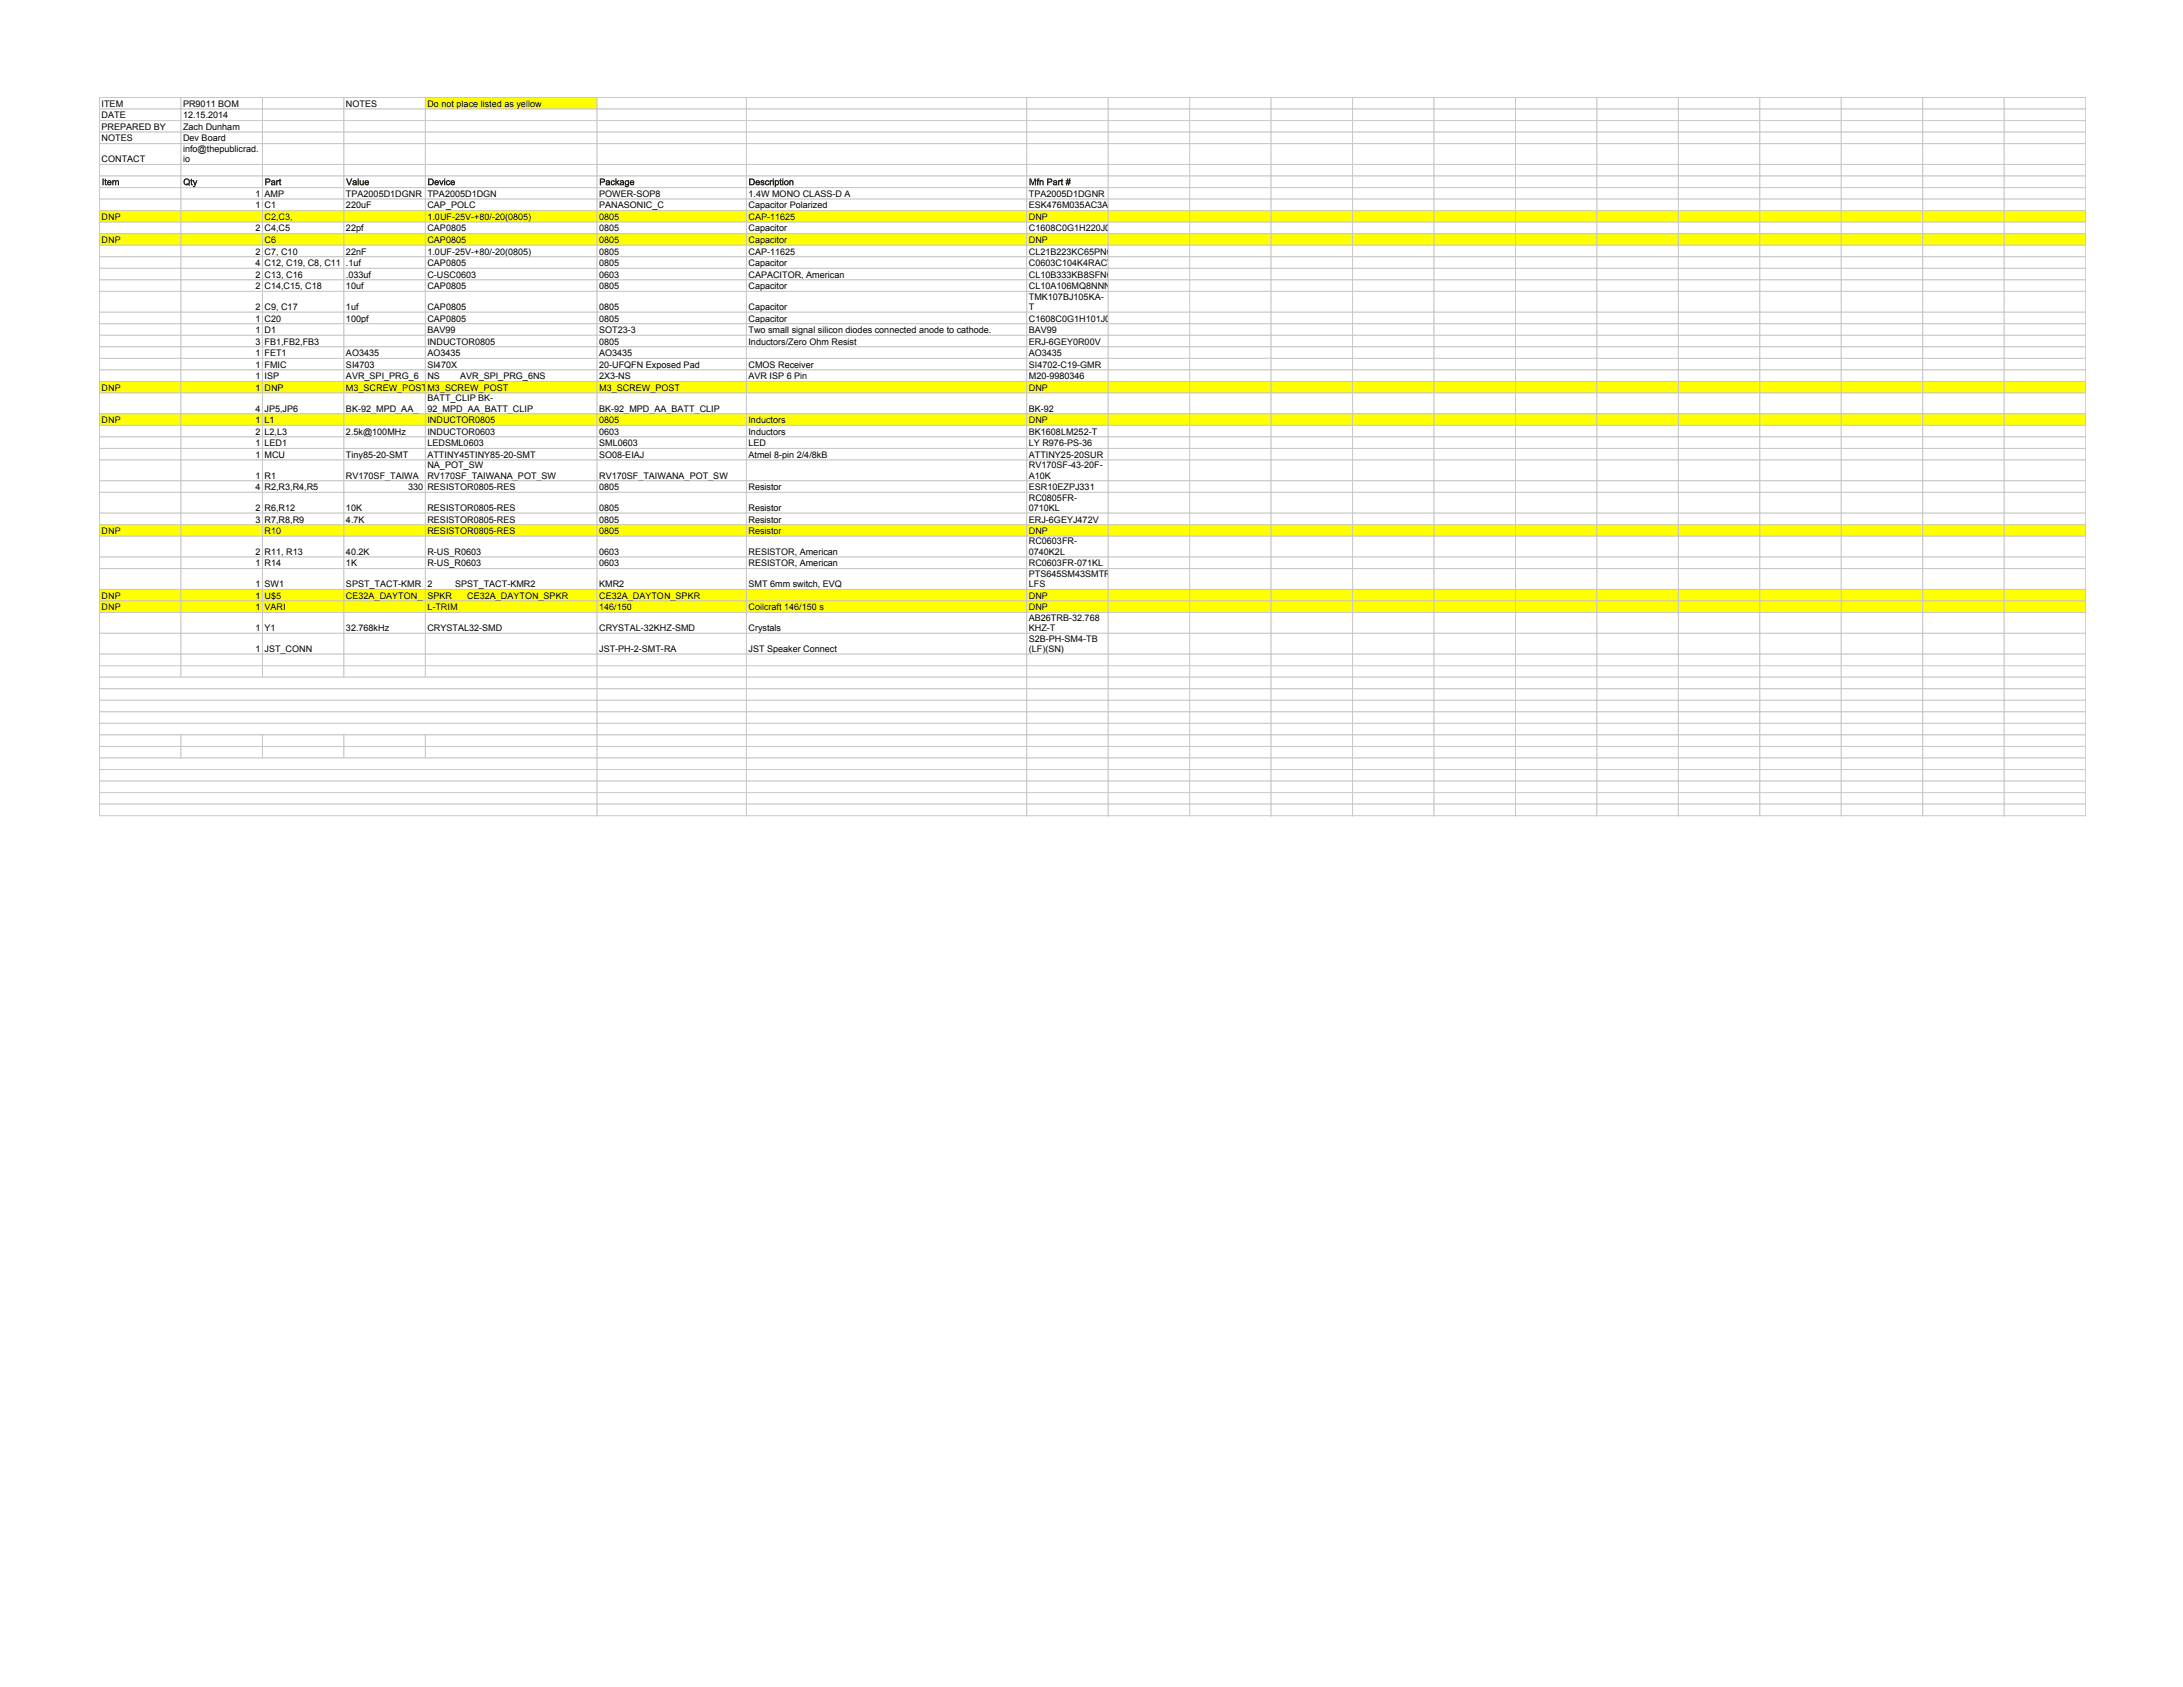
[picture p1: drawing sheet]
<svg xmlns="http://www.w3.org/2000/svg" width="279mm" height="216mm" viewBox="0 0 279 216" stroke-linecap="round" stroke-linejoin="round" font-family="sans-serif">
<defs><g id="words">
<g font-size="1.2">
<text x="13" y="13.7">ITEM</text>
<text x="13" y="15.1">DATE</text>
<text x="13" y="16.6">PREPARED BY</text>
<text x="23.4" y="13.7">PR9011 BOM</text>
<text x="23.4" y="15.1">12.15.2014</text>
<text x="23.4" y="16.6">Zach Dunham</text>
<text x="44.3" y="13.7">NOTES</text>
<text x="54.7" y="13.7">Do not place listed as yellow</text>
<text x="13" y="18.1">NOTES</text>
<text x="13" y="20.8">CONTACT</text>
<text x="23.4" y="18.1">Dev Board</text>
<text x="23.4" y="19.4">info@thepublicrad.</text>
<text x="23.4" y="20.8">io</text>
<text x="13" y="28.2">DNP</text>
<text x="32.7" y="25.2">1 AMP</text>
<text x="32.7" y="26.7">1 C1</text>
<text x="32.7" y="29.6">2 C4,C5</text>
<text x="33.9" y="28.2">C2,C3,</text>
<text x="44.3" y="25.2">TPA2005D1DGNR TPA2005D1DGN</text>
<text x="44.3" y="26.7">220uF</text>
<text x="44.3" y="29.6">22pf</text>
<text x="54.7" y="26.7">CAP_POLC</text>
<text x="54.7" y="28.2">1.0UF-25V-+80/-20(0805)</text>
<text x="54.7" y="29.6">CAP0805</text>
<text x="76.7" y="25.2">POWER-SOP8</text>
<text x="76.7" y="26.7">PANASONIC_C</text>
<text x="76.7" y="28.2">0805</text>
<text x="76.7" y="29.6">0805</text>
<text x="95.8" y="25.2">1.4W MONO CLASS-D A</text>
<text x="95.8" y="26.7">Capacitor Polarized</text>
<text x="95.8" y="28.2">CAP-11625</text>
<text x="95.8" y="29.6">Capacitor</text>
<text x="131.7" y="25.2">TPA2005D1DGNR</text>
<text x="131.7" y="26.7">ESK476M035AC3AA</text>
<text x="131.7" y="28.2">DNP</text>
<text x="131.7" y="29.6">C1608C0G1H220J080AA</text>
<text x="13" y="31.1">DNP</text>
<text x="32.7" y="32.6">2 C7, C10</text>
<text x="32.7" y="34.1">4 C12, C19, C8, C11 .1uf</text>
<text x="32.7" y="35.5">2 C13, C16</text>
<text x="33.9" y="31.1">C6</text>
<text x="44.3" y="32.6">22nF</text>
<text x="44.3" y="35.5">.033uf</text>
<text x="54.7" y="31.1">CAP0805</text>
<text x="54.7" y="32.6">1.0UF-25V-+80/-20(0805)</text>
<text x="54.7" y="34.1">CAP0805</text>
<text x="54.7" y="35.5">C-USC0603</text>
<text x="76.7" y="31.1">0805</text>
<text x="76.7" y="32.6">0805</text>
<text x="76.7" y="34.1">0805</text>
<text x="76.7" y="35.5">0603</text>
<text x="95.8" y="31.1">Capacitor</text>
<text x="95.8" y="32.6">CAP-11625</text>
<text x="95.8" y="34.1">Capacitor</text>
<text x="95.8" y="35.5">CAPACITOR, American</text>
<text x="131.7" y="31.1">DNP</text>
<text x="131.7" y="32.6">CL21B223KC65PNC</text>
<text x="131.7" y="34.1">C0603C104K4RACTU</text>
<text x="131.7" y="35.5">CL10B333KB8SFNC</text>
<text x="32.7" y="37">2 C14,C15, C18</text>
<text x="32.7" y="39.7">2</text>
<text x="32.7" y="41.2">1 C20</text>
<text x="33.9" y="39.7">C9, C17</text>
<text x="44.3" y="37">10uf</text>
<text x="44.3" y="39.7">1uf</text>
<text x="44.3" y="41.2">100pf</text>
<text x="54.7" y="37">CAP0805</text>
<text x="54.7" y="39.7">CAP0805</text>
<text x="54.7" y="41.2">CAP0805</text>
<text x="76.7" y="37">0805</text>
<text x="76.7" y="39.7">0805</text>
<text x="76.7" y="41.2">0805</text>
<text x="95.8" y="37">Capacitor</text>
<text x="95.8" y="39.7">Capacitor</text>
<text x="95.8" y="41.2">Capacitor</text>
<text x="131.7" y="37">CL10A106MQ8NNNC</text>
<text x="131.7" y="38.3">TMK107BJ105KA-</text>
<text x="131.7" y="39.7">T</text>
<text x="131.7" y="41.2">C1608C0G1H101J080AA</text>
<text x="32.7" y="42.6">1 D1</text>
<text x="32.7" y="44.1">3 FB1,FB2,FB3</text>
<text x="32.7" y="45.6">1 FET1</text>
<text x="32.7" y="47.1">1 FMIC</text>
<text x="44.3" y="45.6">AO3435</text>
<text x="44.3" y="47.1">SI4703</text>
<text x="54.7" y="42.6">BAV99</text>
<text x="54.7" y="44.1">INDUCTOR0805</text>
<text x="54.7" y="45.6">AO3435</text>
<text x="54.7" y="47.1">SI470X</text>
<text x="76.7" y="42.6">SOT23-3</text>
<text x="76.7" y="44.1">0805</text>
<text x="76.7" y="45.6">AO3435</text>
<text x="76.7" y="47.1">20-UFQFN Exposed Pad</text>
<text x="95.8" y="42.6">Two small signal silicon diodes connected anode to cathode.</text>
<text x="95.8" y="44.1">Inductors/Zero Ohm Resist</text>
<text x="95.8" y="47.1">CMOS Receiver</text>
<text x="131.7" y="42.6">BAV99</text>
<text x="131.7" y="44.1">ERJ-6GEY0R00V</text>
<text x="131.7" y="45.6">AO3435</text>
<text x="131.7" y="47.1">SI4702-C19-GMR</text>
<text x="13" y="50">DNP</text>
<text x="32.7" y="48.5">1 ISP</text>
<text x="32.7" y="50">1 DNP</text>
<text x="32.7" y="52.7">4</text>
<text x="33.9" y="52.7">JP5,JP6</text>
<text x="44.3" y="48.5">AVR_SPI_PRG_6</text>
<text x="44.3" y="50">M3_SCREW_POSTM3_SCREW_POST</text>
<text x="44.3" y="52.7">BK-92_MPD_AA_</text>
<text x="54.7" y="48.5">NS</text>
<text x="54.7" y="51.3">BATT_CLIP BK-</text>
<text x="54.7" y="52.7">92_MPD_AA_BATT_CLIP</text>
<text x="58.9" y="48.5">AVR_SPI_PRG_6NS</text>
<text x="76.7" y="48.5">2X3-NS</text>
<text x="76.7" y="50">M3_SCREW_POST</text>
<text x="76.7" y="52.7">BK-92_MPD_AA_BATT_CLIP</text>
<text x="95.8" y="48.5">AVR ISP 6 Pin</text>
<text x="131.7" y="48.5">M20-9980346</text>
<text x="131.7" y="50">DNP</text>
<text x="131.7" y="52.7">BK-92</text>
<text x="13" y="54.2">DNP</text>
<text x="32.7" y="54.2">1 L1</text>
<text x="32.7" y="55.6">2 L2,L3</text>
<text x="32.7" y="57.1">1 LED1</text>
<text x="32.7" y="58.6">1 MCU</text>
<text x="44.3" y="55.6">2.5k@100MHz</text>
<text x="44.3" y="58.6">Tiny85-20-SMT</text>
<text x="54.7" y="54.2">INDUCTOR0805</text>
<text x="54.7" y="55.6">INDUCTOR0603</text>
<text x="54.7" y="57.1">LEDSML0603</text>
<text x="54.7" y="58.6">ATTINY45TINY85-20-SMT</text>
<text x="54.7" y="59.9">NA_POT_SW</text>
<text x="76.7" y="54.2">0805</text>
<text x="76.7" y="55.6">0603</text>
<text x="76.7" y="57.1">SML0603</text>
<text x="76.7" y="58.6">SO08-EIAJ</text>
<text x="95.8" y="54.2">Inductors</text>
<text x="95.8" y="55.6">Inductors</text>
<text x="95.8" y="57.1">LED</text>
<text x="95.8" y="58.6">Atmel 8-pin 2/4/8kB</text>
<text x="131.7" y="54.2">DNP</text>
<text x="131.7" y="55.6">BK1608LM252-T</text>
<text x="131.7" y="57.1">LY R976-PS-36</text>
<text x="131.7" y="58.6">ATTINY25-20SUR</text>
<text x="131.7" y="59.9">RV170SF-43-20F-</text>
<text x="32.7" y="61.2">1</text>
<text x="32.7" y="62.7">4 R2,R3,R4,R5</text>
<text x="32.7" y="65.4">2</text>
<text x="33.9" y="61.2">R1</text>
<text x="33.9" y="65.4">R6,R12</text>
<text x="44.3" y="61.2">RV170SF_TAIWA</text>
<text x="44.3" y="65.4">10K</text>
<text x="52.2" y="62.7">330 RESISTOR0805-RES</text>
<text x="54.7" y="61.2">RV170SF_TAIWANA_POT_SW</text>
<text x="54.7" y="65.4">RESISTOR0805-RES</text>
<text x="76.7" y="61.2">RV170SF_TAIWANA_POT_SW</text>
<text x="76.7" y="62.7">0805</text>
<text x="76.7" y="65.4">0805</text>
<text x="95.8" y="62.7">Resistor</text>
<text x="95.8" y="65.4">Resistor</text>
<text x="131.7" y="61.2">A10K</text>
<text x="131.7" y="62.7">ESR10EZPJ331</text>
<text x="131.7" y="64.1">RC0805FR-</text>
<text x="131.7" y="65.4">0710KL</text>
<text x="13" y="68.3">DNP</text>
<text x="32.7" y="66.9">3 R7,R8,R9</text>
<text x="32.7" y="71">2</text>
<text x="33.9" y="68.3">R10</text>
<text x="33.9" y="71">R11, R13</text>
<text x="44.3" y="66.9">4.7K</text>
<text x="44.3" y="71">40.2K</text>
<text x="54.7" y="66.9">RESISTOR0805-RES</text>
<text x="54.7" y="68.3">RESISTOR0805-RES</text>
<text x="54.7" y="71">R-US_R0603</text>
<text x="76.7" y="66.9">0805</text>
<text x="76.7" y="68.3">0805</text>
<text x="76.7" y="71">0603</text>
<text x="95.8" y="66.9">Resistor</text>
<text x="95.8" y="68.3">Resistor</text>
<text x="95.8" y="71">RESISTOR, American</text>
<text x="131.7" y="66.9">ERJ-6GEYJ472V</text>
<text x="131.7" y="68.3">DNP</text>
<text x="131.7" y="69.7">RC0603FR-</text>
<text x="131.7" y="71">0740K2L</text>
<text x="13" y="76.6">DNP</text>
<text x="32.7" y="72.5">1 R14</text>
<text x="32.7" y="75.2">1</text>
<text x="32.7" y="76.6">1 U$5</text>
<text x="33.9" y="75.2">SW1</text>
<text x="44.3" y="72.5">1K</text>
<text x="44.3" y="75.2">SPST_TACT-KMR</text>
<text x="44.3" y="76.6">CE32A_DAYTON_ SPKR</text>
<text x="54.7" y="72.5">R-US_R0603</text>
<text x="54.7" y="75.2">2</text>
<text x="58.2" y="75.2">SPST_TACT-KMR2</text>
<text x="59.8" y="76.6">CE32A_DAYTON_SPKR</text>
<text x="76.7" y="72.5">0603</text>
<text x="76.7" y="75.2">KMR2</text>
<text x="76.7" y="76.6">CE32A_DAYTON_SPKR</text>
<text x="95.8" y="72.5">RESISTOR, American</text>
<text x="95.8" y="75.2">SMT 6mm switch, EVQ</text>
<text x="131.7" y="72.5">RC0603FR-071KL</text>
<text x="131.7" y="73.8">PTS645SM43SMTR92</text>
<text x="131.7" y="75.2">LFS</text>
<text x="131.7" y="76.6">DNP</text>
<text x="13" y="78.1">DNP</text>
<text x="32.7" y="78.1">1 VARI</text>
<text x="32.7" y="80.8">1</text>
<text x="32.7" y="83.4">1</text>
<text x="33.9" y="80.8">Y1</text>
<text x="33.9" y="83.4">JST_CONN</text>
<text x="44.3" y="80.8">32.768kHz</text>
<text x="54.7" y="78.1">L-TRIM</text>
<text x="54.7" y="80.8">CRYSTAL32-SMD</text>
<text x="76.7" y="78.1">146/150</text>
<text x="76.7" y="80.8">CRYSTAL-32KHZ-SMD</text>
<text x="76.7" y="83.4">JST-PH-2-SMT-RA</text>
<text x="95.8" y="78.1">Coilcraft 146/150 s</text>
<text x="95.8" y="80.8">Crystals</text>
<text x="95.8" y="83.4">JST Speaker Connect</text>
<text x="131.7" y="78.1">DNP</text>
<text x="131.7" y="79.4">AB26TRB-32.768</text>
<text x="131.7" y="80.8">KHZ-T</text>
<text x="131.7" y="82.1">S2B-PH-SM4-TB</text>
<text x="131.7" y="83.4">(LF)(SN)</text>
</g>
<g font-size="1.2" fill="#fff">
<text x="13" y="23.7">Item</text>
<text x="23.4" y="23.7">Qty</text>
<text x="33.9" y="23.7">Part</text>
<text x="44.3" y="23.7">Value</text>
<text x="54.7" y="23.7">Device</text>
<text x="76.7" y="23.7">Package</text>
<text x="95.8" y="23.7">Description</text>
<text x="131.7" y="23.7">Mfn Part #</text>
</g>
</g></defs>
<path d="M12.7 24h10.5v1.5h-10.5z" fill="none" stroke="#c8c8c8" stroke-width=".13"/>
<path d="M23.2 24h10.4v1.5h-10.4z" fill="#fff"/>
<path d="M23.2 24h10.4v1.5h-10.4z" fill="none" stroke="#c8c8c8" stroke-width=".13"/>
<path d="M33.6 24h10.4v1.5h-10.4z" fill="#fff"/>
<path d="M33.6 24h10.4v1.5h-10.4z" fill="none" stroke="#c8c8c8" stroke-width=".13"/>
<path d="M44 24h10.4v1.5h-10.4z" fill="#fff"/>
<path d="M44 24h10.4v1.5h-10.4z" fill="none" stroke="#c8c8c8" stroke-width=".13"/>
<path d="M54.4 24h22v1.5h-22z" fill="#fff"/>
<path d="M54.4 24h22v1.5h-22z" fill="none" stroke="#c8c8c8" stroke-width=".13"/>
<path d="M76.4 24h19.1v1.5h-19.1z" fill="#fff"/>
<path d="M76.4 24h19.1v1.5h-19.1z" fill="none" stroke="#c8c8c8" stroke-width=".13"/>
<path d="M95.5 24h35.9v1.5h-35.9z" fill="#fff"/>
<path d="M95.5 24h35.9v1.5h-35.9z" fill="none" stroke="#c8c8c8" stroke-width=".13"/>
<path d="M131.4 24h10.4v1.5h-10.4z" fill="#fff"/>
<path d="M131.4 24h10.4v1.5h-10.4z" fill="none" stroke="#c8c8c8" stroke-width=".13"/>
<path d="M141.8 24h10.5v1.5h-10.5z" fill="#fff"/>
<path d="M141.8 24h10.5v1.5h-10.5z" fill="none" stroke="#c8c8c8" stroke-width=".13"/>
<path d="M152.3 24h10.4v1.5h-10.4z" fill="#fff"/>
<path d="M152.3 24h10.4v1.5h-10.4z" fill="none" stroke="#c8c8c8" stroke-width=".13"/>
<path d="M162.7 24h10.4v1.5h-10.4z" fill="#fff"/>
<path d="M162.7 24h10.4v1.5h-10.4z" fill="none" stroke="#c8c8c8" stroke-width=".13"/>
<path d="M173.1 24h10.4v1.5h-10.4z" fill="#fff"/>
<path d="M173.1 24h10.4v1.5h-10.4z" fill="none" stroke="#c8c8c8" stroke-width=".13"/>
<path d="M183.5 24h10.5v1.5h-10.5z" fill="#fff"/>
<path d="M183.5 24h10.5v1.5h-10.5z" fill="none" stroke="#c8c8c8" stroke-width=".13"/>
<path d="M194 24h10.4v1.5h-10.4z" fill="#fff"/>
<path d="M194 24h10.4v1.5h-10.4z" fill="none" stroke="#c8c8c8" stroke-width=".13"/>
<path d="M204.4 24h10.4v1.5h-10.4z" fill="#fff"/>
<path d="M204.4 24h10.4v1.5h-10.4z" fill="none" stroke="#c8c8c8" stroke-width=".13"/>
<path d="M214.8 24h10.4v1.5h-10.4z" fill="#fff"/>
<path d="M214.8 24h10.4v1.5h-10.4z" fill="none" stroke="#c8c8c8" stroke-width=".13"/>
<path d="M225.2 24h10.5v1.5h-10.5z" fill="#fff"/>
<path d="M225.2 24h10.5v1.5h-10.5z" fill="none" stroke="#c8c8c8" stroke-width=".13"/>
<path d="M235.7 24h10.4v1.5h-10.4z" fill="#fff"/>
<path d="M235.7 24h10.4v1.5h-10.4z" fill="none" stroke="#c8c8c8" stroke-width=".13"/>
<path d="M246.1 24h10.4v1.5h-10.4z" fill="#fff"/>
<path d="M246.1 24h10.4v1.5h-10.4z" fill="none" stroke="#c8c8c8" stroke-width=".13"/>
<path d="M256.5 24h10.4v1.5h-10.4z" fill="#fff"/>
<path d="M256.5 24h10.4v1.5h-10.4z" fill="none" stroke="#c8c8c8" stroke-width=".13"/>
<path d="M12.7 25.5h10.5v1.5h-10.5z" fill="#fff"/>
<path d="M12.7 25.5h10.5v1.5h-10.5z" fill="none" stroke="#c8c8c8" stroke-width=".13"/>
<path d="M23.2 25.5h10.4v1.5h-10.4z" fill="#fff"/>
<path d="M23.2 25.5h10.4v1.5h-10.4z" fill="none" stroke="#c8c8c8" stroke-width=".13"/>
<path d="M33.6 25.5h10.4v1.5h-10.4z" fill="#fff"/>
<path d="M33.6 25.5h10.4v1.5h-10.4z" fill="none" stroke="#c8c8c8" stroke-width=".13"/>
<path d="M44 25.5h10.4v1.5h-10.4z" fill="#fff"/>
<path d="M44 25.5h10.4v1.5h-10.4z" fill="none" stroke="#c8c8c8" stroke-width=".13"/>
<path d="M54.4 25.5h22v1.5h-22z" fill="#fff"/>
<path d="M54.4 25.5h22v1.5h-22z" fill="none" stroke="#c8c8c8" stroke-width=".13"/>
<path d="M76.4 25.5h19.1v1.5h-19.1z" fill="#fff"/>
<path d="M76.4 25.5h19.1v1.5h-19.1z" fill="none" stroke="#c8c8c8" stroke-width=".13"/>
<path d="M95.5 25.5h35.9v1.5h-35.9z" fill="#fff"/>
<path d="M95.5 25.5h35.9v1.5h-35.9z" fill="none" stroke="#c8c8c8" stroke-width=".13"/>
<path d="M131.4 25.5h10.4v1.5h-10.4z" fill="#fff"/>
<path d="M131.4 25.5h10.4v1.5h-10.4z" fill="none" stroke="#c8c8c8" stroke-width=".13"/>
<path d="M141.8 25.5h10.5v1.5h-10.5z" fill="#fff"/>
<path d="M141.8 25.5h10.5v1.5h-10.5z" fill="none" stroke="#c8c8c8" stroke-width=".13"/>
<path d="M152.3 25.5h10.4v1.5h-10.4z" fill="#fff"/>
<path d="M152.3 25.5h10.4v1.5h-10.4z" fill="none" stroke="#c8c8c8" stroke-width=".13"/>
<path d="M162.7 25.5h10.4v1.5h-10.4z" fill="#fff"/>
<path d="M162.7 25.5h10.4v1.5h-10.4z" fill="none" stroke="#c8c8c8" stroke-width=".13"/>
<path d="M173.1 25.5h10.4v1.5h-10.4z" fill="#fff"/>
<path d="M173.1 25.5h10.4v1.5h-10.4z" fill="none" stroke="#c8c8c8" stroke-width=".13"/>
<path d="M183.5 25.5h10.5v1.5h-10.5z" fill="#fff"/>
<path d="M183.5 25.5h10.5v1.5h-10.5z" fill="none" stroke="#c8c8c8" stroke-width=".13"/>
<path d="M194 25.5h10.4v1.5h-10.4z" fill="#fff"/>
<path d="M194 25.5h10.4v1.5h-10.4z" fill="none" stroke="#c8c8c8" stroke-width=".13"/>
<path d="M204.4 25.5h10.4v1.5h-10.4z" fill="#fff"/>
<path d="M204.4 25.5h10.4v1.5h-10.4z" fill="none" stroke="#c8c8c8" stroke-width=".13"/>
<path d="M214.8 25.5h10.4v1.5h-10.4z" fill="#fff"/>
<path d="M214.8 25.5h10.4v1.5h-10.4z" fill="none" stroke="#c8c8c8" stroke-width=".13"/>
<path d="M225.2 25.5h10.5v1.5h-10.5z" fill="#fff"/>
<path d="M225.2 25.5h10.5v1.5h-10.5z" fill="none" stroke="#c8c8c8" stroke-width=".13"/>
<path d="M235.7 25.5h10.4v1.5h-10.4z" fill="#fff"/>
<path d="M235.7 25.5h10.4v1.5h-10.4z" fill="none" stroke="#c8c8c8" stroke-width=".13"/>
<path d="M246.1 25.5h10.4v1.5h-10.4z" fill="#fff"/>
<path d="M246.1 25.5h10.4v1.5h-10.4z" fill="none" stroke="#c8c8c8" stroke-width=".13"/>
<path d="M256.5 25.5h10.4v1.5h-10.4z" fill="#fff"/>
<path d="M256.5 25.5h10.4v1.5h-10.4z" fill="none" stroke="#c8c8c8" stroke-width=".13"/>
<path d="M12.7 27h10.5v1.4h-10.5z" fill="#ff0"/>
<path d="M12.7 27h10.5v1.4h-10.5z" fill="none" stroke="#c8c8c8" stroke-width=".13"/>
<path d="M23.2 27h10.4v1.4h-10.4z" fill="#ff0"/>
<path d="M23.2 27h10.4v1.4h-10.4z" fill="none" stroke="#c8c8c8" stroke-width=".13"/>
<path d="M33.6 27h10.4v1.4h-10.4z" fill="#ff0"/>
<path d="M33.6 27h10.4v1.4h-10.4z" fill="none" stroke="#c8c8c8" stroke-width=".13"/>
<path d="M44 27h10.4v1.4h-10.4z" fill="#ff0"/>
<path d="M44 27h10.4v1.4h-10.4z" fill="none" stroke="#c8c8c8" stroke-width=".13"/>
<path d="M54.4 27h22v1.4h-22z" fill="#ff0"/>
<path d="M54.4 27h22v1.4h-22z" fill="none" stroke="#c8c8c8" stroke-width=".13"/>
<path d="M76.4 27h19.1v1.4h-19.1z" fill="#ff0"/>
<path d="M76.4 27h19.1v1.4h-19.1z" fill="none" stroke="#c8c8c8" stroke-width=".13"/>
<path d="M95.5 27h35.9v1.4h-35.9z" fill="#ff0"/>
<path d="M95.5 27h35.9v1.4h-35.9z" fill="none" stroke="#c8c8c8" stroke-width=".13"/>
<path d="M131.4 27h10.4v1.4h-10.4z" fill="#ff0"/>
<path d="M131.4 27h10.4v1.4h-10.4z" fill="none" stroke="#c8c8c8" stroke-width=".13"/>
<path d="M141.8 27h10.5v1.4h-10.5z" fill="#ff0"/>
<path d="M141.8 27h10.5v1.4h-10.5z" fill="none" stroke="#c8c8c8" stroke-width=".13"/>
<path d="M152.3 27h10.4v1.4h-10.4z" fill="#ff0"/>
<path d="M152.3 27h10.4v1.4h-10.4z" fill="none" stroke="#c8c8c8" stroke-width=".13"/>
<path d="M162.7 27h10.4v1.4h-10.4z" fill="#ff0"/>
<path d="M162.7 27h10.4v1.4h-10.4z" fill="none" stroke="#c8c8c8" stroke-width=".13"/>
<path d="M173.1 27h10.4v1.4h-10.4z" fill="#ff0"/>
<path d="M173.1 27h10.4v1.4h-10.4z" fill="none" stroke="#c8c8c8" stroke-width=".13"/>
<path d="M183.5 27h10.5v1.4h-10.5z" fill="#ff0"/>
<path d="M183.5 27h10.5v1.4h-10.5z" fill="none" stroke="#c8c8c8" stroke-width=".13"/>
<path d="M194 27h10.4v1.4h-10.4z" fill="#ff0"/>
<path d="M194 27h10.4v1.4h-10.4z" fill="none" stroke="#c8c8c8" stroke-width=".13"/>
<path d="M204.4 27h10.4v1.4h-10.4z" fill="#ff0"/>
<path d="M204.4 27h10.4v1.4h-10.4z" fill="none" stroke="#c8c8c8" stroke-width=".13"/>
<path d="M214.8 27h10.4v1.4h-10.4z" fill="#ff0"/>
<path d="M214.8 27h10.4v1.4h-10.4z" fill="none" stroke="#c8c8c8" stroke-width=".13"/>
<path d="M225.2 27h10.5v1.4h-10.5z" fill="#ff0"/>
<path d="M225.2 27h10.5v1.4h-10.5z" fill="none" stroke="#c8c8c8" stroke-width=".13"/>
<path d="M235.7 27h10.4v1.4h-10.4z" fill="#ff0"/>
<path d="M235.7 27h10.4v1.4h-10.4z" fill="none" stroke="#c8c8c8" stroke-width=".13"/>
<path d="M246.1 27h10.4v1.4h-10.4z" fill="#ff0"/>
<path d="M246.1 27h10.4v1.4h-10.4z" fill="none" stroke="#c8c8c8" stroke-width=".13"/>
<path d="M256.5 27h10.4v1.4h-10.4z" fill="#ff0"/>
<path d="M256.5 27h10.4v1.4h-10.4z" fill="none" stroke="#c8c8c8" stroke-width=".13"/>
<path d="M12.7 28.4h10.5v1.5h-10.5z" fill="#fff"/>
<path d="M12.7 28.4h10.5v1.5h-10.5z" fill="none" stroke="#c8c8c8" stroke-width=".13"/>
<path d="M23.2 28.4h10.4v1.5h-10.4z" fill="#fff"/>
<path d="M23.2 28.4h10.4v1.5h-10.4z" fill="none" stroke="#c8c8c8" stroke-width=".13"/>
<path d="M33.6 28.4h10.4v1.5h-10.4z" fill="#fff"/>
<path d="M33.6 28.4h10.4v1.5h-10.4z" fill="none" stroke="#c8c8c8" stroke-width=".13"/>
<path d="M44 28.4h10.4v1.5h-10.4z" fill="#fff"/>
<path d="M44 28.4h10.4v1.5h-10.4z" fill="none" stroke="#c8c8c8" stroke-width=".13"/>
<path d="M54.4 28.4h22v1.5h-22z" fill="#fff"/>
<path d="M54.4 28.4h22v1.5h-22z" fill="none" stroke="#c8c8c8" stroke-width=".13"/>
<path d="M76.4 28.4h19.1v1.5h-19.1z" fill="#fff"/>
<path d="M76.4 28.4h19.1v1.5h-19.1z" fill="none" stroke="#c8c8c8" stroke-width=".13"/>
<path d="M95.5 28.4h35.9v1.5h-35.9z" fill="#fff"/>
<path d="M95.5 28.4h35.9v1.5h-35.9z" fill="none" stroke="#c8c8c8" stroke-width=".13"/>
<path d="M131.4 28.4h10.4v1.5h-10.4z" fill="#fff"/>
<path d="M131.4 28.4h10.4v1.5h-10.4z" fill="none" stroke="#c8c8c8" stroke-width=".13"/>
<path d="M141.8 28.4h10.5v1.5h-10.5z" fill="#fff"/>
<path d="M141.8 28.4h10.5v1.5h-10.5z" fill="none" stroke="#c8c8c8" stroke-width=".13"/>
<path d="M152.3 28.4h10.4v1.5h-10.4z" fill="#fff"/>
<path d="M152.3 28.4h10.4v1.5h-10.4z" fill="none" stroke="#c8c8c8" stroke-width=".13"/>
<path d="M162.7 28.4h10.4v1.5h-10.4z" fill="#fff"/>
<path d="M162.7 28.4h10.4v1.5h-10.4z" fill="none" stroke="#c8c8c8" stroke-width=".13"/>
<path d="M173.1 28.4h10.4v1.5h-10.4z" fill="#fff"/>
<path d="M173.1 28.4h10.4v1.5h-10.4z" fill="none" stroke="#c8c8c8" stroke-width=".13"/>
<path d="M183.5 28.4h10.5v1.5h-10.5z" fill="#fff"/>
<path d="M183.5 28.4h10.5v1.5h-10.5z" fill="none" stroke="#c8c8c8" stroke-width=".13"/>
<path d="M194 28.4h10.4v1.5h-10.4z" fill="#fff"/>
<path d="M194 28.4h10.4v1.5h-10.4z" fill="none" stroke="#c8c8c8" stroke-width=".13"/>
<path d="M204.4 28.4h10.4v1.5h-10.4z" fill="#fff"/>
<path d="M204.4 28.4h10.4v1.5h-10.4z" fill="none" stroke="#c8c8c8" stroke-width=".13"/>
<path d="M214.8 28.4h10.4v1.5h-10.4z" fill="#fff"/>
<path d="M214.8 28.4h10.4v1.5h-10.4z" fill="none" stroke="#c8c8c8" stroke-width=".13"/>
<path d="M225.2 28.4h10.5v1.5h-10.5z" fill="#fff"/>
<path d="M225.2 28.4h10.5v1.5h-10.5z" fill="none" stroke="#c8c8c8" stroke-width=".13"/>
<path d="M235.7 28.4h10.4v1.5h-10.4z" fill="#fff"/>
<path d="M235.7 28.4h10.4v1.5h-10.4z" fill="none" stroke="#c8c8c8" stroke-width=".13"/>
<path d="M246.1 28.4h10.4v1.5h-10.4z" fill="#fff"/>
<path d="M246.1 28.4h10.4v1.5h-10.4z" fill="none" stroke="#c8c8c8" stroke-width=".13"/>
<path d="M256.5 28.4h10.4v1.5h-10.4z" fill="#fff"/>
<path d="M256.5 28.4h10.4v1.5h-10.4z" fill="none" stroke="#c8c8c8" stroke-width=".13"/>
<path d="M12.7 29.9h10.5v1.5h-10.5z" fill="#ff0"/>
<path d="M12.7 29.9h10.5v1.5h-10.5z" fill="none" stroke="#c8c8c8" stroke-width=".13"/>
<path d="M23.2 29.9h10.4v1.5h-10.4z" fill="#ff0"/>
<path d="M23.2 29.9h10.4v1.5h-10.4z" fill="none" stroke="#c8c8c8" stroke-width=".13"/>
<path d="M33.6 29.9h10.4v1.5h-10.4z" fill="#ff0"/>
<path d="M33.6 29.9h10.4v1.5h-10.4z" fill="none" stroke="#c8c8c8" stroke-width=".13"/>
<path d="M44 29.9h10.4v1.5h-10.4z" fill="#ff0"/>
<path d="M44 29.9h10.4v1.5h-10.4z" fill="none" stroke="#c8c8c8" stroke-width=".13"/>
<path d="M54.4 29.9h22v1.5h-22z" fill="#ff0"/>
<path d="M54.4 29.9h22v1.5h-22z" fill="none" stroke="#c8c8c8" stroke-width=".13"/>
<path d="M76.4 29.9h19.1v1.5h-19.1z" fill="#ff0"/>
<path d="M76.4 29.9h19.1v1.5h-19.1z" fill="none" stroke="#c8c8c8" stroke-width=".13"/>
<path d="M95.5 29.9h35.9v1.5h-35.9z" fill="#ff0"/>
<path d="M95.5 29.9h35.9v1.5h-35.9z" fill="none" stroke="#c8c8c8" stroke-width=".13"/>
<path d="M131.4 29.9h10.4v1.5h-10.4z" fill="#ff0"/>
<path d="M131.4 29.9h10.4v1.5h-10.4z" fill="none" stroke="#c8c8c8" stroke-width=".13"/>
<path d="M141.8 29.9h10.5v1.5h-10.5z" fill="#ff0"/>
<path d="M141.8 29.9h10.5v1.5h-10.5z" fill="none" stroke="#c8c8c8" stroke-width=".13"/>
<path d="M152.3 29.9h10.4v1.5h-10.4z" fill="#ff0"/>
<path d="M152.3 29.9h10.4v1.5h-10.4z" fill="none" stroke="#c8c8c8" stroke-width=".13"/>
<path d="M162.7 29.9h10.4v1.5h-10.4z" fill="#ff0"/>
<path d="M162.7 29.9h10.4v1.5h-10.4z" fill="none" stroke="#c8c8c8" stroke-width=".13"/>
<path d="M173.1 29.9h10.4v1.5h-10.4z" fill="#ff0"/>
<path d="M173.1 29.9h10.4v1.5h-10.4z" fill="none" stroke="#c8c8c8" stroke-width=".13"/>
<path d="M183.5 29.9h10.5v1.5h-10.5z" fill="#ff0"/>
<path d="M183.5 29.9h10.5v1.5h-10.5z" fill="none" stroke="#c8c8c8" stroke-width=".13"/>
<path d="M194 29.9h10.4v1.5h-10.4z" fill="#ff0"/>
<path d="M194 29.9h10.4v1.5h-10.4z" fill="none" stroke="#c8c8c8" stroke-width=".13"/>
<path d="M204.4 29.9h10.4v1.5h-10.4z" fill="#ff0"/>
<path d="M204.4 29.9h10.4v1.5h-10.4z" fill="none" stroke="#c8c8c8" stroke-width=".13"/>
<path d="M214.8 29.9h10.4v1.5h-10.4z" fill="#ff0"/>
<path d="M214.8 29.9h10.4v1.5h-10.4z" fill="none" stroke="#c8c8c8" stroke-width=".13"/>
<path d="M225.2 29.9h10.5v1.5h-10.5z" fill="#ff0"/>
<path d="M225.2 29.9h10.5v1.5h-10.5z" fill="none" stroke="#c8c8c8" stroke-width=".13"/>
<path d="M235.7 29.9h10.4v1.5h-10.4z" fill="#ff0"/>
<path d="M235.7 29.9h10.4v1.5h-10.4z" fill="none" stroke="#c8c8c8" stroke-width=".13"/>
<path d="M246.1 29.9h10.4v1.5h-10.4z" fill="#ff0"/>
<path d="M246.1 29.9h10.4v1.5h-10.4z" fill="none" stroke="#c8c8c8" stroke-width=".13"/>
<path d="M256.5 29.9h10.4v1.5h-10.4z" fill="#ff0"/>
<path d="M256.5 29.9h10.4v1.5h-10.4z" fill="none" stroke="#c8c8c8" stroke-width=".13"/>
<path d="M12.7 31.4h10.5v1.5h-10.5z" fill="#fff"/>
<path d="M12.7 31.4h10.5v1.5h-10.5z" fill="none" stroke="#c8c8c8" stroke-width=".13"/>
<path d="M23.2 31.4h10.4v1.5h-10.4z" fill="#fff"/>
<path d="M23.2 31.4h10.4v1.5h-10.4z" fill="none" stroke="#c8c8c8" stroke-width=".13"/>
<path d="M33.6 31.4h10.4v1.5h-10.4z" fill="#fff"/>
<path d="M33.6 31.4h10.4v1.5h-10.4z" fill="none" stroke="#c8c8c8" stroke-width=".13"/>
<path d="M44 31.4h10.4v1.5h-10.4z" fill="#fff"/>
<path d="M44 31.4h10.4v1.5h-10.4z" fill="none" stroke="#c8c8c8" stroke-width=".13"/>
<path d="M54.4 31.4h22v1.5h-22z" fill="#fff"/>
<path d="M54.4 31.4h22v1.5h-22z" fill="none" stroke="#c8c8c8" stroke-width=".13"/>
<path d="M76.4 31.4h19.1v1.5h-19.1z" fill="#fff"/>
<path d="M76.4 31.4h19.1v1.5h-19.1z" fill="none" stroke="#c8c8c8" stroke-width=".13"/>
<path d="M95.5 31.4h35.9v1.5h-35.9z" fill="#fff"/>
<path d="M95.5 31.4h35.9v1.5h-35.9z" fill="none" stroke="#c8c8c8" stroke-width=".13"/>
<path d="M131.4 31.4h10.4v1.5h-10.4z" fill="#fff"/>
<path d="M131.4 31.4h10.4v1.5h-10.4z" fill="none" stroke="#c8c8c8" stroke-width=".13"/>
<path d="M141.8 31.4h10.5v1.5h-10.5z" fill="#fff"/>
<path d="M141.8 31.4h10.5v1.5h-10.5z" fill="none" stroke="#c8c8c8" stroke-width=".13"/>
<path d="M152.3 31.4h10.4v1.5h-10.4z" fill="#fff"/>
<path d="M152.3 31.4h10.4v1.5h-10.4z" fill="none" stroke="#c8c8c8" stroke-width=".13"/>
<path d="M162.7 31.4h10.4v1.5h-10.4z" fill="#fff"/>
<path d="M162.7 31.4h10.4v1.5h-10.4z" fill="none" stroke="#c8c8c8" stroke-width=".13"/>
<path d="M173.1 31.4h10.4v1.5h-10.4z" fill="#fff"/>
<path d="M173.1 31.4h10.4v1.5h-10.4z" fill="none" stroke="#c8c8c8" stroke-width=".13"/>
<path d="M183.5 31.4h10.5v1.5h-10.5z" fill="#fff"/>
<path d="M183.5 31.4h10.5v1.5h-10.5z" fill="none" stroke="#c8c8c8" stroke-width=".13"/>
<path d="M194 31.4h10.4v1.5h-10.4z" fill="#fff"/>
<path d="M194 31.4h10.4v1.5h-10.4z" fill="none" stroke="#c8c8c8" stroke-width=".13"/>
<path d="M204.4 31.4h10.4v1.5h-10.4z" fill="#fff"/>
<path d="M204.4 31.4h10.4v1.5h-10.4z" fill="none" stroke="#c8c8c8" stroke-width=".13"/>
<path d="M214.8 31.4h10.4v1.5h-10.4z" fill="#fff"/>
<path d="M214.8 31.4h10.4v1.5h-10.4z" fill="none" stroke="#c8c8c8" stroke-width=".13"/>
<path d="M225.2 31.4h10.5v1.5h-10.5z" fill="#fff"/>
<path d="M225.2 31.4h10.5v1.5h-10.5z" fill="none" stroke="#c8c8c8" stroke-width=".13"/>
<path d="M235.7 31.4h10.4v1.5h-10.4z" fill="#fff"/>
<path d="M235.7 31.4h10.4v1.5h-10.4z" fill="none" stroke="#c8c8c8" stroke-width=".13"/>
<path d="M246.1 31.4h10.4v1.5h-10.4z" fill="#fff"/>
<path d="M246.1 31.4h10.4v1.5h-10.4z" fill="none" stroke="#c8c8c8" stroke-width=".13"/>
<path d="M256.5 31.4h10.4v1.5h-10.4z" fill="#fff"/>
<path d="M256.5 31.4h10.4v1.5h-10.4z" fill="none" stroke="#c8c8c8" stroke-width=".13"/>
<path d="M12.7 32.9h10.5v1.4h-10.5z" fill="#fff"/>
<path d="M12.7 32.9h10.5v1.4h-10.5z" fill="none" stroke="#c8c8c8" stroke-width=".13"/>
<path d="M23.2 32.9h10.4v1.4h-10.4z" fill="#fff"/>
<path d="M23.2 32.9h10.4v1.4h-10.4z" fill="none" stroke="#c8c8c8" stroke-width=".13"/>
<path d="M33.6 32.9h10.4v1.4h-10.4z" fill="#fff"/>
<path d="M33.6 32.9h10.4v1.4h-10.4z" fill="none" stroke="#c8c8c8" stroke-width=".13"/>
<path d="M44 32.9h10.4v1.4h-10.4z" fill="#fff"/>
<path d="M44 32.9h10.4v1.4h-10.4z" fill="none" stroke="#c8c8c8" stroke-width=".13"/>
<path d="M54.4 32.9h22v1.4h-22z" fill="#fff"/>
<path d="M54.4 32.9h22v1.4h-22z" fill="none" stroke="#c8c8c8" stroke-width=".13"/>
<path d="M76.4 32.9h19.1v1.4h-19.1z" fill="#fff"/>
<path d="M76.4 32.9h19.1v1.4h-19.1z" fill="none" stroke="#c8c8c8" stroke-width=".13"/>
<path d="M95.5 32.9h35.9v1.4h-35.9z" fill="#fff"/>
<path d="M95.5 32.9h35.9v1.4h-35.9z" fill="none" stroke="#c8c8c8" stroke-width=".13"/>
<path d="M131.4 32.9h10.4v1.4h-10.4z" fill="#fff"/>
<path d="M131.4 32.9h10.4v1.4h-10.4z" fill="none" stroke="#c8c8c8" stroke-width=".13"/>
<path d="M141.8 32.9h10.5v1.4h-10.5z" fill="#fff"/>
<path d="M141.8 32.9h10.5v1.4h-10.5z" fill="none" stroke="#c8c8c8" stroke-width=".13"/>
<path d="M152.3 32.9h10.4v1.4h-10.4z" fill="#fff"/>
<path d="M152.3 32.9h10.4v1.4h-10.4z" fill="none" stroke="#c8c8c8" stroke-width=".13"/>
<path d="M162.7 32.9h10.4v1.4h-10.4z" fill="#fff"/>
<path d="M162.7 32.9h10.4v1.4h-10.4z" fill="none" stroke="#c8c8c8" stroke-width=".13"/>
<path d="M173.1 32.9h10.4v1.4h-10.4z" fill="#fff"/>
<path d="M173.1 32.9h10.4v1.4h-10.4z" fill="none" stroke="#c8c8c8" stroke-width=".13"/>
<path d="M183.5 32.9h10.5v1.4h-10.5z" fill="#fff"/>
<path d="M183.5 32.9h10.5v1.4h-10.5z" fill="none" stroke="#c8c8c8" stroke-width=".13"/>
<path d="M194 32.9h10.4v1.4h-10.4z" fill="#fff"/>
<path d="M194 32.9h10.4v1.4h-10.4z" fill="none" stroke="#c8c8c8" stroke-width=".13"/>
<path d="M204.4 32.9h10.4v1.4h-10.4z" fill="#fff"/>
<path d="M204.4 32.9h10.4v1.4h-10.4z" fill="none" stroke="#c8c8c8" stroke-width=".13"/>
<path d="M214.8 32.9h10.4v1.4h-10.4z" fill="#fff"/>
<path d="M214.8 32.9h10.4v1.4h-10.4z" fill="none" stroke="#c8c8c8" stroke-width=".13"/>
<path d="M225.2 32.9h10.5v1.4h-10.5z" fill="#fff"/>
<path d="M225.2 32.9h10.5v1.4h-10.5z" fill="none" stroke="#c8c8c8" stroke-width=".13"/>
<path d="M235.7 32.9h10.4v1.4h-10.4z" fill="#fff"/>
<path d="M235.7 32.9h10.4v1.4h-10.4z" fill="none" stroke="#c8c8c8" stroke-width=".13"/>
<path d="M246.1 32.9h10.4v1.4h-10.4z" fill="#fff"/>
<path d="M246.1 32.9h10.4v1.4h-10.4z" fill="none" stroke="#c8c8c8" stroke-width=".13"/>
<path d="M256.5 32.9h10.4v1.4h-10.4z" fill="#fff"/>
<path d="M256.5 32.9h10.4v1.4h-10.4z" fill="none" stroke="#c8c8c8" stroke-width=".13"/>
<path d="M12.7 34.3h10.5v1.5h-10.5z" fill="#fff"/>
<path d="M12.7 34.3h10.5v1.5h-10.5z" fill="none" stroke="#c8c8c8" stroke-width=".13"/>
<path d="M23.2 34.3h10.4v1.5h-10.4z" fill="#fff"/>
<path d="M23.2 34.3h10.4v1.5h-10.4z" fill="none" stroke="#c8c8c8" stroke-width=".13"/>
<path d="M33.6 34.3h10.4v1.5h-10.4z" fill="#fff"/>
<path d="M33.6 34.3h10.4v1.5h-10.4z" fill="none" stroke="#c8c8c8" stroke-width=".13"/>
<path d="M44 34.3h10.4v1.5h-10.4z" fill="#fff"/>
<path d="M44 34.3h10.4v1.5h-10.4z" fill="none" stroke="#c8c8c8" stroke-width=".13"/>
<path d="M54.4 34.3h22v1.5h-22z" fill="#fff"/>
<path d="M54.4 34.3h22v1.5h-22z" fill="none" stroke="#c8c8c8" stroke-width=".13"/>
<path d="M76.4 34.3h19.1v1.5h-19.1z" fill="#fff"/>
<path d="M76.4 34.3h19.1v1.5h-19.1z" fill="none" stroke="#c8c8c8" stroke-width=".13"/>
<path d="M95.5 34.3h35.9v1.5h-35.9z" fill="#fff"/>
<path d="M95.5 34.3h35.9v1.5h-35.9z" fill="none" stroke="#c8c8c8" stroke-width=".13"/>
<path d="M131.4 34.3h10.4v1.5h-10.4z" fill="#fff"/>
<path d="M131.4 34.3h10.4v1.5h-10.4z" fill="none" stroke="#c8c8c8" stroke-width=".13"/>
<path d="M141.8 34.3h10.5v1.5h-10.5z" fill="#fff"/>
<path d="M141.8 34.3h10.5v1.5h-10.5z" fill="none" stroke="#c8c8c8" stroke-width=".13"/>
<path d="M152.3 34.3h10.4v1.5h-10.4z" fill="#fff"/>
<path d="M152.3 34.3h10.4v1.5h-10.4z" fill="none" stroke="#c8c8c8" stroke-width=".13"/>
<path d="M162.7 34.3h10.4v1.5h-10.4z" fill="#fff"/>
<path d="M162.7 34.3h10.4v1.5h-10.4z" fill="none" stroke="#c8c8c8" stroke-width=".13"/>
<path d="M173.1 34.3h10.4v1.5h-10.4z" fill="#fff"/>
<path d="M173.1 34.3h10.4v1.5h-10.4z" fill="none" stroke="#c8c8c8" stroke-width=".13"/>
<path d="M183.5 34.3h10.5v1.5h-10.5z" fill="#fff"/>
<path d="M183.5 34.3h10.5v1.5h-10.5z" fill="none" stroke="#c8c8c8" stroke-width=".13"/>
<path d="M194 34.3h10.4v1.5h-10.4z" fill="#fff"/>
<path d="M194 34.3h10.4v1.5h-10.4z" fill="none" stroke="#c8c8c8" stroke-width=".13"/>
<path d="M204.4 34.3h10.4v1.5h-10.4z" fill="#fff"/>
<path d="M204.4 34.3h10.4v1.5h-10.4z" fill="none" stroke="#c8c8c8" stroke-width=".13"/>
<path d="M214.8 34.3h10.4v1.5h-10.4z" fill="#fff"/>
<path d="M214.8 34.3h10.4v1.5h-10.4z" fill="none" stroke="#c8c8c8" stroke-width=".13"/>
<path d="M225.2 34.3h10.5v1.5h-10.5z" fill="#fff"/>
<path d="M225.2 34.3h10.5v1.5h-10.5z" fill="none" stroke="#c8c8c8" stroke-width=".13"/>
<path d="M235.7 34.3h10.4v1.5h-10.4z" fill="#fff"/>
<path d="M235.7 34.3h10.4v1.5h-10.4z" fill="none" stroke="#c8c8c8" stroke-width=".13"/>
<path d="M246.1 34.3h10.4v1.5h-10.4z" fill="#fff"/>
<path d="M246.1 34.3h10.4v1.5h-10.4z" fill="none" stroke="#c8c8c8" stroke-width=".13"/>
<path d="M256.5 34.3h10.4v1.5h-10.4z" fill="#fff"/>
<path d="M256.5 34.3h10.4v1.5h-10.4z" fill="none" stroke="#c8c8c8" stroke-width=".13"/>
<path d="M12.7 35.8h10.5v1.5h-10.5z" fill="#fff"/>
<path d="M12.7 35.8h10.5v1.5h-10.5z" fill="none" stroke="#c8c8c8" stroke-width=".13"/>
<path d="M23.2 35.8h10.4v1.5h-10.4z" fill="#fff"/>
<path d="M23.2 35.8h10.4v1.5h-10.4z" fill="none" stroke="#c8c8c8" stroke-width=".13"/>
<path d="M33.6 35.8h10.4v1.5h-10.4z" fill="#fff"/>
<path d="M33.6 35.8h10.4v1.5h-10.4z" fill="none" stroke="#c8c8c8" stroke-width=".13"/>
<path d="M44 35.8h10.4v1.5h-10.4z" fill="#fff"/>
<path d="M44 35.8h10.4v1.5h-10.4z" fill="none" stroke="#c8c8c8" stroke-width=".13"/>
<path d="M54.4 35.8h22v1.5h-22z" fill="#fff"/>
<path d="M54.4 35.8h22v1.5h-22z" fill="none" stroke="#c8c8c8" stroke-width=".13"/>
<path d="M76.4 35.8h19.1v1.5h-19.1z" fill="#fff"/>
<path d="M76.4 35.8h19.1v1.5h-19.1z" fill="none" stroke="#c8c8c8" stroke-width=".13"/>
<path d="M95.5 35.8h35.9v1.5h-35.9z" fill="#fff"/>
<path d="M95.5 35.8h35.9v1.5h-35.9z" fill="none" stroke="#c8c8c8" stroke-width=".13"/>
<path d="M131.4 35.8h10.4v1.5h-10.4z" fill="#fff"/>
<path d="M131.4 35.8h10.4v1.5h-10.4z" fill="none" stroke="#c8c8c8" stroke-width=".13"/>
<path d="M141.8 35.8h10.5v1.5h-10.5z" fill="#fff"/>
<path d="M141.8 35.8h10.5v1.5h-10.5z" fill="none" stroke="#c8c8c8" stroke-width=".13"/>
<path d="M152.3 35.8h10.4v1.5h-10.4z" fill="#fff"/>
<path d="M152.3 35.8h10.4v1.5h-10.4z" fill="none" stroke="#c8c8c8" stroke-width=".13"/>
<path d="M162.7 35.8h10.4v1.5h-10.4z" fill="#fff"/>
<path d="M162.7 35.8h10.4v1.5h-10.4z" fill="none" stroke="#c8c8c8" stroke-width=".13"/>
<path d="M173.1 35.8h10.4v1.5h-10.4z" fill="#fff"/>
<path d="M173.1 35.8h10.4v1.5h-10.4z" fill="none" stroke="#c8c8c8" stroke-width=".13"/>
<path d="M183.5 35.8h10.5v1.5h-10.5z" fill="#fff"/>
<path d="M183.5 35.8h10.5v1.5h-10.5z" fill="none" stroke="#c8c8c8" stroke-width=".13"/>
<path d="M194 35.8h10.4v1.5h-10.4z" fill="#fff"/>
<path d="M194 35.8h10.4v1.5h-10.4z" fill="none" stroke="#c8c8c8" stroke-width=".13"/>
<path d="M204.4 35.8h10.4v1.5h-10.4z" fill="#fff"/>
<path d="M204.4 35.8h10.4v1.5h-10.4z" fill="none" stroke="#c8c8c8" stroke-width=".13"/>
<path d="M214.8 35.8h10.4v1.5h-10.4z" fill="#fff"/>
<path d="M214.8 35.8h10.4v1.5h-10.4z" fill="none" stroke="#c8c8c8" stroke-width=".13"/>
<path d="M225.2 35.8h10.5v1.5h-10.5z" fill="#fff"/>
<path d="M225.2 35.8h10.5v1.5h-10.5z" fill="none" stroke="#c8c8c8" stroke-width=".13"/>
<path d="M235.7 35.8h10.4v1.5h-10.4z" fill="#fff"/>
<path d="M235.7 35.8h10.4v1.5h-10.4z" fill="none" stroke="#c8c8c8" stroke-width=".13"/>
<path d="M246.1 35.8h10.4v1.5h-10.4z" fill="#fff"/>
<path d="M246.1 35.8h10.4v1.5h-10.4z" fill="none" stroke="#c8c8c8" stroke-width=".13"/>
<path d="M256.5 35.8h10.4v1.5h-10.4z" fill="#fff"/>
<path d="M256.5 35.8h10.4v1.5h-10.4z" fill="none" stroke="#c8c8c8" stroke-width=".13"/>
<path d="M12.7 37.3h10.5v2.7h-10.5z" fill="#fff"/>
<path d="M12.7 37.3h10.5v2.7h-10.5z" fill="none" stroke="#c8c8c8" stroke-width=".13"/>
<path d="M23.2 37.3h10.4v2.7h-10.4z" fill="#fff"/>
<path d="M23.2 37.3h10.4v2.7h-10.4z" fill="none" stroke="#c8c8c8" stroke-width=".13"/>
<path d="M33.6 37.3h10.4v2.7h-10.4z" fill="#fff"/>
<path d="M33.6 37.3h10.4v2.7h-10.4z" fill="none" stroke="#c8c8c8" stroke-width=".13"/>
<path d="M44 37.3h10.4v2.7h-10.4z" fill="#fff"/>
<path d="M44 37.3h10.4v2.7h-10.4z" fill="none" stroke="#c8c8c8" stroke-width=".13"/>
<path d="M54.4 37.3h22v2.7h-22z" fill="#fff"/>
<path d="M54.4 37.3h22v2.7h-22z" fill="none" stroke="#c8c8c8" stroke-width=".13"/>
<path d="M76.4 37.3h19.1v2.7h-19.1z" fill="#fff"/>
<path d="M76.4 37.3h19.1v2.7h-19.1z" fill="none" stroke="#c8c8c8" stroke-width=".13"/>
<path d="M95.5 37.3h35.9v2.7h-35.9z" fill="#fff"/>
<path d="M95.5 37.3h35.9v2.7h-35.9z" fill="none" stroke="#c8c8c8" stroke-width=".13"/>
<path d="M131.4 37.3h10.4v2.7h-10.4z" fill="#fff"/>
<path d="M131.4 37.3h10.4v2.7h-10.4z" fill="none" stroke="#c8c8c8" stroke-width=".13"/>
<path d="M141.8 37.3h10.5v2.7h-10.5z" fill="#fff"/>
<path d="M141.8 37.3h10.5v2.7h-10.5z" fill="none" stroke="#c8c8c8" stroke-width=".13"/>
<path d="M152.3 37.3h10.4v2.7h-10.4z" fill="#fff"/>
<path d="M152.3 37.3h10.4v2.7h-10.4z" fill="none" stroke="#c8c8c8" stroke-width=".13"/>
<path d="M162.7 37.3h10.4v2.7h-10.4z" fill="#fff"/>
<path d="M162.7 37.3h10.4v2.7h-10.4z" fill="none" stroke="#c8c8c8" stroke-width=".13"/>
<path d="M173.1 37.3h10.4v2.7h-10.4z" fill="#fff"/>
<path d="M173.1 37.3h10.4v2.7h-10.4z" fill="none" stroke="#c8c8c8" stroke-width=".13"/>
<path d="M183.5 37.3h10.5v2.7h-10.5z" fill="#fff"/>
<path d="M183.5 37.3h10.5v2.7h-10.5z" fill="none" stroke="#c8c8c8" stroke-width=".13"/>
<path d="M194 37.3h10.4v2.7h-10.4z" fill="#fff"/>
<path d="M194 37.3h10.4v2.7h-10.4z" fill="none" stroke="#c8c8c8" stroke-width=".13"/>
<path d="M204.4 37.3h10.4v2.7h-10.4z" fill="#fff"/>
<path d="M204.4 37.3h10.4v2.7h-10.4z" fill="none" stroke="#c8c8c8" stroke-width=".13"/>
<path d="M214.8 37.3h10.4v2.7h-10.4z" fill="#fff"/>
<path d="M214.8 37.3h10.4v2.7h-10.4z" fill="none" stroke="#c8c8c8" stroke-width=".13"/>
<path d="M225.2 37.3h10.5v2.7h-10.5z" fill="#fff"/>
<path d="M225.2 37.3h10.5v2.7h-10.5z" fill="none" stroke="#c8c8c8" stroke-width=".13"/>
<path d="M235.7 37.3h10.4v2.7h-10.4z" fill="#fff"/>
<path d="M235.7 37.3h10.4v2.7h-10.4z" fill="none" stroke="#c8c8c8" stroke-width=".13"/>
<path d="M246.1 37.3h10.4v2.7h-10.4z" fill="#fff"/>
<path d="M246.1 37.3h10.4v2.7h-10.4z" fill="none" stroke="#c8c8c8" stroke-width=".13"/>
<path d="M256.5 37.3h10.4v2.7h-10.4z" fill="#fff"/>
<path d="M256.5 37.3h10.4v2.7h-10.4z" fill="none" stroke="#c8c8c8" stroke-width=".13"/>
<path d="M12.7 40h10.5v1.4h-10.5z" fill="#fff"/>
<path d="M12.7 40h10.5v1.4h-10.5z" fill="none" stroke="#c8c8c8" stroke-width=".13"/>
<path d="M23.2 40h10.4v1.4h-10.4z" fill="#fff"/>
<path d="M23.2 40h10.4v1.4h-10.4z" fill="none" stroke="#c8c8c8" stroke-width=".13"/>
<path d="M33.6 40h10.4v1.4h-10.4z" fill="#fff"/>
<path d="M33.6 40h10.4v1.4h-10.4z" fill="none" stroke="#c8c8c8" stroke-width=".13"/>
<path d="M44 40h10.4v1.4h-10.4z" fill="#fff"/>
<path d="M44 40h10.4v1.4h-10.4z" fill="none" stroke="#c8c8c8" stroke-width=".13"/>
<path d="M54.4 40h22v1.4h-22z" fill="#fff"/>
<path d="M54.4 40h22v1.4h-22z" fill="none" stroke="#c8c8c8" stroke-width=".13"/>
<path d="M76.4 40h19.1v1.4h-19.1z" fill="#fff"/>
<path d="M76.4 40h19.1v1.4h-19.1z" fill="none" stroke="#c8c8c8" stroke-width=".13"/>
<path d="M95.5 40h35.9v1.4h-35.9z" fill="#fff"/>
<path d="M95.5 40h35.9v1.4h-35.9z" fill="none" stroke="#c8c8c8" stroke-width=".13"/>
<path d="M131.4 40h10.4v1.4h-10.4z" fill="#fff"/>
<path d="M131.4 40h10.4v1.4h-10.4z" fill="none" stroke="#c8c8c8" stroke-width=".13"/>
<path d="M141.8 40h10.5v1.4h-10.5z" fill="#fff"/>
<path d="M141.8 40h10.5v1.4h-10.5z" fill="none" stroke="#c8c8c8" stroke-width=".13"/>
<path d="M152.3 40h10.4v1.4h-10.4z" fill="#fff"/>
<path d="M152.3 40h10.4v1.4h-10.4z" fill="none" stroke="#c8c8c8" stroke-width=".13"/>
<path d="M162.7 40h10.4v1.4h-10.4z" fill="#fff"/>
<path d="M162.7 40h10.4v1.4h-10.4z" fill="none" stroke="#c8c8c8" stroke-width=".13"/>
<path d="M173.1 40h10.4v1.4h-10.4z" fill="#fff"/>
<path d="M173.1 40h10.4v1.4h-10.4z" fill="none" stroke="#c8c8c8" stroke-width=".13"/>
<path d="M183.5 40h10.5v1.4h-10.5z" fill="#fff"/>
<path d="M183.5 40h10.5v1.4h-10.5z" fill="none" stroke="#c8c8c8" stroke-width=".13"/>
<path d="M194 40h10.4v1.4h-10.4z" fill="#fff"/>
<path d="M194 40h10.4v1.4h-10.4z" fill="none" stroke="#c8c8c8" stroke-width=".13"/>
<path d="M204.4 40h10.4v1.4h-10.4z" fill="#fff"/>
<path d="M204.4 40h10.4v1.4h-10.4z" fill="none" stroke="#c8c8c8" stroke-width=".13"/>
<path d="M214.8 40h10.4v1.4h-10.4z" fill="#fff"/>
<path d="M214.8 40h10.4v1.4h-10.4z" fill="none" stroke="#c8c8c8" stroke-width=".13"/>
<path d="M225.2 40h10.5v1.4h-10.5z" fill="#fff"/>
<path d="M225.2 40h10.5v1.4h-10.5z" fill="none" stroke="#c8c8c8" stroke-width=".13"/>
<path d="M235.7 40h10.4v1.4h-10.4z" fill="#fff"/>
<path d="M235.7 40h10.4v1.4h-10.4z" fill="none" stroke="#c8c8c8" stroke-width=".13"/>
<path d="M246.1 40h10.4v1.4h-10.4z" fill="#fff"/>
<path d="M246.1 40h10.4v1.4h-10.4z" fill="none" stroke="#c8c8c8" stroke-width=".13"/>
<path d="M256.5 40h10.4v1.4h-10.4z" fill="#fff"/>
<path d="M256.5 40h10.4v1.4h-10.4z" fill="none" stroke="#c8c8c8" stroke-width=".13"/>
<path d="M12.7 41.4h10.5v1.5h-10.5z" fill="#fff"/>
<path d="M12.7 41.4h10.5v1.5h-10.5z" fill="none" stroke="#c8c8c8" stroke-width=".13"/>
<path d="M23.2 41.4h10.4v1.5h-10.4z" fill="#fff"/>
<path d="M23.2 41.4h10.4v1.5h-10.4z" fill="none" stroke="#c8c8c8" stroke-width=".13"/>
<path d="M33.6 41.4h10.4v1.5h-10.4z" fill="#fff"/>
<path d="M33.6 41.4h10.4v1.5h-10.4z" fill="none" stroke="#c8c8c8" stroke-width=".13"/>
<path d="M44 41.4h10.4v1.5h-10.4z" fill="#fff"/>
<path d="M44 41.4h10.4v1.5h-10.4z" fill="none" stroke="#c8c8c8" stroke-width=".13"/>
<path d="M54.4 41.4h22v1.5h-22z" fill="#fff"/>
<path d="M54.4 41.4h22v1.5h-22z" fill="none" stroke="#c8c8c8" stroke-width=".13"/>
<path d="M76.4 41.4h19.1v1.5h-19.1z" fill="#fff"/>
<path d="M76.4 41.4h19.1v1.5h-19.1z" fill="none" stroke="#c8c8c8" stroke-width=".13"/>
<path d="M95.5 41.4h35.9v1.5h-35.9z" fill="#fff"/>
<path d="M95.5 41.4h35.9v1.5h-35.9z" fill="none" stroke="#c8c8c8" stroke-width=".13"/>
<path d="M131.4 41.4h10.4v1.5h-10.4z" fill="#fff"/>
<path d="M131.4 41.4h10.4v1.5h-10.4z" fill="none" stroke="#c8c8c8" stroke-width=".13"/>
<path d="M141.8 41.4h10.5v1.5h-10.5z" fill="#fff"/>
<path d="M141.8 41.4h10.5v1.5h-10.5z" fill="none" stroke="#c8c8c8" stroke-width=".13"/>
<path d="M152.3 41.4h10.4v1.5h-10.4z" fill="#fff"/>
<path d="M152.3 41.4h10.4v1.5h-10.4z" fill="none" stroke="#c8c8c8" stroke-width=".13"/>
<path d="M162.7 41.4h10.4v1.5h-10.4z" fill="#fff"/>
<path d="M162.7 41.4h10.4v1.5h-10.4z" fill="none" stroke="#c8c8c8" stroke-width=".13"/>
<path d="M173.1 41.4h10.4v1.5h-10.4z" fill="#fff"/>
<path d="M173.1 41.4h10.4v1.5h-10.4z" fill="none" stroke="#c8c8c8" stroke-width=".13"/>
<path d="M183.5 41.4h10.5v1.5h-10.5z" fill="#fff"/>
<path d="M183.5 41.4h10.5v1.5h-10.5z" fill="none" stroke="#c8c8c8" stroke-width=".13"/>
<path d="M194 41.4h10.4v1.5h-10.4z" fill="#fff"/>
<path d="M194 41.4h10.4v1.5h-10.4z" fill="none" stroke="#c8c8c8" stroke-width=".13"/>
<path d="M204.4 41.4h10.4v1.5h-10.4z" fill="#fff"/>
<path d="M204.4 41.4h10.4v1.5h-10.4z" fill="none" stroke="#c8c8c8" stroke-width=".13"/>
<path d="M214.8 41.4h10.4v1.5h-10.4z" fill="#fff"/>
<path d="M214.8 41.4h10.4v1.5h-10.4z" fill="none" stroke="#c8c8c8" stroke-width=".13"/>
<path d="M225.2 41.4h10.5v1.5h-10.5z" fill="#fff"/>
<path d="M225.2 41.4h10.5v1.5h-10.5z" fill="none" stroke="#c8c8c8" stroke-width=".13"/>
<path d="M235.7 41.4h10.4v1.5h-10.4z" fill="#fff"/>
<path d="M235.7 41.4h10.4v1.5h-10.4z" fill="none" stroke="#c8c8c8" stroke-width=".13"/>
<path d="M246.1 41.4h10.4v1.5h-10.4z" fill="#fff"/>
<path d="M246.1 41.4h10.4v1.5h-10.4z" fill="none" stroke="#c8c8c8" stroke-width=".13"/>
<path d="M256.5 41.4h10.4v1.5h-10.4z" fill="#fff"/>
<path d="M256.5 41.4h10.4v1.5h-10.4z" fill="none" stroke="#c8c8c8" stroke-width=".13"/>
<path d="M12.7 42.9h10.5v1.5h-10.5z" fill="#fff"/>
<path d="M12.7 42.9h10.5v1.5h-10.5z" fill="none" stroke="#c8c8c8" stroke-width=".13"/>
<path d="M23.2 42.9h10.4v1.5h-10.4z" fill="#fff"/>
<path d="M23.2 42.9h10.4v1.5h-10.4z" fill="none" stroke="#c8c8c8" stroke-width=".13"/>
<path d="M33.6 42.9h10.4v1.5h-10.4z" fill="#fff"/>
<path d="M33.6 42.9h10.4v1.5h-10.4z" fill="none" stroke="#c8c8c8" stroke-width=".13"/>
<path d="M44 42.9h10.4v1.5h-10.4z" fill="#fff"/>
<path d="M44 42.9h10.4v1.5h-10.4z" fill="none" stroke="#c8c8c8" stroke-width=".13"/>
<path d="M54.4 42.9h22v1.5h-22z" fill="#fff"/>
<path d="M54.4 42.9h22v1.5h-22z" fill="none" stroke="#c8c8c8" stroke-width=".13"/>
<path d="M76.4 42.9h19.1v1.5h-19.1z" fill="#fff"/>
<path d="M76.4 42.9h19.1v1.5h-19.1z" fill="none" stroke="#c8c8c8" stroke-width=".13"/>
<path d="M95.5 42.9h35.9v1.5h-35.9z" fill="#fff"/>
<path d="M95.5 42.9h35.9v1.5h-35.9z" fill="none" stroke="#c8c8c8" stroke-width=".13"/>
<path d="M131.4 42.9h10.4v1.5h-10.4z" fill="#fff"/>
<path d="M131.4 42.9h10.4v1.5h-10.4z" fill="none" stroke="#c8c8c8" stroke-width=".13"/>
<path d="M141.8 42.9h10.5v1.5h-10.5z" fill="#fff"/>
<path d="M141.8 42.9h10.5v1.5h-10.5z" fill="none" stroke="#c8c8c8" stroke-width=".13"/>
<path d="M152.3 42.9h10.4v1.5h-10.4z" fill="#fff"/>
<path d="M152.3 42.9h10.4v1.5h-10.4z" fill="none" stroke="#c8c8c8" stroke-width=".13"/>
<path d="M162.7 42.9h10.4v1.5h-10.4z" fill="#fff"/>
<path d="M162.7 42.9h10.4v1.5h-10.4z" fill="none" stroke="#c8c8c8" stroke-width=".13"/>
<path d="M173.1 42.9h10.4v1.5h-10.4z" fill="#fff"/>
<path d="M173.1 42.9h10.4v1.5h-10.4z" fill="none" stroke="#c8c8c8" stroke-width=".13"/>
<path d="M183.5 42.9h10.5v1.5h-10.5z" fill="#fff"/>
<path d="M183.5 42.9h10.5v1.5h-10.5z" fill="none" stroke="#c8c8c8" stroke-width=".13"/>
<path d="M194 42.9h10.4v1.5h-10.4z" fill="#fff"/>
<path d="M194 42.9h10.4v1.5h-10.4z" fill="none" stroke="#c8c8c8" stroke-width=".13"/>
<path d="M204.4 42.9h10.4v1.5h-10.4z" fill="#fff"/>
<path d="M204.4 42.9h10.4v1.5h-10.4z" fill="none" stroke="#c8c8c8" stroke-width=".13"/>
<path d="M214.8 42.9h10.4v1.5h-10.4z" fill="#fff"/>
<path d="M214.8 42.9h10.4v1.5h-10.4z" fill="none" stroke="#c8c8c8" stroke-width=".13"/>
<path d="M225.2 42.9h10.5v1.5h-10.5z" fill="#fff"/>
<path d="M225.2 42.9h10.5v1.5h-10.5z" fill="none" stroke="#c8c8c8" stroke-width=".13"/>
<path d="M235.7 42.9h10.4v1.5h-10.4z" fill="#fff"/>
<path d="M235.7 42.9h10.4v1.5h-10.4z" fill="none" stroke="#c8c8c8" stroke-width=".13"/>
<path d="M246.1 42.9h10.4v1.5h-10.4z" fill="#fff"/>
<path d="M246.1 42.9h10.4v1.5h-10.4z" fill="none" stroke="#c8c8c8" stroke-width=".13"/>
<path d="M256.5 42.9h10.4v1.5h-10.4z" fill="#fff"/>
<path d="M256.5 42.9h10.4v1.5h-10.4z" fill="none" stroke="#c8c8c8" stroke-width=".13"/>
<path d="M12.7 44.4h10.5v1.5h-10.5z" fill="#fff"/>
<path d="M12.7 44.4h10.5v1.5h-10.5z" fill="none" stroke="#c8c8c8" stroke-width=".13"/>
<path d="M23.2 44.4h10.4v1.5h-10.4z" fill="#fff"/>
<path d="M23.2 44.4h10.4v1.5h-10.4z" fill="none" stroke="#c8c8c8" stroke-width=".13"/>
<path d="M33.6 44.4h10.4v1.5h-10.4z" fill="#fff"/>
<path d="M33.6 44.4h10.4v1.5h-10.4z" fill="none" stroke="#c8c8c8" stroke-width=".13"/>
<path d="M44 44.4h10.4v1.5h-10.4z" fill="#fff"/>
<path d="M44 44.4h10.4v1.5h-10.4z" fill="none" stroke="#c8c8c8" stroke-width=".13"/>
<path d="M54.4 44.4h22v1.5h-22z" fill="#fff"/>
<path d="M54.4 44.4h22v1.5h-22z" fill="none" stroke="#c8c8c8" stroke-width=".13"/>
<path d="M76.4 44.4h19.1v1.5h-19.1z" fill="#fff"/>
<path d="M76.4 44.4h19.1v1.5h-19.1z" fill="none" stroke="#c8c8c8" stroke-width=".13"/>
<path d="M95.5 44.4h35.9v1.5h-35.9z" fill="#fff"/>
<path d="M95.5 44.4h35.9v1.5h-35.9z" fill="none" stroke="#c8c8c8" stroke-width=".13"/>
<path d="M131.4 44.4h10.4v1.5h-10.4z" fill="#fff"/>
<path d="M131.4 44.4h10.4v1.5h-10.4z" fill="none" stroke="#c8c8c8" stroke-width=".13"/>
<path d="M141.8 44.4h10.5v1.5h-10.5z" fill="#fff"/>
<path d="M141.8 44.4h10.5v1.5h-10.5z" fill="none" stroke="#c8c8c8" stroke-width=".13"/>
<path d="M152.3 44.4h10.4v1.5h-10.4z" fill="#fff"/>
<path d="M152.3 44.4h10.4v1.5h-10.4z" fill="none" stroke="#c8c8c8" stroke-width=".13"/>
<path d="M162.7 44.4h10.4v1.5h-10.4z" fill="#fff"/>
<path d="M162.7 44.4h10.4v1.5h-10.4z" fill="none" stroke="#c8c8c8" stroke-width=".13"/>
<path d="M173.1 44.4h10.4v1.5h-10.4z" fill="#fff"/>
<path d="M173.1 44.4h10.4v1.5h-10.4z" fill="none" stroke="#c8c8c8" stroke-width=".13"/>
<path d="M183.5 44.4h10.5v1.5h-10.5z" fill="#fff"/>
<path d="M183.5 44.4h10.5v1.5h-10.5z" fill="none" stroke="#c8c8c8" stroke-width=".13"/>
<path d="M194 44.4h10.4v1.5h-10.4z" fill="#fff"/>
<path d="M194 44.4h10.4v1.5h-10.4z" fill="none" stroke="#c8c8c8" stroke-width=".13"/>
<path d="M204.4 44.4h10.4v1.5h-10.4z" fill="#fff"/>
<path d="M204.4 44.4h10.4v1.5h-10.4z" fill="none" stroke="#c8c8c8" stroke-width=".13"/>
<path d="M214.8 44.4h10.4v1.5h-10.4z" fill="#fff"/>
<path d="M214.8 44.4h10.4v1.5h-10.4z" fill="none" stroke="#c8c8c8" stroke-width=".13"/>
<path d="M225.2 44.4h10.5v1.5h-10.5z" fill="#fff"/>
<path d="M225.2 44.4h10.5v1.5h-10.5z" fill="none" stroke="#c8c8c8" stroke-width=".13"/>
<path d="M235.7 44.4h10.4v1.5h-10.4z" fill="#fff"/>
<path d="M235.7 44.4h10.4v1.5h-10.4z" fill="none" stroke="#c8c8c8" stroke-width=".13"/>
<path d="M246.1 44.4h10.4v1.5h-10.4z" fill="#fff"/>
<path d="M246.1 44.4h10.4v1.5h-10.4z" fill="none" stroke="#c8c8c8" stroke-width=".13"/>
<path d="M256.5 44.4h10.4v1.5h-10.4z" fill="#fff"/>
<path d="M256.5 44.4h10.4v1.5h-10.4z" fill="none" stroke="#c8c8c8" stroke-width=".13"/>
<path d="M12.7 45.9h10.5v1.4h-10.5z" fill="#fff"/>
<path d="M12.7 45.9h10.5v1.4h-10.5z" fill="none" stroke="#c8c8c8" stroke-width=".13"/>
<path d="M23.2 45.9h10.4v1.4h-10.4z" fill="#fff"/>
<path d="M23.2 45.9h10.4v1.4h-10.4z" fill="none" stroke="#c8c8c8" stroke-width=".13"/>
<path d="M33.6 45.9h10.4v1.4h-10.4z" fill="#fff"/>
<path d="M33.6 45.9h10.4v1.4h-10.4z" fill="none" stroke="#c8c8c8" stroke-width=".13"/>
<path d="M44 45.9h10.4v1.4h-10.4z" fill="#fff"/>
<path d="M44 45.9h10.4v1.4h-10.4z" fill="none" stroke="#c8c8c8" stroke-width=".13"/>
<path d="M54.4 45.9h22v1.4h-22z" fill="#fff"/>
<path d="M54.4 45.9h22v1.4h-22z" fill="none" stroke="#c8c8c8" stroke-width=".13"/>
<path d="M76.4 45.9h19.1v1.4h-19.1z" fill="#fff"/>
<path d="M76.4 45.9h19.1v1.4h-19.1z" fill="none" stroke="#c8c8c8" stroke-width=".13"/>
<path d="M95.5 45.9h35.9v1.4h-35.9z" fill="#fff"/>
<path d="M95.5 45.9h35.9v1.4h-35.9z" fill="none" stroke="#c8c8c8" stroke-width=".13"/>
<path d="M131.4 45.9h10.4v1.4h-10.4z" fill="#fff"/>
<path d="M131.4 45.9h10.4v1.4h-10.4z" fill="none" stroke="#c8c8c8" stroke-width=".13"/>
<path d="M141.8 45.9h10.5v1.4h-10.5z" fill="#fff"/>
<path d="M141.8 45.9h10.5v1.4h-10.5z" fill="none" stroke="#c8c8c8" stroke-width=".13"/>
<path d="M152.3 45.9h10.4v1.4h-10.4z" fill="#fff"/>
<path d="M152.3 45.9h10.4v1.4h-10.4z" fill="none" stroke="#c8c8c8" stroke-width=".13"/>
<path d="M162.7 45.9h10.4v1.4h-10.4z" fill="#fff"/>
<path d="M162.7 45.9h10.4v1.4h-10.4z" fill="none" stroke="#c8c8c8" stroke-width=".13"/>
<path d="M173.1 45.9h10.4v1.4h-10.4z" fill="#fff"/>
<path d="M173.1 45.9h10.4v1.4h-10.4z" fill="none" stroke="#c8c8c8" stroke-width=".13"/>
<path d="M183.5 45.9h10.5v1.4h-10.5z" fill="#fff"/>
<path d="M183.5 45.9h10.5v1.4h-10.5z" fill="none" stroke="#c8c8c8" stroke-width=".13"/>
<path d="M194 45.9h10.4v1.4h-10.4z" fill="#fff"/>
<path d="M194 45.9h10.4v1.4h-10.4z" fill="none" stroke="#c8c8c8" stroke-width=".13"/>
<path d="M204.4 45.9h10.4v1.4h-10.4z" fill="#fff"/>
<path d="M204.4 45.9h10.4v1.4h-10.4z" fill="none" stroke="#c8c8c8" stroke-width=".13"/>
<path d="M214.8 45.9h10.4v1.4h-10.4z" fill="#fff"/>
<path d="M214.8 45.9h10.4v1.4h-10.4z" fill="none" stroke="#c8c8c8" stroke-width=".13"/>
<path d="M225.2 45.9h10.5v1.4h-10.5z" fill="#fff"/>
<path d="M225.2 45.9h10.5v1.4h-10.5z" fill="none" stroke="#c8c8c8" stroke-width=".13"/>
<path d="M235.7 45.9h10.4v1.4h-10.4z" fill="#fff"/>
<path d="M235.7 45.9h10.4v1.4h-10.4z" fill="none" stroke="#c8c8c8" stroke-width=".13"/>
<path d="M246.1 45.9h10.4v1.4h-10.4z" fill="#fff"/>
<path d="M246.1 45.9h10.4v1.4h-10.4z" fill="none" stroke="#c8c8c8" stroke-width=".13"/>
<path d="M256.5 45.9h10.4v1.4h-10.4z" fill="#fff"/>
<path d="M256.5 45.9h10.4v1.4h-10.4z" fill="none" stroke="#c8c8c8" stroke-width=".13"/>
<path d="M12.7 47.3h10.5v1.5h-10.5z" fill="#fff"/>
<path d="M12.7 47.3h10.5v1.5h-10.5z" fill="none" stroke="#c8c8c8" stroke-width=".13"/>
<path d="M23.2 47.3h10.4v1.5h-10.4z" fill="#fff"/>
<path d="M23.2 47.3h10.4v1.5h-10.4z" fill="none" stroke="#c8c8c8" stroke-width=".13"/>
<path d="M33.6 47.3h10.4v1.5h-10.4z" fill="#fff"/>
<path d="M33.6 47.3h10.4v1.5h-10.4z" fill="none" stroke="#c8c8c8" stroke-width=".13"/>
<path d="M44 47.3h10.4v1.5h-10.4z" fill="#fff"/>
<path d="M44 47.3h10.4v1.5h-10.4z" fill="none" stroke="#c8c8c8" stroke-width=".13"/>
<path d="M54.4 47.3h22v1.5h-22z" fill="#fff"/>
<path d="M54.4 47.3h22v1.5h-22z" fill="none" stroke="#c8c8c8" stroke-width=".13"/>
<path d="M76.4 47.3h19.1v1.5h-19.1z" fill="#fff"/>
<path d="M76.4 47.3h19.1v1.5h-19.1z" fill="none" stroke="#c8c8c8" stroke-width=".13"/>
<path d="M95.5 47.3h35.9v1.5h-35.9z" fill="#fff"/>
<path d="M95.5 47.3h35.9v1.5h-35.9z" fill="none" stroke="#c8c8c8" stroke-width=".13"/>
<path d="M131.4 47.3h10.4v1.5h-10.4z" fill="#fff"/>
<path d="M131.4 47.3h10.4v1.5h-10.4z" fill="none" stroke="#c8c8c8" stroke-width=".13"/>
<path d="M141.8 47.3h10.5v1.5h-10.5z" fill="#fff"/>
<path d="M141.8 47.3h10.5v1.5h-10.5z" fill="none" stroke="#c8c8c8" stroke-width=".13"/>
<path d="M152.3 47.3h10.4v1.5h-10.4z" fill="#fff"/>
<path d="M152.3 47.3h10.4v1.5h-10.4z" fill="none" stroke="#c8c8c8" stroke-width=".13"/>
<path d="M162.7 47.3h10.4v1.5h-10.4z" fill="#fff"/>
<path d="M162.7 47.3h10.4v1.5h-10.4z" fill="none" stroke="#c8c8c8" stroke-width=".13"/>
<path d="M173.1 47.3h10.4v1.5h-10.4z" fill="#fff"/>
<path d="M173.1 47.3h10.4v1.5h-10.4z" fill="none" stroke="#c8c8c8" stroke-width=".13"/>
<path d="M183.5 47.3h10.5v1.5h-10.5z" fill="#fff"/>
<path d="M183.5 47.3h10.5v1.5h-10.5z" fill="none" stroke="#c8c8c8" stroke-width=".13"/>
<path d="M194 47.3h10.4v1.5h-10.4z" fill="#fff"/>
<path d="M194 47.3h10.4v1.5h-10.4z" fill="none" stroke="#c8c8c8" stroke-width=".13"/>
<path d="M204.4 47.3h10.4v1.5h-10.4z" fill="#fff"/>
<path d="M204.4 47.3h10.4v1.5h-10.4z" fill="none" stroke="#c8c8c8" stroke-width=".13"/>
<path d="M214.8 47.3h10.4v1.5h-10.4z" fill="#fff"/>
<path d="M214.8 47.3h10.4v1.5h-10.4z" fill="none" stroke="#c8c8c8" stroke-width=".13"/>
<path d="M225.2 47.3h10.5v1.5h-10.5z" fill="#fff"/>
<path d="M225.2 47.3h10.5v1.5h-10.5z" fill="none" stroke="#c8c8c8" stroke-width=".13"/>
<path d="M235.7 47.3h10.4v1.5h-10.4z" fill="#fff"/>
<path d="M235.7 47.3h10.4v1.5h-10.4z" fill="none" stroke="#c8c8c8" stroke-width=".13"/>
<path d="M246.1 47.3h10.4v1.5h-10.4z" fill="#fff"/>
<path d="M246.1 47.3h10.4v1.5h-10.4z" fill="none" stroke="#c8c8c8" stroke-width=".13"/>
<path d="M256.5 47.3h10.4v1.5h-10.4z" fill="#fff"/>
<path d="M256.5 47.3h10.4v1.5h-10.4z" fill="none" stroke="#c8c8c8" stroke-width=".13"/>
<path d="M12.7 48.8h10.5v1.5h-10.5z" fill="#ff0"/>
<path d="M12.7 48.8h10.5v1.5h-10.5z" fill="none" stroke="#c8c8c8" stroke-width=".13"/>
<path d="M23.2 48.8h10.4v1.5h-10.4z" fill="#ff0"/>
<path d="M23.2 48.8h10.4v1.5h-10.4z" fill="none" stroke="#c8c8c8" stroke-width=".13"/>
<path d="M33.6 48.8h10.4v1.5h-10.4z" fill="#ff0"/>
<path d="M33.6 48.8h10.4v1.5h-10.4z" fill="none" stroke="#c8c8c8" stroke-width=".13"/>
<path d="M44 48.8h10.4v1.5h-10.4z" fill="#ff0"/>
<path d="M44 48.8h10.4v1.5h-10.4z" fill="none" stroke="#c8c8c8" stroke-width=".13"/>
<path d="M54.4 48.8h22v1.5h-22z" fill="#ff0"/>
<path d="M54.4 48.8h22v1.5h-22z" fill="none" stroke="#c8c8c8" stroke-width=".13"/>
<path d="M76.4 48.8h19.1v1.5h-19.1z" fill="#ff0"/>
<path d="M76.4 48.8h19.1v1.5h-19.1z" fill="none" stroke="#c8c8c8" stroke-width=".13"/>
<path d="M95.5 48.8h35.9v1.5h-35.9z" fill="#ff0"/>
<path d="M95.5 48.8h35.9v1.5h-35.9z" fill="none" stroke="#c8c8c8" stroke-width=".13"/>
<path d="M131.4 48.8h10.4v1.5h-10.4z" fill="#ff0"/>
<path d="M131.4 48.8h10.4v1.5h-10.4z" fill="none" stroke="#c8c8c8" stroke-width=".13"/>
<path d="M141.8 48.8h10.5v1.5h-10.5z" fill="#ff0"/>
<path d="M141.8 48.8h10.5v1.5h-10.5z" fill="none" stroke="#c8c8c8" stroke-width=".13"/>
<path d="M152.3 48.8h10.4v1.5h-10.4z" fill="#ff0"/>
<path d="M152.3 48.8h10.4v1.5h-10.4z" fill="none" stroke="#c8c8c8" stroke-width=".13"/>
<path d="M162.7 48.8h10.4v1.5h-10.4z" fill="#ff0"/>
<path d="M162.7 48.8h10.4v1.5h-10.4z" fill="none" stroke="#c8c8c8" stroke-width=".13"/>
<path d="M173.1 48.8h10.4v1.5h-10.4z" fill="#ff0"/>
<path d="M173.1 48.8h10.4v1.5h-10.4z" fill="none" stroke="#c8c8c8" stroke-width=".13"/>
<path d="M183.5 48.8h10.5v1.5h-10.5z" fill="#ff0"/>
<path d="M183.5 48.8h10.5v1.5h-10.5z" fill="none" stroke="#c8c8c8" stroke-width=".13"/>
<path d="M194 48.8h10.4v1.5h-10.4z" fill="#ff0"/>
<path d="M194 48.8h10.4v1.5h-10.4z" fill="none" stroke="#c8c8c8" stroke-width=".13"/>
<path d="M204.4 48.8h10.4v1.5h-10.4z" fill="#ff0"/>
<path d="M204.4 48.8h10.4v1.5h-10.4z" fill="none" stroke="#c8c8c8" stroke-width=".13"/>
<path d="M214.8 48.8h10.4v1.5h-10.4z" fill="#ff0"/>
<path d="M214.8 48.8h10.4v1.5h-10.4z" fill="none" stroke="#c8c8c8" stroke-width=".13"/>
<path d="M225.2 48.8h10.5v1.5h-10.5z" fill="#ff0"/>
<path d="M225.2 48.8h10.5v1.5h-10.5z" fill="none" stroke="#c8c8c8" stroke-width=".13"/>
<path d="M235.7 48.8h10.4v1.5h-10.4z" fill="#ff0"/>
<path d="M235.7 48.8h10.4v1.5h-10.4z" fill="none" stroke="#c8c8c8" stroke-width=".13"/>
<path d="M246.1 48.8h10.4v1.5h-10.4z" fill="#ff0"/>
<path d="M246.1 48.8h10.4v1.5h-10.4z" fill="none" stroke="#c8c8c8" stroke-width=".13"/>
<path d="M256.5 48.8h10.4v1.5h-10.4z" fill="#ff0"/>
<path d="M256.5 48.8h10.4v1.5h-10.4z" fill="none" stroke="#c8c8c8" stroke-width=".13"/>
<path d="M12.7 50.3h10.5v2.7h-10.5z" fill="#fff"/>
<path d="M12.7 50.3h10.5v2.7h-10.5z" fill="none" stroke="#c8c8c8" stroke-width=".13"/>
<path d="M23.2 50.3h10.4v2.7h-10.4z" fill="#fff"/>
<path d="M23.2 50.3h10.4v2.7h-10.4z" fill="none" stroke="#c8c8c8" stroke-width=".13"/>
<path d="M33.6 50.3h10.4v2.7h-10.4z" fill="#fff"/>
<path d="M33.6 50.3h10.4v2.7h-10.4z" fill="none" stroke="#c8c8c8" stroke-width=".13"/>
<path d="M44 50.3h10.4v2.7h-10.4z" fill="#fff"/>
<path d="M44 50.3h10.4v2.7h-10.4z" fill="none" stroke="#c8c8c8" stroke-width=".13"/>
<path d="M54.4 50.3h22v2.7h-22z" fill="#fff"/>
<path d="M54.4 50.3h22v2.7h-22z" fill="none" stroke="#c8c8c8" stroke-width=".13"/>
<path d="M76.4 50.3h19.1v2.7h-19.1z" fill="#fff"/>
<path d="M76.4 50.3h19.1v2.7h-19.1z" fill="none" stroke="#c8c8c8" stroke-width=".13"/>
<path d="M95.5 50.3h35.9v2.7h-35.9z" fill="#fff"/>
<path d="M95.5 50.3h35.9v2.7h-35.9z" fill="none" stroke="#c8c8c8" stroke-width=".13"/>
<path d="M131.4 50.3h10.4v2.7h-10.4z" fill="#fff"/>
<path d="M131.4 50.3h10.4v2.7h-10.4z" fill="none" stroke="#c8c8c8" stroke-width=".13"/>
<path d="M141.8 50.3h10.5v2.7h-10.5z" fill="#fff"/>
<path d="M141.8 50.3h10.5v2.7h-10.5z" fill="none" stroke="#c8c8c8" stroke-width=".13"/>
<path d="M152.3 50.3h10.4v2.7h-10.4z" fill="#fff"/>
<path d="M152.3 50.3h10.4v2.7h-10.4z" fill="none" stroke="#c8c8c8" stroke-width=".13"/>
<path d="M162.7 50.3h10.4v2.7h-10.4z" fill="#fff"/>
<path d="M162.7 50.3h10.4v2.7h-10.4z" fill="none" stroke="#c8c8c8" stroke-width=".13"/>
<path d="M173.1 50.3h10.4v2.7h-10.4z" fill="#fff"/>
<path d="M173.1 50.3h10.4v2.7h-10.4z" fill="none" stroke="#c8c8c8" stroke-width=".13"/>
<path d="M183.5 50.3h10.5v2.7h-10.5z" fill="#fff"/>
<path d="M183.5 50.3h10.5v2.7h-10.5z" fill="none" stroke="#c8c8c8" stroke-width=".13"/>
<path d="M194 50.3h10.4v2.7h-10.4z" fill="#fff"/>
<path d="M194 50.3h10.4v2.7h-10.4z" fill="none" stroke="#c8c8c8" stroke-width=".13"/>
<path d="M204.4 50.3h10.4v2.7h-10.4z" fill="#fff"/>
<path d="M204.4 50.3h10.4v2.7h-10.4z" fill="none" stroke="#c8c8c8" stroke-width=".13"/>
<path d="M214.8 50.3h10.4v2.7h-10.4z" fill="#fff"/>
<path d="M214.8 50.3h10.4v2.7h-10.4z" fill="none" stroke="#c8c8c8" stroke-width=".13"/>
<path d="M225.2 50.3h10.5v2.7h-10.5z" fill="#fff"/>
<path d="M225.2 50.3h10.5v2.7h-10.5z" fill="none" stroke="#c8c8c8" stroke-width=".13"/>
<path d="M235.7 50.3h10.4v2.7h-10.4z" fill="#fff"/>
<path d="M235.7 50.3h10.4v2.7h-10.4z" fill="none" stroke="#c8c8c8" stroke-width=".13"/>
<path d="M246.1 50.3h10.4v2.7h-10.4z" fill="#fff"/>
<path d="M246.1 50.3h10.4v2.7h-10.4z" fill="none" stroke="#c8c8c8" stroke-width=".13"/>
<path d="M256.5 50.3h10.4v2.7h-10.4z" fill="#fff"/>
<path d="M256.5 50.3h10.4v2.7h-10.4z" fill="none" stroke="#c8c8c8" stroke-width=".13"/>
<path d="M12.7 53h10.5v1.4h-10.5z" fill="#ff0"/>
<path d="M12.7 53h10.5v1.4h-10.5z" fill="none" stroke="#c8c8c8" stroke-width=".13"/>
<path d="M23.2 53h10.4v1.4h-10.4z" fill="#ff0"/>
<path d="M23.2 53h10.4v1.4h-10.4z" fill="none" stroke="#c8c8c8" stroke-width=".13"/>
<path d="M33.6 53h10.4v1.4h-10.4z" fill="#ff0"/>
<path d="M33.6 53h10.4v1.4h-10.4z" fill="none" stroke="#c8c8c8" stroke-width=".13"/>
<path d="M44 53h10.4v1.4h-10.4z" fill="#ff0"/>
<path d="M44 53h10.4v1.4h-10.4z" fill="none" stroke="#c8c8c8" stroke-width=".13"/>
<path d="M54.4 53h22v1.4h-22z" fill="#ff0"/>
<path d="M54.4 53h22v1.4h-22z" fill="none" stroke="#c8c8c8" stroke-width=".13"/>
<path d="M76.4 53h19.1v1.4h-19.1z" fill="#ff0"/>
<path d="M76.4 53h19.1v1.4h-19.1z" fill="none" stroke="#c8c8c8" stroke-width=".13"/>
<path d="M95.5 53h35.9v1.4h-35.9z" fill="#ff0"/>
<path d="M95.5 53h35.9v1.4h-35.9z" fill="none" stroke="#c8c8c8" stroke-width=".13"/>
<path d="M131.4 53h10.4v1.4h-10.4z" fill="#ff0"/>
<path d="M131.4 53h10.4v1.4h-10.4z" fill="none" stroke="#c8c8c8" stroke-width=".13"/>
<path d="M141.8 53h10.5v1.4h-10.5z" fill="#ff0"/>
<path d="M141.8 53h10.5v1.4h-10.5z" fill="none" stroke="#c8c8c8" stroke-width=".13"/>
<path d="M152.3 53h10.4v1.4h-10.4z" fill="#ff0"/>
<path d="M152.3 53h10.4v1.4h-10.4z" fill="none" stroke="#c8c8c8" stroke-width=".13"/>
<path d="M162.7 53h10.4v1.4h-10.4z" fill="#ff0"/>
<path d="M162.7 53h10.4v1.4h-10.4z" fill="none" stroke="#c8c8c8" stroke-width=".13"/>
<path d="M173.1 53h10.4v1.4h-10.4z" fill="#ff0"/>
<path d="M173.1 53h10.4v1.4h-10.4z" fill="none" stroke="#c8c8c8" stroke-width=".13"/>
<path d="M183.5 53h10.5v1.4h-10.5z" fill="#ff0"/>
<path d="M183.5 53h10.5v1.4h-10.5z" fill="none" stroke="#c8c8c8" stroke-width=".13"/>
<path d="M194 53h10.4v1.4h-10.4z" fill="#ff0"/>
<path d="M194 53h10.4v1.4h-10.4z" fill="none" stroke="#c8c8c8" stroke-width=".13"/>
<path d="M204.4 53h10.4v1.4h-10.4z" fill="#ff0"/>
<path d="M204.4 53h10.4v1.4h-10.4z" fill="none" stroke="#c8c8c8" stroke-width=".13"/>
<path d="M214.8 53h10.4v1.4h-10.4z" fill="#ff0"/>
<path d="M214.8 53h10.4v1.4h-10.4z" fill="none" stroke="#c8c8c8" stroke-width=".13"/>
<path d="M225.2 53h10.5v1.4h-10.5z" fill="#ff0"/>
<path d="M225.2 53h10.5v1.4h-10.5z" fill="none" stroke="#c8c8c8" stroke-width=".13"/>
<path d="M235.7 53h10.4v1.4h-10.4z" fill="#ff0"/>
<path d="M235.7 53h10.4v1.4h-10.4z" fill="none" stroke="#c8c8c8" stroke-width=".13"/>
<path d="M246.1 53h10.4v1.4h-10.4z" fill="#ff0"/>
<path d="M246.1 53h10.4v1.4h-10.4z" fill="none" stroke="#c8c8c8" stroke-width=".13"/>
<path d="M256.5 53h10.4v1.4h-10.4z" fill="#ff0"/>
<path d="M256.5 53h10.4v1.4h-10.4z" fill="none" stroke="#c8c8c8" stroke-width=".13"/>
<path d="M12.7 54.4h10.5v1.5h-10.5z" fill="#fff"/>
<path d="M12.7 54.4h10.5v1.5h-10.5z" fill="none" stroke="#c8c8c8" stroke-width=".13"/>
<path d="M23.2 54.4h10.4v1.5h-10.4z" fill="#fff"/>
<path d="M23.2 54.4h10.4v1.5h-10.4z" fill="none" stroke="#c8c8c8" stroke-width=".13"/>
<path d="M33.6 54.4h10.4v1.5h-10.4z" fill="#fff"/>
<path d="M33.6 54.4h10.4v1.5h-10.4z" fill="none" stroke="#c8c8c8" stroke-width=".13"/>
<path d="M44 54.4h10.4v1.5h-10.4z" fill="#fff"/>
<path d="M44 54.4h10.4v1.5h-10.4z" fill="none" stroke="#c8c8c8" stroke-width=".13"/>
<path d="M54.4 54.4h22v1.5h-22z" fill="#fff"/>
<path d="M54.4 54.4h22v1.5h-22z" fill="none" stroke="#c8c8c8" stroke-width=".13"/>
<path d="M76.4 54.4h19.1v1.5h-19.1z" fill="#fff"/>
<path d="M76.4 54.4h19.1v1.5h-19.1z" fill="none" stroke="#c8c8c8" stroke-width=".13"/>
<path d="M95.5 54.4h35.9v1.5h-35.9z" fill="#fff"/>
<path d="M95.5 54.4h35.9v1.5h-35.9z" fill="none" stroke="#c8c8c8" stroke-width=".13"/>
<path d="M131.4 54.4h10.4v1.5h-10.4z" fill="#fff"/>
<path d="M131.4 54.4h10.4v1.5h-10.4z" fill="none" stroke="#c8c8c8" stroke-width=".13"/>
<path d="M141.8 54.4h10.5v1.5h-10.5z" fill="#fff"/>
<path d="M141.8 54.4h10.5v1.5h-10.5z" fill="none" stroke="#c8c8c8" stroke-width=".13"/>
<path d="M152.3 54.4h10.4v1.5h-10.4z" fill="#fff"/>
<path d="M152.3 54.4h10.4v1.5h-10.4z" fill="none" stroke="#c8c8c8" stroke-width=".13"/>
<path d="M162.7 54.4h10.4v1.5h-10.4z" fill="#fff"/>
<path d="M162.7 54.4h10.4v1.5h-10.4z" fill="none" stroke="#c8c8c8" stroke-width=".13"/>
<path d="M173.1 54.4h10.4v1.5h-10.4z" fill="#fff"/>
<path d="M173.1 54.4h10.4v1.5h-10.4z" fill="none" stroke="#c8c8c8" stroke-width=".13"/>
<path d="M183.5 54.4h10.5v1.5h-10.5z" fill="#fff"/>
<path d="M183.5 54.4h10.5v1.5h-10.5z" fill="none" stroke="#c8c8c8" stroke-width=".13"/>
<path d="M194 54.4h10.4v1.5h-10.4z" fill="#fff"/>
<path d="M194 54.4h10.4v1.5h-10.4z" fill="none" stroke="#c8c8c8" stroke-width=".13"/>
<path d="M204.4 54.4h10.4v1.5h-10.4z" fill="#fff"/>
<path d="M204.4 54.4h10.4v1.5h-10.4z" fill="none" stroke="#c8c8c8" stroke-width=".13"/>
<path d="M214.8 54.4h10.4v1.5h-10.4z" fill="#fff"/>
<path d="M214.8 54.4h10.4v1.5h-10.4z" fill="none" stroke="#c8c8c8" stroke-width=".13"/>
<path d="M225.2 54.4h10.5v1.5h-10.5z" fill="#fff"/>
<path d="M225.2 54.4h10.5v1.5h-10.5z" fill="none" stroke="#c8c8c8" stroke-width=".13"/>
<path d="M235.7 54.4h10.4v1.5h-10.4z" fill="#fff"/>
<path d="M235.7 54.4h10.4v1.5h-10.4z" fill="none" stroke="#c8c8c8" stroke-width=".13"/>
<path d="M246.1 54.4h10.4v1.5h-10.4z" fill="#fff"/>
<path d="M246.1 54.4h10.4v1.5h-10.4z" fill="none" stroke="#c8c8c8" stroke-width=".13"/>
<path d="M256.5 54.4h10.4v1.5h-10.4z" fill="#fff"/>
<path d="M256.5 54.4h10.4v1.5h-10.4z" fill="none" stroke="#c8c8c8" stroke-width=".13"/>
<path d="M12.7 55.9h10.5v1.5h-10.5z" fill="#fff"/>
<path d="M12.7 55.9h10.5v1.5h-10.5z" fill="none" stroke="#c8c8c8" stroke-width=".13"/>
<path d="M23.2 55.9h10.4v1.5h-10.4z" fill="#fff"/>
<path d="M23.2 55.9h10.4v1.5h-10.4z" fill="none" stroke="#c8c8c8" stroke-width=".13"/>
<path d="M33.6 55.9h10.4v1.5h-10.4z" fill="#fff"/>
<path d="M33.6 55.9h10.4v1.5h-10.4z" fill="none" stroke="#c8c8c8" stroke-width=".13"/>
<path d="M44 55.9h10.4v1.5h-10.4z" fill="#fff"/>
<path d="M44 55.9h10.4v1.5h-10.4z" fill="none" stroke="#c8c8c8" stroke-width=".13"/>
<path d="M54.4 55.9h22v1.5h-22z" fill="#fff"/>
<path d="M54.4 55.9h22v1.5h-22z" fill="none" stroke="#c8c8c8" stroke-width=".13"/>
<path d="M76.4 55.9h19.1v1.5h-19.1z" fill="#fff"/>
<path d="M76.4 55.9h19.1v1.5h-19.1z" fill="none" stroke="#c8c8c8" stroke-width=".13"/>
<path d="M95.5 55.9h35.9v1.5h-35.9z" fill="#fff"/>
<path d="M95.5 55.9h35.9v1.5h-35.9z" fill="none" stroke="#c8c8c8" stroke-width=".13"/>
<path d="M131.4 55.9h10.4v1.5h-10.4z" fill="#fff"/>
<path d="M131.4 55.9h10.4v1.5h-10.4z" fill="none" stroke="#c8c8c8" stroke-width=".13"/>
<path d="M141.8 55.9h10.5v1.5h-10.5z" fill="#fff"/>
<path d="M141.8 55.9h10.5v1.5h-10.5z" fill="none" stroke="#c8c8c8" stroke-width=".13"/>
<path d="M152.3 55.9h10.4v1.5h-10.4z" fill="#fff"/>
<path d="M152.3 55.9h10.4v1.5h-10.4z" fill="none" stroke="#c8c8c8" stroke-width=".13"/>
<path d="M162.7 55.9h10.4v1.5h-10.4z" fill="#fff"/>
<path d="M162.7 55.9h10.4v1.5h-10.4z" fill="none" stroke="#c8c8c8" stroke-width=".13"/>
<path d="M173.1 55.9h10.4v1.5h-10.4z" fill="#fff"/>
<path d="M173.1 55.9h10.4v1.5h-10.4z" fill="none" stroke="#c8c8c8" stroke-width=".13"/>
<path d="M183.5 55.9h10.5v1.5h-10.5z" fill="#fff"/>
<path d="M183.5 55.9h10.5v1.5h-10.5z" fill="none" stroke="#c8c8c8" stroke-width=".13"/>
<path d="M194 55.9h10.4v1.5h-10.4z" fill="#fff"/>
<path d="M194 55.9h10.4v1.5h-10.4z" fill="none" stroke="#c8c8c8" stroke-width=".13"/>
<path d="M204.4 55.9h10.4v1.5h-10.4z" fill="#fff"/>
<path d="M204.4 55.9h10.4v1.5h-10.4z" fill="none" stroke="#c8c8c8" stroke-width=".13"/>
<path d="M214.8 55.9h10.4v1.5h-10.4z" fill="#fff"/>
<path d="M214.8 55.9h10.4v1.5h-10.4z" fill="none" stroke="#c8c8c8" stroke-width=".13"/>
<path d="M225.2 55.9h10.5v1.5h-10.5z" fill="#fff"/>
<path d="M225.2 55.9h10.5v1.5h-10.5z" fill="none" stroke="#c8c8c8" stroke-width=".13"/>
<path d="M235.7 55.9h10.4v1.5h-10.4z" fill="#fff"/>
<path d="M235.7 55.9h10.4v1.5h-10.4z" fill="none" stroke="#c8c8c8" stroke-width=".13"/>
<path d="M246.1 55.9h10.4v1.5h-10.4z" fill="#fff"/>
<path d="M246.1 55.9h10.4v1.5h-10.4z" fill="none" stroke="#c8c8c8" stroke-width=".13"/>
<path d="M256.5 55.9h10.4v1.5h-10.4z" fill="#fff"/>
<path d="M256.5 55.9h10.4v1.5h-10.4z" fill="none" stroke="#c8c8c8" stroke-width=".13"/>
<path d="M12.7 57.4h10.5v1.5h-10.5z" fill="#fff"/>
<path d="M12.7 57.4h10.5v1.5h-10.5z" fill="none" stroke="#c8c8c8" stroke-width=".13"/>
<path d="M23.2 57.4h10.4v1.5h-10.4z" fill="#fff"/>
<path d="M23.2 57.4h10.4v1.5h-10.4z" fill="none" stroke="#c8c8c8" stroke-width=".13"/>
<path d="M33.6 57.4h10.4v1.5h-10.4z" fill="#fff"/>
<path d="M33.6 57.4h10.4v1.5h-10.4z" fill="none" stroke="#c8c8c8" stroke-width=".13"/>
<path d="M44 57.4h10.4v1.5h-10.4z" fill="#fff"/>
<path d="M44 57.4h10.4v1.5h-10.4z" fill="none" stroke="#c8c8c8" stroke-width=".13"/>
<path d="M54.4 57.4h22v1.5h-22z" fill="#fff"/>
<path d="M54.4 57.4h22v1.5h-22z" fill="none" stroke="#c8c8c8" stroke-width=".13"/>
<path d="M76.4 57.4h19.1v1.5h-19.1z" fill="#fff"/>
<path d="M76.4 57.4h19.1v1.5h-19.1z" fill="none" stroke="#c8c8c8" stroke-width=".13"/>
<path d="M95.5 57.4h35.9v1.5h-35.9z" fill="#fff"/>
<path d="M95.5 57.4h35.9v1.5h-35.9z" fill="none" stroke="#c8c8c8" stroke-width=".13"/>
<path d="M131.4 57.4h10.4v1.5h-10.4z" fill="#fff"/>
<path d="M131.4 57.4h10.4v1.5h-10.4z" fill="none" stroke="#c8c8c8" stroke-width=".13"/>
<path d="M141.8 57.4h10.5v1.5h-10.5z" fill="#fff"/>
<path d="M141.8 57.4h10.5v1.5h-10.5z" fill="none" stroke="#c8c8c8" stroke-width=".13"/>
<path d="M152.3 57.4h10.4v1.5h-10.4z" fill="#fff"/>
<path d="M152.3 57.4h10.4v1.5h-10.4z" fill="none" stroke="#c8c8c8" stroke-width=".13"/>
<path d="M162.7 57.4h10.4v1.5h-10.4z" fill="#fff"/>
<path d="M162.7 57.4h10.4v1.5h-10.4z" fill="none" stroke="#c8c8c8" stroke-width=".13"/>
<path d="M173.1 57.4h10.4v1.5h-10.4z" fill="#fff"/>
<path d="M173.1 57.4h10.4v1.5h-10.4z" fill="none" stroke="#c8c8c8" stroke-width=".13"/>
<path d="M183.5 57.4h10.5v1.5h-10.5z" fill="#fff"/>
<path d="M183.5 57.4h10.5v1.5h-10.5z" fill="none" stroke="#c8c8c8" stroke-width=".13"/>
<path d="M194 57.4h10.4v1.5h-10.4z" fill="#fff"/>
<path d="M194 57.4h10.4v1.5h-10.4z" fill="none" stroke="#c8c8c8" stroke-width=".13"/>
<path d="M204.4 57.4h10.4v1.5h-10.4z" fill="#fff"/>
<path d="M204.4 57.4h10.4v1.5h-10.4z" fill="none" stroke="#c8c8c8" stroke-width=".13"/>
<path d="M214.8 57.4h10.4v1.5h-10.4z" fill="#fff"/>
<path d="M214.8 57.4h10.4v1.5h-10.4z" fill="none" stroke="#c8c8c8" stroke-width=".13"/>
<path d="M225.2 57.4h10.5v1.5h-10.5z" fill="#fff"/>
<path d="M225.2 57.4h10.5v1.5h-10.5z" fill="none" stroke="#c8c8c8" stroke-width=".13"/>
<path d="M235.7 57.4h10.4v1.5h-10.4z" fill="#fff"/>
<path d="M235.7 57.4h10.4v1.5h-10.4z" fill="none" stroke="#c8c8c8" stroke-width=".13"/>
<path d="M246.1 57.4h10.4v1.5h-10.4z" fill="#fff"/>
<path d="M246.1 57.4h10.4v1.5h-10.4z" fill="none" stroke="#c8c8c8" stroke-width=".13"/>
<path d="M256.5 57.4h10.4v1.5h-10.4z" fill="#fff"/>
<path d="M256.5 57.4h10.4v1.5h-10.4z" fill="none" stroke="#c8c8c8" stroke-width=".13"/>
<path d="M12.7 58.9h10.5v2.6h-10.5z" fill="#fff"/>
<path d="M12.7 58.9h10.5v2.6h-10.5z" fill="none" stroke="#c8c8c8" stroke-width=".13"/>
<path d="M23.2 58.9h10.4v2.6h-10.4z" fill="#fff"/>
<path d="M23.2 58.9h10.4v2.6h-10.4z" fill="none" stroke="#c8c8c8" stroke-width=".13"/>
<path d="M33.6 58.9h10.4v2.6h-10.4z" fill="#fff"/>
<path d="M33.6 58.9h10.4v2.6h-10.4z" fill="none" stroke="#c8c8c8" stroke-width=".13"/>
<path d="M44 58.9h10.4v2.6h-10.4z" fill="#fff"/>
<path d="M44 58.9h10.4v2.6h-10.4z" fill="none" stroke="#c8c8c8" stroke-width=".13"/>
<path d="M54.4 58.9h22v2.6h-22z" fill="#fff"/>
<path d="M54.4 58.9h22v2.6h-22z" fill="none" stroke="#c8c8c8" stroke-width=".13"/>
<path d="M76.4 58.9h19.1v2.6h-19.1z" fill="#fff"/>
<path d="M76.4 58.9h19.1v2.6h-19.1z" fill="none" stroke="#c8c8c8" stroke-width=".13"/>
<path d="M95.5 58.9h35.9v2.6h-35.9z" fill="#fff"/>
<path d="M95.5 58.9h35.9v2.6h-35.9z" fill="none" stroke="#c8c8c8" stroke-width=".13"/>
<path d="M131.4 58.9h10.4v2.6h-10.4z" fill="#fff"/>
<path d="M131.4 58.9h10.4v2.6h-10.4z" fill="none" stroke="#c8c8c8" stroke-width=".13"/>
<path d="M141.8 58.9h10.5v2.6h-10.5z" fill="#fff"/>
<path d="M141.8 58.9h10.5v2.6h-10.5z" fill="none" stroke="#c8c8c8" stroke-width=".13"/>
<path d="M152.3 58.9h10.4v2.6h-10.4z" fill="#fff"/>
<path d="M152.3 58.9h10.4v2.6h-10.4z" fill="none" stroke="#c8c8c8" stroke-width=".13"/>
<path d="M162.7 58.9h10.4v2.6h-10.4z" fill="#fff"/>
<path d="M162.7 58.9h10.4v2.6h-10.4z" fill="none" stroke="#c8c8c8" stroke-width=".13"/>
<path d="M173.1 58.9h10.4v2.6h-10.4z" fill="#fff"/>
<path d="M173.1 58.9h10.4v2.6h-10.4z" fill="none" stroke="#c8c8c8" stroke-width=".13"/>
<path d="M183.5 58.9h10.5v2.6h-10.5z" fill="#fff"/>
<path d="M183.5 58.9h10.5v2.6h-10.5z" fill="none" stroke="#c8c8c8" stroke-width=".13"/>
<path d="M194 58.9h10.4v2.6h-10.4z" fill="#fff"/>
<path d="M194 58.9h10.4v2.6h-10.4z" fill="none" stroke="#c8c8c8" stroke-width=".13"/>
<path d="M204.4 58.9h10.4v2.6h-10.4z" fill="#fff"/>
<path d="M204.4 58.9h10.4v2.6h-10.4z" fill="none" stroke="#c8c8c8" stroke-width=".13"/>
<path d="M214.8 58.9h10.4v2.6h-10.4z" fill="#fff"/>
<path d="M214.8 58.9h10.4v2.6h-10.4z" fill="none" stroke="#c8c8c8" stroke-width=".13"/>
<path d="M225.2 58.9h10.5v2.6h-10.5z" fill="#fff"/>
<path d="M225.2 58.9h10.5v2.6h-10.5z" fill="none" stroke="#c8c8c8" stroke-width=".13"/>
<path d="M235.7 58.9h10.4v2.6h-10.4z" fill="#fff"/>
<path d="M235.7 58.9h10.4v2.6h-10.4z" fill="none" stroke="#c8c8c8" stroke-width=".13"/>
<path d="M246.1 58.9h10.4v2.6h-10.4z" fill="#fff"/>
<path d="M246.1 58.9h10.4v2.6h-10.4z" fill="none" stroke="#c8c8c8" stroke-width=".13"/>
<path d="M256.5 58.9h10.4v2.6h-10.4z" fill="#fff"/>
<path d="M256.5 58.9h10.4v2.6h-10.4z" fill="none" stroke="#c8c8c8" stroke-width=".13"/>
<path d="M12.7 61.5h10.5v1.5h-10.5z" fill="#fff"/>
<path d="M12.7 61.5h10.5v1.5h-10.5z" fill="none" stroke="#c8c8c8" stroke-width=".13"/>
<path d="M23.2 61.5h10.4v1.5h-10.4z" fill="#fff"/>
<path d="M23.2 61.5h10.4v1.5h-10.4z" fill="none" stroke="#c8c8c8" stroke-width=".13"/>
<path d="M33.6 61.5h10.4v1.5h-10.4z" fill="#fff"/>
<path d="M33.6 61.5h10.4v1.5h-10.4z" fill="none" stroke="#c8c8c8" stroke-width=".13"/>
<path d="M44 61.5h10.4v1.5h-10.4z" fill="#fff"/>
<path d="M44 61.5h10.4v1.5h-10.4z" fill="none" stroke="#c8c8c8" stroke-width=".13"/>
<path d="M54.4 61.5h22v1.5h-22z" fill="#fff"/>
<path d="M54.4 61.5h22v1.5h-22z" fill="none" stroke="#c8c8c8" stroke-width=".13"/>
<path d="M76.4 61.5h19.1v1.5h-19.1z" fill="#fff"/>
<path d="M76.4 61.5h19.1v1.5h-19.1z" fill="none" stroke="#c8c8c8" stroke-width=".13"/>
<path d="M95.5 61.5h35.9v1.5h-35.9z" fill="#fff"/>
<path d="M95.5 61.5h35.9v1.5h-35.9z" fill="none" stroke="#c8c8c8" stroke-width=".13"/>
<path d="M131.4 61.5h10.4v1.5h-10.4z" fill="#fff"/>
<path d="M131.4 61.5h10.4v1.5h-10.4z" fill="none" stroke="#c8c8c8" stroke-width=".13"/>
<path d="M141.8 61.5h10.5v1.5h-10.5z" fill="#fff"/>
<path d="M141.8 61.5h10.5v1.5h-10.5z" fill="none" stroke="#c8c8c8" stroke-width=".13"/>
<path d="M152.3 61.5h10.4v1.5h-10.4z" fill="#fff"/>
<path d="M152.3 61.5h10.4v1.5h-10.4z" fill="none" stroke="#c8c8c8" stroke-width=".13"/>
<path d="M162.7 61.5h10.4v1.5h-10.4z" fill="#fff"/>
<path d="M162.7 61.5h10.4v1.5h-10.4z" fill="none" stroke="#c8c8c8" stroke-width=".13"/>
<path d="M173.1 61.5h10.4v1.5h-10.4z" fill="#fff"/>
<path d="M173.1 61.5h10.4v1.5h-10.4z" fill="none" stroke="#c8c8c8" stroke-width=".13"/>
<path d="M183.5 61.5h10.5v1.5h-10.5z" fill="#fff"/>
<path d="M183.5 61.5h10.5v1.5h-10.5z" fill="none" stroke="#c8c8c8" stroke-width=".13"/>
<path d="M194 61.5h10.4v1.5h-10.4z" fill="#fff"/>
<path d="M194 61.5h10.4v1.5h-10.4z" fill="none" stroke="#c8c8c8" stroke-width=".13"/>
<path d="M204.4 61.5h10.4v1.5h-10.4z" fill="#fff"/>
<path d="M204.4 61.5h10.4v1.5h-10.4z" fill="none" stroke="#c8c8c8" stroke-width=".13"/>
<path d="M214.8 61.5h10.4v1.5h-10.4z" fill="#fff"/>
<path d="M214.8 61.5h10.4v1.5h-10.4z" fill="none" stroke="#c8c8c8" stroke-width=".13"/>
<path d="M225.2 61.5h10.5v1.5h-10.5z" fill="#fff"/>
<path d="M225.2 61.5h10.5v1.5h-10.5z" fill="none" stroke="#c8c8c8" stroke-width=".13"/>
<path d="M235.7 61.5h10.4v1.5h-10.4z" fill="#fff"/>
<path d="M235.7 61.5h10.4v1.5h-10.4z" fill="none" stroke="#c8c8c8" stroke-width=".13"/>
<path d="M246.1 61.5h10.4v1.5h-10.4z" fill="#fff"/>
<path d="M246.1 61.5h10.4v1.5h-10.4z" fill="none" stroke="#c8c8c8" stroke-width=".13"/>
<path d="M256.5 61.5h10.4v1.5h-10.4z" fill="#fff"/>
<path d="M256.5 61.5h10.4v1.5h-10.4z" fill="none" stroke="#c8c8c8" stroke-width=".13"/>
<path d="M12.7 63h10.5v2.7h-10.5z" fill="#fff"/>
<path d="M12.7 63h10.5v2.7h-10.5z" fill="none" stroke="#c8c8c8" stroke-width=".13"/>
<path d="M23.2 63h10.4v2.7h-10.4z" fill="#fff"/>
<path d="M23.2 63h10.4v2.7h-10.4z" fill="none" stroke="#c8c8c8" stroke-width=".13"/>
<path d="M33.6 63h10.4v2.7h-10.4z" fill="#fff"/>
<path d="M33.6 63h10.4v2.7h-10.4z" fill="none" stroke="#c8c8c8" stroke-width=".13"/>
<path d="M44 63h10.4v2.7h-10.4z" fill="#fff"/>
<path d="M44 63h10.4v2.7h-10.4z" fill="none" stroke="#c8c8c8" stroke-width=".13"/>
<path d="M54.4 63h22v2.7h-22z" fill="#fff"/>
<path d="M54.4 63h22v2.7h-22z" fill="none" stroke="#c8c8c8" stroke-width=".13"/>
<path d="M76.4 63h19.1v2.7h-19.1z" fill="#fff"/>
<path d="M76.4 63h19.1v2.7h-19.1z" fill="none" stroke="#c8c8c8" stroke-width=".13"/>
<path d="M95.5 63h35.9v2.7h-35.9z" fill="#fff"/>
<path d="M95.5 63h35.9v2.7h-35.9z" fill="none" stroke="#c8c8c8" stroke-width=".13"/>
<path d="M131.4 63h10.4v2.7h-10.4z" fill="#fff"/>
<path d="M131.4 63h10.4v2.7h-10.4z" fill="none" stroke="#c8c8c8" stroke-width=".13"/>
<path d="M141.8 63h10.5v2.7h-10.5z" fill="#fff"/>
<path d="M141.8 63h10.5v2.7h-10.5z" fill="none" stroke="#c8c8c8" stroke-width=".13"/>
<path d="M152.3 63h10.4v2.7h-10.4z" fill="#fff"/>
<path d="M152.3 63h10.4v2.7h-10.4z" fill="none" stroke="#c8c8c8" stroke-width=".13"/>
<path d="M162.7 63h10.4v2.7h-10.4z" fill="#fff"/>
<path d="M162.7 63h10.4v2.7h-10.4z" fill="none" stroke="#c8c8c8" stroke-width=".13"/>
<path d="M173.1 63h10.4v2.7h-10.4z" fill="#fff"/>
<path d="M173.1 63h10.4v2.7h-10.4z" fill="none" stroke="#c8c8c8" stroke-width=".13"/>
<path d="M183.5 63h10.5v2.7h-10.5z" fill="#fff"/>
<path d="M183.5 63h10.5v2.7h-10.5z" fill="none" stroke="#c8c8c8" stroke-width=".13"/>
<path d="M194 63h10.4v2.7h-10.4z" fill="#fff"/>
<path d="M194 63h10.4v2.7h-10.4z" fill="none" stroke="#c8c8c8" stroke-width=".13"/>
<path d="M204.4 63h10.4v2.7h-10.4z" fill="#fff"/>
<path d="M204.4 63h10.4v2.7h-10.4z" fill="none" stroke="#c8c8c8" stroke-width=".13"/>
<path d="M214.8 63h10.4v2.7h-10.4z" fill="#fff"/>
<path d="M214.8 63h10.4v2.7h-10.4z" fill="none" stroke="#c8c8c8" stroke-width=".13"/>
<path d="M225.2 63h10.5v2.7h-10.5z" fill="#fff"/>
<path d="M225.2 63h10.5v2.7h-10.5z" fill="none" stroke="#c8c8c8" stroke-width=".13"/>
<path d="M235.7 63h10.4v2.7h-10.4z" fill="#fff"/>
<path d="M235.7 63h10.4v2.7h-10.4z" fill="none" stroke="#c8c8c8" stroke-width=".13"/>
<path d="M246.1 63h10.4v2.7h-10.4z" fill="#fff"/>
<path d="M246.1 63h10.4v2.7h-10.4z" fill="none" stroke="#c8c8c8" stroke-width=".13"/>
<path d="M256.5 63h10.4v2.7h-10.4z" fill="#fff"/>
<path d="M256.5 63h10.4v2.7h-10.4z" fill="none" stroke="#c8c8c8" stroke-width=".13"/>
<path d="M12.7 65.7h10.5v1.5h-10.5z" fill="#fff"/>
<path d="M12.7 65.7h10.5v1.5h-10.5z" fill="none" stroke="#c8c8c8" stroke-width=".13"/>
<path d="M23.2 65.7h10.4v1.5h-10.4z" fill="#fff"/>
<path d="M23.2 65.7h10.4v1.5h-10.4z" fill="none" stroke="#c8c8c8" stroke-width=".13"/>
<path d="M33.6 65.7h10.4v1.5h-10.4z" fill="#fff"/>
<path d="M33.6 65.7h10.4v1.5h-10.4z" fill="none" stroke="#c8c8c8" stroke-width=".13"/>
<path d="M44 65.7h10.4v1.5h-10.4z" fill="#fff"/>
<path d="M44 65.7h10.4v1.5h-10.4z" fill="none" stroke="#c8c8c8" stroke-width=".13"/>
<path d="M54.4 65.7h22v1.5h-22z" fill="#fff"/>
<path d="M54.4 65.7h22v1.5h-22z" fill="none" stroke="#c8c8c8" stroke-width=".13"/>
<path d="M76.4 65.7h19.1v1.5h-19.1z" fill="#fff"/>
<path d="M76.4 65.7h19.1v1.5h-19.1z" fill="none" stroke="#c8c8c8" stroke-width=".13"/>
<path d="M95.5 65.7h35.9v1.5h-35.9z" fill="#fff"/>
<path d="M95.5 65.7h35.9v1.5h-35.9z" fill="none" stroke="#c8c8c8" stroke-width=".13"/>
<path d="M131.4 65.7h10.4v1.5h-10.4z" fill="#fff"/>
<path d="M131.4 65.7h10.4v1.5h-10.4z" fill="none" stroke="#c8c8c8" stroke-width=".13"/>
<path d="M141.8 65.7h10.5v1.5h-10.5z" fill="#fff"/>
<path d="M141.8 65.7h10.5v1.5h-10.5z" fill="none" stroke="#c8c8c8" stroke-width=".13"/>
<path d="M152.3 65.7h10.4v1.5h-10.4z" fill="#fff"/>
<path d="M152.3 65.7h10.4v1.5h-10.4z" fill="none" stroke="#c8c8c8" stroke-width=".13"/>
<path d="M162.7 65.7h10.4v1.5h-10.4z" fill="#fff"/>
<path d="M162.7 65.7h10.4v1.5h-10.4z" fill="none" stroke="#c8c8c8" stroke-width=".13"/>
<path d="M173.1 65.7h10.4v1.5h-10.4z" fill="#fff"/>
<path d="M173.1 65.7h10.4v1.5h-10.4z" fill="none" stroke="#c8c8c8" stroke-width=".13"/>
<path d="M183.5 65.7h10.5v1.5h-10.5z" fill="#fff"/>
<path d="M183.5 65.7h10.5v1.5h-10.5z" fill="none" stroke="#c8c8c8" stroke-width=".13"/>
<path d="M194 65.7h10.4v1.5h-10.4z" fill="#fff"/>
<path d="M194 65.7h10.4v1.5h-10.4z" fill="none" stroke="#c8c8c8" stroke-width=".13"/>
<path d="M204.4 65.7h10.4v1.5h-10.4z" fill="#fff"/>
<path d="M204.4 65.7h10.4v1.5h-10.4z" fill="none" stroke="#c8c8c8" stroke-width=".13"/>
<path d="M214.8 65.7h10.4v1.5h-10.4z" fill="#fff"/>
<path d="M214.8 65.7h10.4v1.5h-10.4z" fill="none" stroke="#c8c8c8" stroke-width=".13"/>
<path d="M225.2 65.7h10.5v1.5h-10.5z" fill="#fff"/>
<path d="M225.2 65.7h10.5v1.5h-10.5z" fill="none" stroke="#c8c8c8" stroke-width=".13"/>
<path d="M235.7 65.7h10.4v1.5h-10.4z" fill="#fff"/>
<path d="M235.7 65.7h10.4v1.5h-10.4z" fill="none" stroke="#c8c8c8" stroke-width=".13"/>
<path d="M246.1 65.7h10.4v1.5h-10.4z" fill="#fff"/>
<path d="M246.1 65.7h10.4v1.5h-10.4z" fill="none" stroke="#c8c8c8" stroke-width=".13"/>
<path d="M256.5 65.7h10.4v1.5h-10.4z" fill="#fff"/>
<path d="M256.5 65.7h10.4v1.5h-10.4z" fill="none" stroke="#c8c8c8" stroke-width=".13"/>
<path d="M12.7 67.2h10.5v1.4h-10.5z" fill="#ff0"/>
<path d="M12.7 67.2h10.5v1.4h-10.5z" fill="none" stroke="#c8c8c8" stroke-width=".13"/>
<path d="M23.2 67.2h10.4v1.4h-10.4z" fill="#ff0"/>
<path d="M23.2 67.2h10.4v1.4h-10.4z" fill="none" stroke="#c8c8c8" stroke-width=".13"/>
<path d="M33.6 67.2h10.4v1.4h-10.4z" fill="#ff0"/>
<path d="M33.6 67.2h10.4v1.4h-10.4z" fill="none" stroke="#c8c8c8" stroke-width=".13"/>
<path d="M44 67.2h10.4v1.4h-10.4z" fill="#ff0"/>
<path d="M44 67.2h10.4v1.4h-10.4z" fill="none" stroke="#c8c8c8" stroke-width=".13"/>
<path d="M54.4 67.2h22v1.4h-22z" fill="#ff0"/>
<path d="M54.4 67.2h22v1.4h-22z" fill="none" stroke="#c8c8c8" stroke-width=".13"/>
<path d="M76.4 67.2h19.1v1.4h-19.1z" fill="#ff0"/>
<path d="M76.4 67.2h19.1v1.4h-19.1z" fill="none" stroke="#c8c8c8" stroke-width=".13"/>
<path d="M95.5 67.2h35.9v1.4h-35.9z" fill="#ff0"/>
<path d="M95.5 67.2h35.9v1.4h-35.9z" fill="none" stroke="#c8c8c8" stroke-width=".13"/>
<path d="M131.4 67.2h10.4v1.4h-10.4z" fill="#ff0"/>
<path d="M131.4 67.2h10.4v1.4h-10.4z" fill="none" stroke="#c8c8c8" stroke-width=".13"/>
<path d="M141.8 67.2h10.5v1.4h-10.5z" fill="#ff0"/>
<path d="M141.8 67.2h10.5v1.4h-10.5z" fill="none" stroke="#c8c8c8" stroke-width=".13"/>
<path d="M152.3 67.2h10.4v1.4h-10.4z" fill="#ff0"/>
<path d="M152.3 67.2h10.4v1.4h-10.4z" fill="none" stroke="#c8c8c8" stroke-width=".13"/>
<path d="M162.7 67.2h10.4v1.4h-10.4z" fill="#ff0"/>
<path d="M162.7 67.2h10.4v1.4h-10.4z" fill="none" stroke="#c8c8c8" stroke-width=".13"/>
<path d="M173.1 67.2h10.4v1.4h-10.4z" fill="#ff0"/>
<path d="M173.1 67.2h10.4v1.4h-10.4z" fill="none" stroke="#c8c8c8" stroke-width=".13"/>
<path d="M183.5 67.2h10.5v1.4h-10.5z" fill="#ff0"/>
<path d="M183.5 67.2h10.5v1.4h-10.5z" fill="none" stroke="#c8c8c8" stroke-width=".13"/>
<path d="M194 67.2h10.4v1.4h-10.4z" fill="#ff0"/>
<path d="M194 67.2h10.4v1.4h-10.4z" fill="none" stroke="#c8c8c8" stroke-width=".13"/>
<path d="M204.4 67.2h10.4v1.4h-10.4z" fill="#ff0"/>
<path d="M204.4 67.2h10.4v1.4h-10.4z" fill="none" stroke="#c8c8c8" stroke-width=".13"/>
<path d="M214.8 67.2h10.4v1.4h-10.4z" fill="#ff0"/>
<path d="M214.8 67.2h10.4v1.4h-10.4z" fill="none" stroke="#c8c8c8" stroke-width=".13"/>
<path d="M225.2 67.2h10.5v1.4h-10.5z" fill="#ff0"/>
<path d="M225.2 67.2h10.5v1.4h-10.5z" fill="none" stroke="#c8c8c8" stroke-width=".13"/>
<path d="M235.7 67.2h10.4v1.4h-10.4z" fill="#ff0"/>
<path d="M235.7 67.2h10.4v1.4h-10.4z" fill="none" stroke="#c8c8c8" stroke-width=".13"/>
<path d="M246.1 67.2h10.4v1.4h-10.4z" fill="#ff0"/>
<path d="M246.1 67.2h10.4v1.4h-10.4z" fill="none" stroke="#c8c8c8" stroke-width=".13"/>
<path d="M256.5 67.2h10.4v1.4h-10.4z" fill="#ff0"/>
<path d="M256.5 67.2h10.4v1.4h-10.4z" fill="none" stroke="#c8c8c8" stroke-width=".13"/>
<path d="M12.7 68.6h10.5v2.7h-10.5z" fill="#fff"/>
<path d="M12.7 68.6h10.5v2.7h-10.5z" fill="none" stroke="#c8c8c8" stroke-width=".13"/>
<path d="M23.2 68.6h10.4v2.7h-10.4z" fill="#fff"/>
<path d="M23.2 68.6h10.4v2.7h-10.4z" fill="none" stroke="#c8c8c8" stroke-width=".13"/>
<path d="M33.6 68.6h10.4v2.7h-10.4z" fill="#fff"/>
<path d="M33.6 68.6h10.4v2.7h-10.4z" fill="none" stroke="#c8c8c8" stroke-width=".13"/>
<path d="M44 68.6h10.4v2.7h-10.4z" fill="#fff"/>
<path d="M44 68.6h10.4v2.7h-10.4z" fill="none" stroke="#c8c8c8" stroke-width=".13"/>
<path d="M54.4 68.6h22v2.7h-22z" fill="#fff"/>
<path d="M54.4 68.6h22v2.7h-22z" fill="none" stroke="#c8c8c8" stroke-width=".13"/>
<path d="M76.4 68.6h19.1v2.7h-19.1z" fill="#fff"/>
<path d="M76.4 68.6h19.1v2.7h-19.1z" fill="none" stroke="#c8c8c8" stroke-width=".13"/>
<path d="M95.5 68.6h35.9v2.7h-35.9z" fill="#fff"/>
<path d="M95.5 68.6h35.9v2.7h-35.9z" fill="none" stroke="#c8c8c8" stroke-width=".13"/>
<path d="M131.4 68.6h10.4v2.7h-10.4z" fill="#fff"/>
<path d="M131.4 68.6h10.4v2.7h-10.4z" fill="none" stroke="#c8c8c8" stroke-width=".13"/>
<path d="M141.8 68.6h10.5v2.7h-10.5z" fill="#fff"/>
<path d="M141.8 68.6h10.5v2.7h-10.5z" fill="none" stroke="#c8c8c8" stroke-width=".13"/>
<path d="M152.3 68.6h10.4v2.7h-10.4z" fill="#fff"/>
<path d="M152.3 68.6h10.4v2.7h-10.4z" fill="none" stroke="#c8c8c8" stroke-width=".13"/>
<path d="M162.7 68.6h10.4v2.7h-10.4z" fill="#fff"/>
<path d="M162.7 68.6h10.4v2.7h-10.4z" fill="none" stroke="#c8c8c8" stroke-width=".13"/>
<path d="M173.1 68.6h10.4v2.7h-10.4z" fill="#fff"/>
<path d="M173.1 68.6h10.4v2.7h-10.4z" fill="none" stroke="#c8c8c8" stroke-width=".13"/>
<path d="M183.5 68.6h10.5v2.7h-10.5z" fill="#fff"/>
<path d="M183.5 68.6h10.5v2.7h-10.5z" fill="none" stroke="#c8c8c8" stroke-width=".13"/>
<path d="M194 68.6h10.4v2.7h-10.4z" fill="#fff"/>
<path d="M194 68.6h10.4v2.7h-10.4z" fill="none" stroke="#c8c8c8" stroke-width=".13"/>
<path d="M204.4 68.6h10.4v2.7h-10.4z" fill="#fff"/>
<path d="M204.4 68.6h10.4v2.7h-10.4z" fill="none" stroke="#c8c8c8" stroke-width=".13"/>
<path d="M214.8 68.6h10.4v2.7h-10.4z" fill="#fff"/>
<path d="M214.8 68.6h10.4v2.7h-10.4z" fill="none" stroke="#c8c8c8" stroke-width=".13"/>
<path d="M225.2 68.6h10.5v2.7h-10.5z" fill="#fff"/>
<path d="M225.2 68.6h10.5v2.7h-10.5z" fill="none" stroke="#c8c8c8" stroke-width=".13"/>
<path d="M235.7 68.6h10.4v2.7h-10.4z" fill="#fff"/>
<path d="M235.7 68.6h10.4v2.7h-10.4z" fill="none" stroke="#c8c8c8" stroke-width=".13"/>
<path d="M246.1 68.6h10.4v2.7h-10.4z" fill="#fff"/>
<path d="M246.1 68.6h10.4v2.7h-10.4z" fill="none" stroke="#c8c8c8" stroke-width=".13"/>
<path d="M256.5 68.6h10.4v2.7h-10.4z" fill="#fff"/>
<path d="M256.5 68.6h10.4v2.7h-10.4z" fill="none" stroke="#c8c8c8" stroke-width=".13"/>
<path d="M12.7 71.3h10.5v1.5h-10.5z" fill="#fff"/>
<path d="M12.7 71.3h10.5v1.5h-10.5z" fill="none" stroke="#c8c8c8" stroke-width=".13"/>
<path d="M23.2 71.3h10.4v1.5h-10.4z" fill="#fff"/>
<path d="M23.2 71.3h10.4v1.5h-10.4z" fill="none" stroke="#c8c8c8" stroke-width=".13"/>
<path d="M33.6 71.3h10.4v1.5h-10.4z" fill="#fff"/>
<path d="M33.6 71.3h10.4v1.5h-10.4z" fill="none" stroke="#c8c8c8" stroke-width=".13"/>
<path d="M44 71.3h10.4v1.5h-10.4z" fill="#fff"/>
<path d="M44 71.3h10.4v1.5h-10.4z" fill="none" stroke="#c8c8c8" stroke-width=".13"/>
<path d="M54.4 71.3h22v1.5h-22z" fill="#fff"/>
<path d="M54.4 71.3h22v1.5h-22z" fill="none" stroke="#c8c8c8" stroke-width=".13"/>
<path d="M76.4 71.3h19.1v1.5h-19.1z" fill="#fff"/>
<path d="M76.4 71.3h19.1v1.5h-19.1z" fill="none" stroke="#c8c8c8" stroke-width=".13"/>
<path d="M95.5 71.3h35.9v1.5h-35.9z" fill="#fff"/>
<path d="M95.5 71.3h35.9v1.5h-35.9z" fill="none" stroke="#c8c8c8" stroke-width=".13"/>
<path d="M131.4 71.3h10.4v1.5h-10.4z" fill="#fff"/>
<path d="M131.4 71.3h10.4v1.5h-10.4z" fill="none" stroke="#c8c8c8" stroke-width=".13"/>
<path d="M141.8 71.3h10.5v1.5h-10.5z" fill="#fff"/>
<path d="M141.8 71.3h10.5v1.5h-10.5z" fill="none" stroke="#c8c8c8" stroke-width=".13"/>
<path d="M152.3 71.3h10.4v1.5h-10.4z" fill="#fff"/>
<path d="M152.3 71.3h10.4v1.5h-10.4z" fill="none" stroke="#c8c8c8" stroke-width=".13"/>
<path d="M162.7 71.3h10.4v1.5h-10.4z" fill="#fff"/>
<path d="M162.7 71.3h10.4v1.5h-10.4z" fill="none" stroke="#c8c8c8" stroke-width=".13"/>
<path d="M173.1 71.3h10.4v1.5h-10.4z" fill="#fff"/>
<path d="M173.1 71.3h10.4v1.5h-10.4z" fill="none" stroke="#c8c8c8" stroke-width=".13"/>
<path d="M183.5 71.3h10.5v1.5h-10.5z" fill="#fff"/>
<path d="M183.5 71.3h10.5v1.5h-10.5z" fill="none" stroke="#c8c8c8" stroke-width=".13"/>
<path d="M194 71.3h10.4v1.5h-10.4z" fill="#fff"/>
<path d="M194 71.3h10.4v1.5h-10.4z" fill="none" stroke="#c8c8c8" stroke-width=".13"/>
<path d="M204.4 71.3h10.4v1.5h-10.4z" fill="#fff"/>
<path d="M204.4 71.3h10.4v1.5h-10.4z" fill="none" stroke="#c8c8c8" stroke-width=".13"/>
<path d="M214.8 71.3h10.4v1.5h-10.4z" fill="#fff"/>
<path d="M214.8 71.3h10.4v1.5h-10.4z" fill="none" stroke="#c8c8c8" stroke-width=".13"/>
<path d="M225.2 71.3h10.5v1.5h-10.5z" fill="#fff"/>
<path d="M225.2 71.3h10.5v1.5h-10.5z" fill="none" stroke="#c8c8c8" stroke-width=".13"/>
<path d="M235.7 71.3h10.4v1.5h-10.4z" fill="#fff"/>
<path d="M235.7 71.3h10.4v1.5h-10.4z" fill="none" stroke="#c8c8c8" stroke-width=".13"/>
<path d="M246.1 71.3h10.4v1.5h-10.4z" fill="#fff"/>
<path d="M246.1 71.3h10.4v1.5h-10.4z" fill="none" stroke="#c8c8c8" stroke-width=".13"/>
<path d="M256.5 71.3h10.4v1.5h-10.4z" fill="#fff"/>
<path d="M256.5 71.3h10.4v1.5h-10.4z" fill="none" stroke="#c8c8c8" stroke-width=".13"/>
<path d="M12.7 72.8h10.5v2.6h-10.5z" fill="#fff"/>
<path d="M12.7 72.8h10.5v2.6h-10.5z" fill="none" stroke="#c8c8c8" stroke-width=".13"/>
<path d="M23.2 72.8h10.4v2.6h-10.4z" fill="#fff"/>
<path d="M23.2 72.8h10.4v2.6h-10.4z" fill="none" stroke="#c8c8c8" stroke-width=".13"/>
<path d="M33.6 72.8h10.4v2.6h-10.4z" fill="#fff"/>
<path d="M33.6 72.8h10.4v2.6h-10.4z" fill="none" stroke="#c8c8c8" stroke-width=".13"/>
<path d="M44 72.8h10.4v2.6h-10.4z" fill="#fff"/>
<path d="M44 72.8h10.4v2.6h-10.4z" fill="none" stroke="#c8c8c8" stroke-width=".13"/>
<path d="M54.4 72.8h22v2.6h-22z" fill="#fff"/>
<path d="M54.4 72.8h22v2.6h-22z" fill="none" stroke="#c8c8c8" stroke-width=".13"/>
<path d="M76.4 72.8h19.1v2.6h-19.1z" fill="#fff"/>
<path d="M76.4 72.8h19.1v2.6h-19.1z" fill="none" stroke="#c8c8c8" stroke-width=".13"/>
<path d="M95.5 72.8h35.9v2.6h-35.9z" fill="#fff"/>
<path d="M95.5 72.8h35.9v2.6h-35.9z" fill="none" stroke="#c8c8c8" stroke-width=".13"/>
<path d="M131.4 72.8h10.4v2.6h-10.4z" fill="#fff"/>
<path d="M131.4 72.8h10.4v2.6h-10.4z" fill="none" stroke="#c8c8c8" stroke-width=".13"/>
<path d="M141.8 72.8h10.5v2.6h-10.5z" fill="#fff"/>
<path d="M141.8 72.8h10.5v2.6h-10.5z" fill="none" stroke="#c8c8c8" stroke-width=".13"/>
<path d="M152.3 72.8h10.4v2.6h-10.4z" fill="#fff"/>
<path d="M152.3 72.8h10.4v2.6h-10.4z" fill="none" stroke="#c8c8c8" stroke-width=".13"/>
<path d="M162.7 72.8h10.4v2.6h-10.4z" fill="#fff"/>
<path d="M162.7 72.8h10.4v2.6h-10.4z" fill="none" stroke="#c8c8c8" stroke-width=".13"/>
<path d="M173.1 72.8h10.4v2.6h-10.4z" fill="#fff"/>
<path d="M173.1 72.8h10.4v2.6h-10.4z" fill="none" stroke="#c8c8c8" stroke-width=".13"/>
<path d="M183.5 72.8h10.5v2.6h-10.5z" fill="#fff"/>
<path d="M183.5 72.8h10.5v2.6h-10.5z" fill="none" stroke="#c8c8c8" stroke-width=".13"/>
<path d="M194 72.8h10.4v2.6h-10.4z" fill="#fff"/>
<path d="M194 72.8h10.4v2.6h-10.4z" fill="none" stroke="#c8c8c8" stroke-width=".13"/>
<path d="M204.4 72.8h10.4v2.6h-10.4z" fill="#fff"/>
<path d="M204.4 72.8h10.4v2.6h-10.4z" fill="none" stroke="#c8c8c8" stroke-width=".13"/>
<path d="M214.8 72.8h10.4v2.6h-10.4z" fill="#fff"/>
<path d="M214.8 72.8h10.4v2.6h-10.4z" fill="none" stroke="#c8c8c8" stroke-width=".13"/>
<path d="M225.2 72.8h10.5v2.6h-10.5z" fill="#fff"/>
<path d="M225.2 72.8h10.5v2.6h-10.5z" fill="none" stroke="#c8c8c8" stroke-width=".13"/>
<path d="M235.7 72.8h10.4v2.6h-10.4z" fill="#fff"/>
<path d="M235.7 72.8h10.4v2.6h-10.4z" fill="none" stroke="#c8c8c8" stroke-width=".13"/>
<path d="M246.1 72.8h10.4v2.6h-10.4z" fill="#fff"/>
<path d="M246.1 72.8h10.4v2.6h-10.4z" fill="none" stroke="#c8c8c8" stroke-width=".13"/>
<path d="M256.5 72.8h10.4v2.6h-10.4z" fill="#fff"/>
<path d="M256.5 72.8h10.4v2.6h-10.4z" fill="none" stroke="#c8c8c8" stroke-width=".13"/>
<path d="M12.7 75.4h10.5v1.5h-10.5z" fill="#ff0"/>
<path d="M12.7 75.4h10.5v1.5h-10.5z" fill="none" stroke="#c8c8c8" stroke-width=".13"/>
<path d="M23.2 75.4h10.4v1.5h-10.4z" fill="#ff0"/>
<path d="M23.2 75.4h10.4v1.5h-10.4z" fill="none" stroke="#c8c8c8" stroke-width=".13"/>
<path d="M33.6 75.4h10.4v1.5h-10.4z" fill="#ff0"/>
<path d="M33.6 75.4h10.4v1.5h-10.4z" fill="none" stroke="#c8c8c8" stroke-width=".13"/>
<path d="M44 75.4h10.4v1.5h-10.4z" fill="#ff0"/>
<path d="M44 75.4h10.4v1.5h-10.4z" fill="none" stroke="#c8c8c8" stroke-width=".13"/>
<path d="M54.4 75.4h22v1.5h-22z" fill="#ff0"/>
<path d="M54.4 75.4h22v1.5h-22z" fill="none" stroke="#c8c8c8" stroke-width=".13"/>
<path d="M76.4 75.4h19.1v1.5h-19.1z" fill="#ff0"/>
<path d="M76.4 75.4h19.1v1.5h-19.1z" fill="none" stroke="#c8c8c8" stroke-width=".13"/>
<path d="M95.5 75.4h35.9v1.5h-35.9z" fill="#ff0"/>
<path d="M95.5 75.4h35.9v1.5h-35.9z" fill="none" stroke="#c8c8c8" stroke-width=".13"/>
<path d="M131.4 75.4h10.4v1.5h-10.4z" fill="#ff0"/>
<path d="M131.4 75.4h10.4v1.5h-10.4z" fill="none" stroke="#c8c8c8" stroke-width=".13"/>
<path d="M141.8 75.4h10.5v1.5h-10.5z" fill="#ff0"/>
<path d="M141.8 75.4h10.5v1.5h-10.5z" fill="none" stroke="#c8c8c8" stroke-width=".13"/>
<path d="M152.3 75.4h10.4v1.5h-10.4z" fill="#ff0"/>
<path d="M152.3 75.4h10.4v1.5h-10.4z" fill="none" stroke="#c8c8c8" stroke-width=".13"/>
<path d="M162.7 75.4h10.4v1.5h-10.4z" fill="#ff0"/>
<path d="M162.7 75.4h10.4v1.5h-10.4z" fill="none" stroke="#c8c8c8" stroke-width=".13"/>
<path d="M173.1 75.4h10.4v1.5h-10.4z" fill="#ff0"/>
<path d="M173.1 75.4h10.4v1.5h-10.4z" fill="none" stroke="#c8c8c8" stroke-width=".13"/>
<path d="M183.5 75.4h10.5v1.5h-10.5z" fill="#ff0"/>
<path d="M183.5 75.4h10.5v1.5h-10.5z" fill="none" stroke="#c8c8c8" stroke-width=".13"/>
<path d="M194 75.4h10.4v1.5h-10.4z" fill="#ff0"/>
<path d="M194 75.4h10.4v1.5h-10.4z" fill="none" stroke="#c8c8c8" stroke-width=".13"/>
<path d="M204.4 75.4h10.4v1.5h-10.4z" fill="#ff0"/>
<path d="M204.4 75.4h10.4v1.5h-10.4z" fill="none" stroke="#c8c8c8" stroke-width=".13"/>
<path d="M214.8 75.4h10.4v1.5h-10.4z" fill="#ff0"/>
<path d="M214.8 75.4h10.4v1.5h-10.4z" fill="none" stroke="#c8c8c8" stroke-width=".13"/>
<path d="M225.2 75.4h10.5v1.5h-10.5z" fill="#ff0"/>
<path d="M225.2 75.4h10.5v1.5h-10.5z" fill="none" stroke="#c8c8c8" stroke-width=".13"/>
<path d="M235.7 75.4h10.4v1.5h-10.4z" fill="#ff0"/>
<path d="M235.7 75.4h10.4v1.5h-10.4z" fill="none" stroke="#c8c8c8" stroke-width=".13"/>
<path d="M246.1 75.4h10.4v1.5h-10.4z" fill="#ff0"/>
<path d="M246.1 75.4h10.4v1.5h-10.4z" fill="none" stroke="#c8c8c8" stroke-width=".13"/>
<path d="M256.5 75.4h10.4v1.5h-10.4z" fill="#ff0"/>
<path d="M256.5 75.4h10.4v1.5h-10.4z" fill="none" stroke="#c8c8c8" stroke-width=".13"/>
<path d="M12.7 76.9h10.5v1.5h-10.5z" fill="#ff0"/>
<path d="M12.7 76.9h10.5v1.5h-10.5z" fill="none" stroke="#c8c8c8" stroke-width=".13"/>
<path d="M23.2 76.9h10.4v1.5h-10.4z" fill="#ff0"/>
<path d="M23.2 76.9h10.4v1.5h-10.4z" fill="none" stroke="#c8c8c8" stroke-width=".13"/>
<path d="M33.6 76.9h10.4v1.5h-10.4z" fill="#ff0"/>
<path d="M33.6 76.9h10.4v1.5h-10.4z" fill="none" stroke="#c8c8c8" stroke-width=".13"/>
<path d="M44 76.9h10.4v1.5h-10.4z" fill="#ff0"/>
<path d="M44 76.9h10.4v1.5h-10.4z" fill="none" stroke="#c8c8c8" stroke-width=".13"/>
<path d="M54.4 76.9h22v1.5h-22z" fill="#ff0"/>
<path d="M54.4 76.9h22v1.5h-22z" fill="none" stroke="#c8c8c8" stroke-width=".13"/>
<path d="M76.4 76.9h19.1v1.5h-19.1z" fill="#ff0"/>
<path d="M76.4 76.9h19.1v1.5h-19.1z" fill="none" stroke="#c8c8c8" stroke-width=".13"/>
<path d="M95.5 76.9h35.9v1.5h-35.9z" fill="#ff0"/>
<path d="M95.5 76.9h35.9v1.5h-35.9z" fill="none" stroke="#c8c8c8" stroke-width=".13"/>
<path d="M131.4 76.9h10.4v1.5h-10.4z" fill="#ff0"/>
<path d="M131.4 76.9h10.4v1.5h-10.4z" fill="none" stroke="#c8c8c8" stroke-width=".13"/>
<path d="M141.8 76.9h10.5v1.5h-10.5z" fill="#ff0"/>
<path d="M141.8 76.9h10.5v1.5h-10.5z" fill="none" stroke="#c8c8c8" stroke-width=".13"/>
<path d="M152.3 76.9h10.4v1.5h-10.4z" fill="#ff0"/>
<path d="M152.3 76.9h10.4v1.5h-10.4z" fill="none" stroke="#c8c8c8" stroke-width=".13"/>
<path d="M162.7 76.9h10.4v1.5h-10.4z" fill="#ff0"/>
<path d="M162.7 76.9h10.4v1.5h-10.4z" fill="none" stroke="#c8c8c8" stroke-width=".13"/>
<path d="M173.1 76.9h10.4v1.5h-10.4z" fill="#ff0"/>
<path d="M173.1 76.9h10.4v1.5h-10.4z" fill="none" stroke="#c8c8c8" stroke-width=".13"/>
<path d="M183.5 76.9h10.5v1.5h-10.5z" fill="#ff0"/>
<path d="M183.5 76.9h10.5v1.5h-10.5z" fill="none" stroke="#c8c8c8" stroke-width=".13"/>
<path d="M194 76.9h10.4v1.5h-10.4z" fill="#ff0"/>
<path d="M194 76.9h10.4v1.5h-10.4z" fill="none" stroke="#c8c8c8" stroke-width=".13"/>
<path d="M204.4 76.9h10.4v1.5h-10.4z" fill="#ff0"/>
<path d="M204.4 76.9h10.4v1.5h-10.4z" fill="none" stroke="#c8c8c8" stroke-width=".13"/>
<path d="M214.8 76.9h10.4v1.5h-10.4z" fill="#ff0"/>
<path d="M214.8 76.9h10.4v1.5h-10.4z" fill="none" stroke="#c8c8c8" stroke-width=".13"/>
<path d="M225.2 76.9h10.5v1.5h-10.5z" fill="#ff0"/>
<path d="M225.2 76.9h10.5v1.5h-10.5z" fill="none" stroke="#c8c8c8" stroke-width=".13"/>
<path d="M235.7 76.9h10.4v1.5h-10.4z" fill="#ff0"/>
<path d="M235.7 76.9h10.4v1.5h-10.4z" fill="none" stroke="#c8c8c8" stroke-width=".13"/>
<path d="M246.1 76.9h10.4v1.5h-10.4z" fill="#ff0"/>
<path d="M246.1 76.9h10.4v1.5h-10.4z" fill="none" stroke="#c8c8c8" stroke-width=".13"/>
<path d="M256.5 76.9h10.4v1.5h-10.4z" fill="#ff0"/>
<path d="M256.5 76.9h10.4v1.5h-10.4z" fill="none" stroke="#c8c8c8" stroke-width=".13"/>
<path d="M12.7 78.4h10.5v2.7h-10.5z" fill="#fff"/>
<path d="M12.7 78.4h10.5v2.7h-10.5z" fill="none" stroke="#c8c8c8" stroke-width=".13"/>
<path d="M23.2 78.4h10.4v2.7h-10.4z" fill="#fff"/>
<path d="M23.2 78.4h10.4v2.7h-10.4z" fill="none" stroke="#c8c8c8" stroke-width=".13"/>
<path d="M33.6 78.4h10.4v2.7h-10.4z" fill="#fff"/>
<path d="M33.6 78.4h10.4v2.7h-10.4z" fill="none" stroke="#c8c8c8" stroke-width=".13"/>
<path d="M44 78.4h10.4v2.7h-10.4z" fill="#fff"/>
<path d="M44 78.4h10.4v2.7h-10.4z" fill="none" stroke="#c8c8c8" stroke-width=".13"/>
<path d="M54.4 78.4h22v2.7h-22z" fill="#fff"/>
<path d="M54.4 78.4h22v2.7h-22z" fill="none" stroke="#c8c8c8" stroke-width=".13"/>
<path d="M76.4 78.4h19.1v2.7h-19.1z" fill="#fff"/>
<path d="M76.4 78.4h19.1v2.7h-19.1z" fill="none" stroke="#c8c8c8" stroke-width=".13"/>
<path d="M95.5 78.4h35.9v2.7h-35.9z" fill="#fff"/>
<path d="M95.5 78.4h35.9v2.7h-35.9z" fill="none" stroke="#c8c8c8" stroke-width=".13"/>
<path d="M131.4 78.4h10.4v2.7h-10.4z" fill="#fff"/>
<path d="M131.4 78.4h10.4v2.7h-10.4z" fill="none" stroke="#c8c8c8" stroke-width=".13"/>
<path d="M141.8 78.4h10.5v2.7h-10.5z" fill="#fff"/>
<path d="M141.8 78.4h10.5v2.7h-10.5z" fill="none" stroke="#c8c8c8" stroke-width=".13"/>
<path d="M152.3 78.4h10.4v2.7h-10.4z" fill="#fff"/>
<path d="M152.3 78.4h10.4v2.7h-10.4z" fill="none" stroke="#c8c8c8" stroke-width=".13"/>
<path d="M162.7 78.4h10.4v2.7h-10.4z" fill="#fff"/>
<path d="M162.7 78.4h10.4v2.7h-10.4z" fill="none" stroke="#c8c8c8" stroke-width=".13"/>
<path d="M173.1 78.4h10.4v2.7h-10.4z" fill="#fff"/>
<path d="M173.1 78.4h10.4v2.7h-10.4z" fill="none" stroke="#c8c8c8" stroke-width=".13"/>
<path d="M183.5 78.4h10.5v2.7h-10.5z" fill="#fff"/>
<path d="M183.5 78.4h10.5v2.7h-10.5z" fill="none" stroke="#c8c8c8" stroke-width=".13"/>
<path d="M194 78.4h10.4v2.7h-10.4z" fill="#fff"/>
<path d="M194 78.4h10.4v2.7h-10.4z" fill="none" stroke="#c8c8c8" stroke-width=".13"/>
<path d="M204.4 78.4h10.4v2.7h-10.4z" fill="#fff"/>
<path d="M204.4 78.4h10.4v2.7h-10.4z" fill="none" stroke="#c8c8c8" stroke-width=".13"/>
<path d="M214.8 78.4h10.4v2.7h-10.4z" fill="#fff"/>
<path d="M214.8 78.4h10.4v2.7h-10.4z" fill="none" stroke="#c8c8c8" stroke-width=".13"/>
<path d="M225.2 78.4h10.5v2.7h-10.5z" fill="#fff"/>
<path d="M225.2 78.4h10.5v2.7h-10.5z" fill="none" stroke="#c8c8c8" stroke-width=".13"/>
<path d="M235.7 78.4h10.4v2.7h-10.4z" fill="#fff"/>
<path d="M235.7 78.4h10.4v2.7h-10.4z" fill="none" stroke="#c8c8c8" stroke-width=".13"/>
<path d="M246.1 78.4h10.4v2.7h-10.4z" fill="#fff"/>
<path d="M246.1 78.4h10.4v2.7h-10.4z" fill="none" stroke="#c8c8c8" stroke-width=".13"/>
<path d="M256.5 78.4h10.4v2.7h-10.4z" fill="#fff"/>
<path d="M256.5 78.4h10.4v2.7h-10.4z" fill="none" stroke="#c8c8c8" stroke-width=".13"/>
<path d="M12.7 81.1h10.5v2.6h-10.5z" fill="#fff"/>
<path d="M12.7 81.1h10.5v2.6h-10.5z" fill="none" stroke="#c8c8c8" stroke-width=".13"/>
<path d="M23.2 81.1h10.4v2.6h-10.4z" fill="#fff"/>
<path d="M23.2 81.1h10.4v2.6h-10.4z" fill="none" stroke="#c8c8c8" stroke-width=".13"/>
<path d="M33.6 81.1h10.4v2.6h-10.4z" fill="#fff"/>
<path d="M33.6 81.1h10.4v2.6h-10.4z" fill="none" stroke="#c8c8c8" stroke-width=".13"/>
<path d="M44 81.1h10.4v2.6h-10.4z" fill="#fff"/>
<path d="M44 81.1h10.4v2.6h-10.4z" fill="none" stroke="#c8c8c8" stroke-width=".13"/>
<path d="M54.4 81.1h22v2.6h-22z" fill="#fff"/>
<path d="M54.4 81.1h22v2.6h-22z" fill="none" stroke="#c8c8c8" stroke-width=".13"/>
<path d="M76.4 81.1h19.1v2.6h-19.1z" fill="#fff"/>
<path d="M76.4 81.1h19.1v2.6h-19.1z" fill="none" stroke="#c8c8c8" stroke-width=".13"/>
<path d="M95.5 81.1h35.9v2.6h-35.9z" fill="#fff"/>
<path d="M95.5 81.1h35.9v2.6h-35.9z" fill="none" stroke="#c8c8c8" stroke-width=".13"/>
<path d="M131.4 81.1h10.4v2.6h-10.4z" fill="#fff"/>
<path d="M131.4 81.1h10.4v2.6h-10.4z" fill="none" stroke="#c8c8c8" stroke-width=".13"/>
<path d="M141.8 81.1h10.5v2.6h-10.5z" fill="#fff"/>
<path d="M141.8 81.1h10.5v2.6h-10.5z" fill="none" stroke="#c8c8c8" stroke-width=".13"/>
<path d="M152.3 81.1h10.4v2.6h-10.4z" fill="#fff"/>
<path d="M152.3 81.1h10.4v2.6h-10.4z" fill="none" stroke="#c8c8c8" stroke-width=".13"/>
<path d="M162.7 81.1h10.4v2.6h-10.4z" fill="#fff"/>
<path d="M162.7 81.1h10.4v2.6h-10.4z" fill="none" stroke="#c8c8c8" stroke-width=".13"/>
<path d="M173.1 81.1h10.4v2.6h-10.4z" fill="#fff"/>
<path d="M173.1 81.1h10.4v2.6h-10.4z" fill="none" stroke="#c8c8c8" stroke-width=".13"/>
<path d="M183.5 81.1h10.5v2.6h-10.5z" fill="#fff"/>
<path d="M183.5 81.1h10.5v2.6h-10.5z" fill="none" stroke="#c8c8c8" stroke-width=".13"/>
<path d="M194 81.1h10.4v2.6h-10.4z" fill="#fff"/>
<path d="M194 81.1h10.4v2.6h-10.4z" fill="none" stroke="#c8c8c8" stroke-width=".13"/>
<path d="M204.4 81.1h10.4v2.6h-10.4z" fill="#fff"/>
<path d="M204.4 81.1h10.4v2.6h-10.4z" fill="none" stroke="#c8c8c8" stroke-width=".13"/>
<path d="M214.8 81.1h10.4v2.6h-10.4z" fill="#fff"/>
<path d="M214.8 81.1h10.4v2.6h-10.4z" fill="none" stroke="#c8c8c8" stroke-width=".13"/>
<path d="M225.2 81.1h10.5v2.6h-10.5z" fill="#fff"/>
<path d="M225.2 81.1h10.5v2.6h-10.5z" fill="none" stroke="#c8c8c8" stroke-width=".13"/>
<path d="M235.7 81.1h10.4v2.6h-10.4z" fill="#fff"/>
<path d="M235.7 81.1h10.4v2.6h-10.4z" fill="none" stroke="#c8c8c8" stroke-width=".13"/>
<path d="M246.1 81.1h10.4v2.6h-10.4z" fill="#fff"/>
<path d="M246.1 81.1h10.4v2.6h-10.4z" fill="none" stroke="#c8c8c8" stroke-width=".13"/>
<path d="M256.5 81.1h10.4v2.6h-10.4z" fill="#fff"/>
<path d="M256.5 81.1h10.4v2.6h-10.4z" fill="none" stroke="#c8c8c8" stroke-width=".13"/>
<path d="M12.7 83.7h10.5v1.5h-10.5z" fill="#fff"/>
<path d="M12.7 83.7h10.5v1.5h-10.5z" fill="none" stroke="#c8c8c8" stroke-width=".13"/>
<path d="M23.2 83.7h10.4v1.5h-10.4z" fill="#fff"/>
<path d="M23.2 83.7h10.4v1.5h-10.4z" fill="none" stroke="#c8c8c8" stroke-width=".13"/>
<path d="M33.6 83.7h10.4v1.5h-10.4z" fill="#fff"/>
<path d="M33.6 83.7h10.4v1.5h-10.4z" fill="none" stroke="#c8c8c8" stroke-width=".13"/>
<path d="M44 83.7h10.4v1.5h-10.4z" fill="#fff"/>
<path d="M44 83.7h10.4v1.5h-10.4z" fill="none" stroke="#c8c8c8" stroke-width=".13"/>
<path d="M54.4 83.7h22v1.5h-22z" fill="#fff"/>
<path d="M54.4 83.7h22v1.5h-22z" fill="none" stroke="#c8c8c8" stroke-width=".13"/>
<path d="M76.4 83.7h19.1v1.5h-19.1z" fill="#fff"/>
<path d="M76.4 83.7h19.1v1.5h-19.1z" fill="none" stroke="#c8c8c8" stroke-width=".13"/>
<path d="M95.5 83.7h35.9v1.5h-35.9z" fill="#fff"/>
<path d="M95.5 83.7h35.9v1.5h-35.9z" fill="none" stroke="#c8c8c8" stroke-width=".13"/>
<path d="M131.4 83.7h10.4v1.5h-10.4z" fill="#fff"/>
<path d="M131.4 83.7h10.4v1.5h-10.4z" fill="none" stroke="#c8c8c8" stroke-width=".13"/>
<path d="M141.8 83.7h10.5v1.5h-10.5z" fill="#fff"/>
<path d="M141.8 83.7h10.5v1.5h-10.5z" fill="none" stroke="#c8c8c8" stroke-width=".13"/>
<path d="M152.3 83.7h10.4v1.5h-10.4z" fill="#fff"/>
<path d="M152.3 83.7h10.4v1.5h-10.4z" fill="none" stroke="#c8c8c8" stroke-width=".13"/>
<path d="M162.7 83.7h10.4v1.5h-10.4z" fill="#fff"/>
<path d="M162.7 83.7h10.4v1.5h-10.4z" fill="none" stroke="#c8c8c8" stroke-width=".13"/>
<path d="M173.1 83.7h10.4v1.5h-10.4z" fill="#fff"/>
<path d="M173.1 83.7h10.4v1.5h-10.4z" fill="none" stroke="#c8c8c8" stroke-width=".13"/>
<path d="M183.5 83.7h10.5v1.5h-10.5z" fill="#fff"/>
<path d="M183.5 83.7h10.5v1.5h-10.5z" fill="none" stroke="#c8c8c8" stroke-width=".13"/>
<path d="M194 83.7h10.4v1.5h-10.4z" fill="#fff"/>
<path d="M194 83.7h10.4v1.5h-10.4z" fill="none" stroke="#c8c8c8" stroke-width=".13"/>
<path d="M204.4 83.7h10.4v1.5h-10.4z" fill="#fff"/>
<path d="M204.4 83.7h10.4v1.5h-10.4z" fill="none" stroke="#c8c8c8" stroke-width=".13"/>
<path d="M214.8 83.7h10.4v1.5h-10.4z" fill="#fff"/>
<path d="M214.8 83.7h10.4v1.5h-10.4z" fill="none" stroke="#c8c8c8" stroke-width=".13"/>
<path d="M225.2 83.7h10.5v1.5h-10.5z" fill="#fff"/>
<path d="M225.2 83.7h10.5v1.5h-10.5z" fill="none" stroke="#c8c8c8" stroke-width=".13"/>
<path d="M235.7 83.7h10.4v1.5h-10.4z" fill="#fff"/>
<path d="M235.7 83.7h10.4v1.5h-10.4z" fill="none" stroke="#c8c8c8" stroke-width=".13"/>
<path d="M246.1 83.7h10.4v1.5h-10.4z" fill="#fff"/>
<path d="M246.1 83.7h10.4v1.5h-10.4z" fill="none" stroke="#c8c8c8" stroke-width=".13"/>
<path d="M256.5 83.7h10.4v1.5h-10.4z" fill="#fff"/>
<path d="M256.5 83.7h10.4v1.5h-10.4z" fill="none" stroke="#c8c8c8" stroke-width=".13"/>
<path d="M12.7 85.2h10.5v1.5h-10.5z" fill="#fff"/>
<path d="M12.7 85.2h10.5v1.5h-10.5z" fill="none" stroke="#c8c8c8" stroke-width=".13"/>
<path d="M23.2 85.2h10.4v1.5h-10.4z" fill="#fff"/>
<path d="M23.2 85.2h10.4v1.5h-10.4z" fill="none" stroke="#c8c8c8" stroke-width=".13"/>
<path d="M33.6 85.2h10.4v1.5h-10.4z" fill="#fff"/>
<path d="M33.6 85.2h10.4v1.5h-10.4z" fill="none" stroke="#c8c8c8" stroke-width=".13"/>
<path d="M44 85.2h10.4v1.5h-10.4z" fill="#fff"/>
<path d="M44 85.2h10.4v1.5h-10.4z" fill="none" stroke="#c8c8c8" stroke-width=".13"/>
<path d="M54.4 85.2h22v1.5h-22z" fill="#fff"/>
<path d="M54.4 85.2h22v1.5h-22z" fill="none" stroke="#c8c8c8" stroke-width=".13"/>
<path d="M76.4 85.2h19.1v1.5h-19.1z" fill="#fff"/>
<path d="M76.4 85.2h19.1v1.5h-19.1z" fill="none" stroke="#c8c8c8" stroke-width=".13"/>
<path d="M95.5 85.2h35.9v1.5h-35.9z" fill="#fff"/>
<path d="M95.5 85.2h35.9v1.5h-35.9z" fill="none" stroke="#c8c8c8" stroke-width=".13"/>
<path d="M131.4 85.2h10.4v1.5h-10.4z" fill="#fff"/>
<path d="M131.4 85.2h10.4v1.5h-10.4z" fill="none" stroke="#c8c8c8" stroke-width=".13"/>
<path d="M141.8 85.2h10.5v1.5h-10.5z" fill="#fff"/>
<path d="M141.8 85.2h10.5v1.5h-10.5z" fill="none" stroke="#c8c8c8" stroke-width=".13"/>
<path d="M152.3 85.2h10.4v1.5h-10.4z" fill="#fff"/>
<path d="M152.3 85.2h10.4v1.5h-10.4z" fill="none" stroke="#c8c8c8" stroke-width=".13"/>
<path d="M162.7 85.2h10.4v1.5h-10.4z" fill="#fff"/>
<path d="M162.7 85.2h10.4v1.5h-10.4z" fill="none" stroke="#c8c8c8" stroke-width=".13"/>
<path d="M173.1 85.2h10.4v1.5h-10.4z" fill="#fff"/>
<path d="M173.1 85.2h10.4v1.5h-10.4z" fill="none" stroke="#c8c8c8" stroke-width=".13"/>
<path d="M183.5 85.2h10.5v1.5h-10.5z" fill="#fff"/>
<path d="M183.5 85.2h10.5v1.5h-10.5z" fill="none" stroke="#c8c8c8" stroke-width=".13"/>
<path d="M194 85.2h10.4v1.5h-10.4z" fill="#fff"/>
<path d="M194 85.2h10.4v1.5h-10.4z" fill="none" stroke="#c8c8c8" stroke-width=".13"/>
<path d="M204.4 85.2h10.4v1.5h-10.4z" fill="#fff"/>
<path d="M204.4 85.2h10.4v1.5h-10.4z" fill="none" stroke="#c8c8c8" stroke-width=".13"/>
<path d="M214.8 85.2h10.4v1.5h-10.4z" fill="#fff"/>
<path d="M214.8 85.2h10.4v1.5h-10.4z" fill="none" stroke="#c8c8c8" stroke-width=".13"/>
<path d="M225.2 85.2h10.5v1.5h-10.5z" fill="#fff"/>
<path d="M225.2 85.2h10.5v1.5h-10.5z" fill="none" stroke="#c8c8c8" stroke-width=".13"/>
<path d="M235.7 85.2h10.4v1.5h-10.4z" fill="#fff"/>
<path d="M235.7 85.2h10.4v1.5h-10.4z" fill="none" stroke="#c8c8c8" stroke-width=".13"/>
<path d="M246.1 85.2h10.4v1.5h-10.4z" fill="#fff"/>
<path d="M246.1 85.2h10.4v1.5h-10.4z" fill="none" stroke="#c8c8c8" stroke-width=".13"/>
<path d="M256.5 85.2h10.4v1.5h-10.4z" fill="#fff"/>
<path d="M256.5 85.2h10.4v1.5h-10.4z" fill="none" stroke="#c8c8c8" stroke-width=".13"/>
<path d="M12.7 86.7h63.7v1.4h-63.7z" fill="#fff"/>
<path d="M12.7 86.7h63.7v1.4h-63.7z" fill="none" stroke="#c8c8c8" stroke-width=".13"/>
<path d="M76.4 86.7h19.1v1.4h-19.1z" fill="#fff"/>
<path d="M76.4 86.7h19.1v1.4h-19.1z" fill="none" stroke="#c8c8c8" stroke-width=".13"/>
<path d="M95.5 86.7h35.9v1.4h-35.9z" fill="#fff"/>
<path d="M95.5 86.7h35.9v1.4h-35.9z" fill="none" stroke="#c8c8c8" stroke-width=".13"/>
<path d="M131.4 86.7h10.4v1.4h-10.4z" fill="#fff"/>
<path d="M131.4 86.7h10.4v1.4h-10.4z" fill="none" stroke="#c8c8c8" stroke-width=".13"/>
<path d="M141.8 86.7h10.5v1.4h-10.5z" fill="#fff"/>
<path d="M141.8 86.7h10.5v1.4h-10.5z" fill="none" stroke="#c8c8c8" stroke-width=".13"/>
<path d="M152.3 86.7h10.4v1.4h-10.4z" fill="#fff"/>
<path d="M152.3 86.7h10.4v1.4h-10.4z" fill="none" stroke="#c8c8c8" stroke-width=".13"/>
<path d="M162.7 86.7h10.4v1.4h-10.4z" fill="#fff"/>
<path d="M162.7 86.7h10.4v1.4h-10.4z" fill="none" stroke="#c8c8c8" stroke-width=".13"/>
<path d="M173.1 86.7h10.4v1.4h-10.4z" fill="#fff"/>
<path d="M173.1 86.7h10.4v1.4h-10.4z" fill="none" stroke="#c8c8c8" stroke-width=".13"/>
<path d="M183.5 86.7h10.5v1.4h-10.5z" fill="#fff"/>
<path d="M183.5 86.7h10.5v1.4h-10.5z" fill="none" stroke="#c8c8c8" stroke-width=".13"/>
<path d="M194 86.7h10.4v1.4h-10.4z" fill="#fff"/>
<path d="M194 86.7h10.4v1.4h-10.4z" fill="none" stroke="#c8c8c8" stroke-width=".13"/>
<path d="M204.4 86.7h10.4v1.4h-10.4z" fill="#fff"/>
<path d="M204.4 86.7h10.4v1.4h-10.4z" fill="none" stroke="#c8c8c8" stroke-width=".13"/>
<path d="M214.8 86.7h10.4v1.4h-10.4z" fill="#fff"/>
<path d="M214.8 86.7h10.4v1.4h-10.4z" fill="none" stroke="#c8c8c8" stroke-width=".13"/>
<path d="M225.2 86.7h10.5v1.4h-10.5z" fill="#fff"/>
<path d="M225.2 86.7h10.5v1.4h-10.5z" fill="none" stroke="#c8c8c8" stroke-width=".13"/>
<path d="M235.7 86.7h10.4v1.4h-10.4z" fill="#fff"/>
<path d="M235.7 86.7h10.4v1.4h-10.4z" fill="none" stroke="#c8c8c8" stroke-width=".13"/>
<path d="M246.1 86.7h10.4v1.4h-10.4z" fill="#fff"/>
<path d="M246.1 86.7h10.4v1.4h-10.4z" fill="none" stroke="#c8c8c8" stroke-width=".13"/>
<path d="M256.5 86.7h10.4v1.4h-10.4z" fill="#fff"/>
<path d="M256.5 86.7h10.4v1.4h-10.4z" fill="none" stroke="#c8c8c8" stroke-width=".13"/>
<path d="M12.7 88.1h63.7v1.5h-63.7z" fill="#fff"/>
<path d="M12.7 88.1h63.7v1.5h-63.7z" fill="none" stroke="#c8c8c8" stroke-width=".13"/>
<path d="M76.4 88.1h19.1v1.5h-19.1z" fill="#fff"/>
<path d="M76.4 88.1h19.1v1.5h-19.1z" fill="none" stroke="#c8c8c8" stroke-width=".13"/>
<path d="M95.5 88.1h35.9v1.5h-35.9z" fill="#fff"/>
<path d="M95.5 88.1h35.9v1.5h-35.9z" fill="none" stroke="#c8c8c8" stroke-width=".13"/>
<path d="M131.4 88.1h10.4v1.5h-10.4z" fill="#fff"/>
<path d="M131.4 88.1h10.4v1.5h-10.4z" fill="none" stroke="#c8c8c8" stroke-width=".13"/>
<path d="M141.8 88.1h10.5v1.5h-10.5z" fill="#fff"/>
<path d="M141.8 88.1h10.5v1.5h-10.5z" fill="none" stroke="#c8c8c8" stroke-width=".13"/>
<path d="M152.3 88.1h10.4v1.5h-10.4z" fill="#fff"/>
<path d="M152.3 88.1h10.4v1.5h-10.4z" fill="none" stroke="#c8c8c8" stroke-width=".13"/>
<path d="M162.7 88.1h10.4v1.5h-10.4z" fill="#fff"/>
<path d="M162.7 88.1h10.4v1.5h-10.4z" fill="none" stroke="#c8c8c8" stroke-width=".13"/>
<path d="M173.1 88.1h10.4v1.5h-10.4z" fill="#fff"/>
<path d="M173.1 88.1h10.4v1.5h-10.4z" fill="none" stroke="#c8c8c8" stroke-width=".13"/>
<path d="M183.5 88.1h10.5v1.5h-10.5z" fill="#fff"/>
<path d="M183.5 88.1h10.5v1.5h-10.5z" fill="none" stroke="#c8c8c8" stroke-width=".13"/>
<path d="M194 88.1h10.4v1.5h-10.4z" fill="#fff"/>
<path d="M194 88.1h10.4v1.5h-10.4z" fill="none" stroke="#c8c8c8" stroke-width=".13"/>
<path d="M204.4 88.1h10.4v1.5h-10.4z" fill="#fff"/>
<path d="M204.4 88.1h10.4v1.5h-10.4z" fill="none" stroke="#c8c8c8" stroke-width=".13"/>
<path d="M214.8 88.1h10.4v1.5h-10.4z" fill="#fff"/>
<path d="M214.8 88.1h10.4v1.5h-10.4z" fill="none" stroke="#c8c8c8" stroke-width=".13"/>
<path d="M225.2 88.1h10.5v1.5h-10.5z" fill="#fff"/>
<path d="M225.2 88.1h10.5v1.5h-10.5z" fill="none" stroke="#c8c8c8" stroke-width=".13"/>
<path d="M235.7 88.1h10.4v1.5h-10.4z" fill="#fff"/>
<path d="M235.7 88.1h10.4v1.5h-10.4z" fill="none" stroke="#c8c8c8" stroke-width=".13"/>
<path d="M246.1 88.1h10.4v1.5h-10.4z" fill="#fff"/>
<path d="M246.1 88.1h10.4v1.5h-10.4z" fill="none" stroke="#c8c8c8" stroke-width=".13"/>
<path d="M256.5 88.1h10.4v1.5h-10.4z" fill="#fff"/>
<path d="M256.5 88.1h10.4v1.5h-10.4z" fill="none" stroke="#c8c8c8" stroke-width=".13"/>
<path d="M12.7 89.6h63.7v1.5h-63.7z" fill="#fff"/>
<path d="M12.7 89.6h63.7v1.5h-63.7z" fill="none" stroke="#c8c8c8" stroke-width=".13"/>
<path d="M76.4 89.6h19.1v1.5h-19.1z" fill="#fff"/>
<path d="M76.4 89.6h19.1v1.5h-19.1z" fill="none" stroke="#c8c8c8" stroke-width=".13"/>
<path d="M95.5 89.6h35.9v1.5h-35.9z" fill="#fff"/>
<path d="M95.5 89.6h35.9v1.5h-35.9z" fill="none" stroke="#c8c8c8" stroke-width=".13"/>
<path d="M131.4 89.6h10.4v1.5h-10.4z" fill="#fff"/>
<path d="M131.4 89.6h10.4v1.5h-10.4z" fill="none" stroke="#c8c8c8" stroke-width=".13"/>
<path d="M141.8 89.6h10.5v1.5h-10.5z" fill="#fff"/>
<path d="M141.8 89.6h10.5v1.5h-10.5z" fill="none" stroke="#c8c8c8" stroke-width=".13"/>
<path d="M152.3 89.6h10.4v1.5h-10.4z" fill="#fff"/>
<path d="M152.3 89.6h10.4v1.5h-10.4z" fill="none" stroke="#c8c8c8" stroke-width=".13"/>
<path d="M162.7 89.6h10.4v1.5h-10.4z" fill="#fff"/>
<path d="M162.7 89.6h10.4v1.5h-10.4z" fill="none" stroke="#c8c8c8" stroke-width=".13"/>
<path d="M173.1 89.6h10.4v1.5h-10.4z" fill="#fff"/>
<path d="M173.1 89.6h10.4v1.5h-10.4z" fill="none" stroke="#c8c8c8" stroke-width=".13"/>
<path d="M183.5 89.6h10.5v1.5h-10.5z" fill="#fff"/>
<path d="M183.5 89.6h10.5v1.5h-10.5z" fill="none" stroke="#c8c8c8" stroke-width=".13"/>
<path d="M194 89.6h10.4v1.5h-10.4z" fill="#fff"/>
<path d="M194 89.6h10.4v1.5h-10.4z" fill="none" stroke="#c8c8c8" stroke-width=".13"/>
<path d="M204.4 89.6h10.4v1.5h-10.4z" fill="#fff"/>
<path d="M204.4 89.6h10.4v1.5h-10.4z" fill="none" stroke="#c8c8c8" stroke-width=".13"/>
<path d="M214.8 89.6h10.4v1.5h-10.4z" fill="#fff"/>
<path d="M214.8 89.6h10.4v1.5h-10.4z" fill="none" stroke="#c8c8c8" stroke-width=".13"/>
<path d="M225.2 89.6h10.5v1.5h-10.5z" fill="#fff"/>
<path d="M225.2 89.6h10.5v1.5h-10.5z" fill="none" stroke="#c8c8c8" stroke-width=".13"/>
<path d="M235.7 89.6h10.4v1.5h-10.4z" fill="#fff"/>
<path d="M235.7 89.6h10.4v1.5h-10.4z" fill="none" stroke="#c8c8c8" stroke-width=".13"/>
<path d="M246.1 89.6h10.4v1.5h-10.4z" fill="#fff"/>
<path d="M246.1 89.6h10.4v1.5h-10.4z" fill="none" stroke="#c8c8c8" stroke-width=".13"/>
<path d="M256.5 89.6h10.4v1.5h-10.4z" fill="#fff"/>
<path d="M256.5 89.6h10.4v1.5h-10.4z" fill="none" stroke="#c8c8c8" stroke-width=".13"/>
<path d="M12.7 91.1h63.7v1.5h-63.7z" fill="#fff"/>
<path d="M12.7 91.1h63.7v1.5h-63.7z" fill="none" stroke="#c8c8c8" stroke-width=".13"/>
<path d="M76.4 91.1h19.1v1.5h-19.1z" fill="#fff"/>
<path d="M76.4 91.1h19.1v1.5h-19.1z" fill="none" stroke="#c8c8c8" stroke-width=".13"/>
<path d="M95.5 91.1h35.9v1.5h-35.9z" fill="#fff"/>
<path d="M95.5 91.1h35.9v1.5h-35.9z" fill="none" stroke="#c8c8c8" stroke-width=".13"/>
<path d="M131.4 91.1h10.4v1.5h-10.4z" fill="#fff"/>
<path d="M131.4 91.1h10.4v1.5h-10.4z" fill="none" stroke="#c8c8c8" stroke-width=".13"/>
<path d="M141.8 91.1h10.5v1.5h-10.5z" fill="#fff"/>
<path d="M141.8 91.1h10.5v1.5h-10.5z" fill="none" stroke="#c8c8c8" stroke-width=".13"/>
<path d="M152.3 91.1h10.4v1.5h-10.4z" fill="#fff"/>
<path d="M152.3 91.1h10.4v1.5h-10.4z" fill="none" stroke="#c8c8c8" stroke-width=".13"/>
<path d="M162.7 91.1h10.4v1.5h-10.4z" fill="#fff"/>
<path d="M162.7 91.1h10.4v1.5h-10.4z" fill="none" stroke="#c8c8c8" stroke-width=".13"/>
<path d="M173.1 91.1h10.4v1.5h-10.4z" fill="#fff"/>
<path d="M173.1 91.1h10.4v1.5h-10.4z" fill="none" stroke="#c8c8c8" stroke-width=".13"/>
<path d="M183.5 91.1h10.5v1.5h-10.5z" fill="#fff"/>
<path d="M183.5 91.1h10.5v1.5h-10.5z" fill="none" stroke="#c8c8c8" stroke-width=".13"/>
<path d="M194 91.1h10.4v1.5h-10.4z" fill="#fff"/>
<path d="M194 91.1h10.4v1.5h-10.4z" fill="none" stroke="#c8c8c8" stroke-width=".13"/>
<path d="M204.4 91.1h10.4v1.5h-10.4z" fill="#fff"/>
<path d="M204.4 91.1h10.4v1.5h-10.4z" fill="none" stroke="#c8c8c8" stroke-width=".13"/>
<path d="M214.8 91.1h10.4v1.5h-10.4z" fill="#fff"/>
<path d="M214.8 91.1h10.4v1.5h-10.4z" fill="none" stroke="#c8c8c8" stroke-width=".13"/>
<path d="M225.2 91.1h10.5v1.5h-10.5z" fill="#fff"/>
<path d="M225.2 91.1h10.5v1.5h-10.5z" fill="none" stroke="#c8c8c8" stroke-width=".13"/>
<path d="M235.7 91.1h10.4v1.5h-10.4z" fill="#fff"/>
<path d="M235.7 91.1h10.4v1.5h-10.4z" fill="none" stroke="#c8c8c8" stroke-width=".13"/>
<path d="M246.1 91.1h10.4v1.5h-10.4z" fill="#fff"/>
<path d="M246.1 91.1h10.4v1.5h-10.4z" fill="none" stroke="#c8c8c8" stroke-width=".13"/>
<path d="M256.5 91.1h10.4v1.5h-10.4z" fill="#fff"/>
<path d="M256.5 91.1h10.4v1.5h-10.4z" fill="none" stroke="#c8c8c8" stroke-width=".13"/>
<path d="M12.7 92.6h63.7v1.5h-63.7z" fill="#fff"/>
<path d="M12.7 92.6h63.7v1.5h-63.7z" fill="none" stroke="#c8c8c8" stroke-width=".13"/>
<path d="M76.4 92.6h19.1v1.5h-19.1z" fill="#fff"/>
<path d="M76.4 92.6h19.1v1.5h-19.1z" fill="none" stroke="#c8c8c8" stroke-width=".13"/>
<path d="M95.5 92.6h35.9v1.5h-35.9z" fill="#fff"/>
<path d="M95.5 92.6h35.9v1.5h-35.9z" fill="none" stroke="#c8c8c8" stroke-width=".13"/>
<path d="M131.4 92.6h10.4v1.5h-10.4z" fill="#fff"/>
<path d="M131.4 92.6h10.4v1.5h-10.4z" fill="none" stroke="#c8c8c8" stroke-width=".13"/>
<path d="M141.8 92.6h10.5v1.5h-10.5z" fill="#fff"/>
<path d="M141.8 92.6h10.5v1.5h-10.5z" fill="none" stroke="#c8c8c8" stroke-width=".13"/>
<path d="M152.3 92.6h10.4v1.5h-10.4z" fill="#fff"/>
<path d="M152.3 92.6h10.4v1.5h-10.4z" fill="none" stroke="#c8c8c8" stroke-width=".13"/>
<path d="M162.7 92.6h10.4v1.5h-10.4z" fill="#fff"/>
<path d="M162.7 92.6h10.4v1.5h-10.4z" fill="none" stroke="#c8c8c8" stroke-width=".13"/>
<path d="M173.1 92.6h10.4v1.5h-10.4z" fill="#fff"/>
<path d="M173.1 92.6h10.4v1.5h-10.4z" fill="none" stroke="#c8c8c8" stroke-width=".13"/>
<path d="M183.5 92.6h10.5v1.5h-10.5z" fill="#fff"/>
<path d="M183.5 92.6h10.5v1.5h-10.5z" fill="none" stroke="#c8c8c8" stroke-width=".13"/>
<path d="M194 92.6h10.4v1.5h-10.4z" fill="#fff"/>
<path d="M194 92.6h10.4v1.5h-10.4z" fill="none" stroke="#c8c8c8" stroke-width=".13"/>
<path d="M204.4 92.6h10.4v1.5h-10.4z" fill="#fff"/>
<path d="M204.4 92.6h10.4v1.5h-10.4z" fill="none" stroke="#c8c8c8" stroke-width=".13"/>
<path d="M214.8 92.6h10.4v1.5h-10.4z" fill="#fff"/>
<path d="M214.8 92.6h10.4v1.5h-10.4z" fill="none" stroke="#c8c8c8" stroke-width=".13"/>
<path d="M225.2 92.6h10.5v1.5h-10.5z" fill="#fff"/>
<path d="M225.2 92.6h10.5v1.5h-10.5z" fill="none" stroke="#c8c8c8" stroke-width=".13"/>
<path d="M235.7 92.6h10.4v1.5h-10.4z" fill="#fff"/>
<path d="M235.7 92.6h10.4v1.5h-10.4z" fill="none" stroke="#c8c8c8" stroke-width=".13"/>
<path d="M246.1 92.6h10.4v1.5h-10.4z" fill="#fff"/>
<path d="M246.1 92.6h10.4v1.5h-10.4z" fill="none" stroke="#c8c8c8" stroke-width=".13"/>
<path d="M256.5 92.6h10.4v1.5h-10.4z" fill="#fff"/>
<path d="M256.5 92.6h10.4v1.5h-10.4z" fill="none" stroke="#c8c8c8" stroke-width=".13"/>
<path d="M12.7 94.1h10.5v1.4h-10.5z" fill="#fff"/>
<path d="M12.7 94.1h10.5v1.4h-10.5z" fill="none" stroke="#c8c8c8" stroke-width=".13"/>
<path d="M23.2 94.1h10.4v1.4h-10.4z" fill="#fff"/>
<path d="M23.2 94.1h10.4v1.4h-10.4z" fill="none" stroke="#c8c8c8" stroke-width=".13"/>
<path d="M33.6 94.1h10.4v1.4h-10.4z" fill="#fff"/>
<path d="M33.6 94.1h10.4v1.4h-10.4z" fill="none" stroke="#c8c8c8" stroke-width=".13"/>
<path d="M44 94.1h10.4v1.4h-10.4z" fill="#fff"/>
<path d="M44 94.1h10.4v1.4h-10.4z" fill="none" stroke="#c8c8c8" stroke-width=".13"/>
<path d="M54.4 94.1h22v1.4h-22z" fill="#fff"/>
<path d="M54.4 94.1h22v1.4h-22z" fill="none" stroke="#c8c8c8" stroke-width=".13"/>
<path d="M76.4 94.1h19.1v1.4h-19.1z" fill="#fff"/>
<path d="M76.4 94.1h19.1v1.4h-19.1z" fill="none" stroke="#c8c8c8" stroke-width=".13"/>
<path d="M95.5 94.1h35.9v1.4h-35.9z" fill="#fff"/>
<path d="M95.5 94.1h35.9v1.4h-35.9z" fill="none" stroke="#c8c8c8" stroke-width=".13"/>
<path d="M131.4 94.1h10.4v1.4h-10.4z" fill="#fff"/>
<path d="M131.4 94.1h10.4v1.4h-10.4z" fill="none" stroke="#c8c8c8" stroke-width=".13"/>
<path d="M141.8 94.1h10.5v1.4h-10.5z" fill="#fff"/>
<path d="M141.8 94.1h10.5v1.4h-10.5z" fill="none" stroke="#c8c8c8" stroke-width=".13"/>
<path d="M152.3 94.1h10.4v1.4h-10.4z" fill="#fff"/>
<path d="M152.3 94.1h10.4v1.4h-10.4z" fill="none" stroke="#c8c8c8" stroke-width=".13"/>
<path d="M162.7 94.1h10.4v1.4h-10.4z" fill="#fff"/>
<path d="M162.7 94.1h10.4v1.4h-10.4z" fill="none" stroke="#c8c8c8" stroke-width=".13"/>
<path d="M173.1 94.1h10.4v1.4h-10.4z" fill="#fff"/>
<path d="M173.1 94.1h10.4v1.4h-10.4z" fill="none" stroke="#c8c8c8" stroke-width=".13"/>
<path d="M183.5 94.1h10.5v1.4h-10.5z" fill="#fff"/>
<path d="M183.5 94.1h10.5v1.4h-10.5z" fill="none" stroke="#c8c8c8" stroke-width=".13"/>
<path d="M194 94.1h10.4v1.4h-10.4z" fill="#fff"/>
<path d="M194 94.1h10.4v1.4h-10.4z" fill="none" stroke="#c8c8c8" stroke-width=".13"/>
<path d="M204.4 94.1h10.4v1.4h-10.4z" fill="#fff"/>
<path d="M204.4 94.1h10.4v1.4h-10.4z" fill="none" stroke="#c8c8c8" stroke-width=".13"/>
<path d="M214.8 94.1h10.4v1.4h-10.4z" fill="#fff"/>
<path d="M214.8 94.1h10.4v1.4h-10.4z" fill="none" stroke="#c8c8c8" stroke-width=".13"/>
<path d="M225.2 94.1h10.5v1.4h-10.5z" fill="#fff"/>
<path d="M225.2 94.1h10.5v1.4h-10.5z" fill="none" stroke="#c8c8c8" stroke-width=".13"/>
<path d="M235.7 94.1h10.4v1.4h-10.4z" fill="#fff"/>
<path d="M235.7 94.1h10.4v1.4h-10.4z" fill="none" stroke="#c8c8c8" stroke-width=".13"/>
<path d="M246.1 94.1h10.4v1.4h-10.4z" fill="#fff"/>
<path d="M246.1 94.1h10.4v1.4h-10.4z" fill="none" stroke="#c8c8c8" stroke-width=".13"/>
<path d="M256.5 94.1h10.4v1.4h-10.4z" fill="#fff"/>
<path d="M256.5 94.1h10.4v1.4h-10.4z" fill="none" stroke="#c8c8c8" stroke-width=".13"/>
<path d="M12.7 95.5h10.5v1.5h-10.5z" fill="#fff"/>
<path d="M12.7 95.5h10.5v1.5h-10.5z" fill="none" stroke="#c8c8c8" stroke-width=".13"/>
<path d="M23.2 95.5h10.4v1.5h-10.4z" fill="#fff"/>
<path d="M23.2 95.5h10.4v1.5h-10.4z" fill="none" stroke="#c8c8c8" stroke-width=".13"/>
<path d="M33.6 95.5h10.4v1.5h-10.4z" fill="#fff"/>
<path d="M33.6 95.5h10.4v1.5h-10.4z" fill="none" stroke="#c8c8c8" stroke-width=".13"/>
<path d="M44 95.5h10.4v1.5h-10.4z" fill="#fff"/>
<path d="M44 95.5h10.4v1.5h-10.4z" fill="none" stroke="#c8c8c8" stroke-width=".13"/>
<path d="M54.4 95.5h22v1.5h-22z" fill="#fff"/>
<path d="M54.4 95.5h22v1.5h-22z" fill="none" stroke="#c8c8c8" stroke-width=".13"/>
<path d="M76.4 95.5h19.1v1.5h-19.1z" fill="#fff"/>
<path d="M76.4 95.5h19.1v1.5h-19.1z" fill="none" stroke="#c8c8c8" stroke-width=".13"/>
<path d="M95.5 95.5h35.9v1.5h-35.9z" fill="#fff"/>
<path d="M95.5 95.5h35.9v1.5h-35.9z" fill="none" stroke="#c8c8c8" stroke-width=".13"/>
<path d="M131.4 95.5h10.4v1.5h-10.4z" fill="#fff"/>
<path d="M131.4 95.5h10.4v1.5h-10.4z" fill="none" stroke="#c8c8c8" stroke-width=".13"/>
<path d="M141.8 95.5h10.5v1.5h-10.5z" fill="#fff"/>
<path d="M141.8 95.5h10.5v1.5h-10.5z" fill="none" stroke="#c8c8c8" stroke-width=".13"/>
<path d="M152.3 95.5h10.4v1.5h-10.4z" fill="#fff"/>
<path d="M152.3 95.5h10.4v1.5h-10.4z" fill="none" stroke="#c8c8c8" stroke-width=".13"/>
<path d="M162.7 95.5h10.4v1.5h-10.4z" fill="#fff"/>
<path d="M162.7 95.5h10.4v1.5h-10.4z" fill="none" stroke="#c8c8c8" stroke-width=".13"/>
<path d="M173.1 95.5h10.4v1.5h-10.4z" fill="#fff"/>
<path d="M173.1 95.5h10.4v1.5h-10.4z" fill="none" stroke="#c8c8c8" stroke-width=".13"/>
<path d="M183.5 95.5h10.5v1.5h-10.5z" fill="#fff"/>
<path d="M183.5 95.5h10.5v1.5h-10.5z" fill="none" stroke="#c8c8c8" stroke-width=".13"/>
<path d="M194 95.5h10.4v1.5h-10.4z" fill="#fff"/>
<path d="M194 95.5h10.4v1.5h-10.4z" fill="none" stroke="#c8c8c8" stroke-width=".13"/>
<path d="M204.4 95.5h10.4v1.5h-10.4z" fill="#fff"/>
<path d="M204.4 95.5h10.4v1.5h-10.4z" fill="none" stroke="#c8c8c8" stroke-width=".13"/>
<path d="M214.8 95.5h10.4v1.5h-10.4z" fill="#fff"/>
<path d="M214.8 95.5h10.4v1.5h-10.4z" fill="none" stroke="#c8c8c8" stroke-width=".13"/>
<path d="M225.2 95.5h10.5v1.5h-10.5z" fill="#fff"/>
<path d="M225.2 95.5h10.5v1.5h-10.5z" fill="none" stroke="#c8c8c8" stroke-width=".13"/>
<path d="M235.7 95.5h10.4v1.5h-10.4z" fill="#fff"/>
<path d="M235.7 95.5h10.4v1.5h-10.4z" fill="none" stroke="#c8c8c8" stroke-width=".13"/>
<path d="M246.1 95.5h10.4v1.5h-10.4z" fill="#fff"/>
<path d="M246.1 95.5h10.4v1.5h-10.4z" fill="none" stroke="#c8c8c8" stroke-width=".13"/>
<path d="M256.5 95.5h10.4v1.5h-10.4z" fill="#fff"/>
<path d="M256.5 95.5h10.4v1.5h-10.4z" fill="none" stroke="#c8c8c8" stroke-width=".13"/>
<path d="M12.7 97h63.7v1.5h-63.7z" fill="#fff"/>
<path d="M12.7 97h63.7v1.5h-63.7z" fill="none" stroke="#c8c8c8" stroke-width=".13"/>
<path d="M76.4 97h19.1v1.5h-19.1z" fill="#fff"/>
<path d="M76.4 97h19.1v1.5h-19.1z" fill="none" stroke="#c8c8c8" stroke-width=".13"/>
<path d="M95.5 97h35.9v1.5h-35.9z" fill="#fff"/>
<path d="M95.5 97h35.9v1.5h-35.9z" fill="none" stroke="#c8c8c8" stroke-width=".13"/>
<path d="M131.4 97h10.4v1.5h-10.4z" fill="#fff"/>
<path d="M131.4 97h10.4v1.5h-10.4z" fill="none" stroke="#c8c8c8" stroke-width=".13"/>
<path d="M141.8 97h10.5v1.5h-10.5z" fill="#fff"/>
<path d="M141.8 97h10.5v1.5h-10.5z" fill="none" stroke="#c8c8c8" stroke-width=".13"/>
<path d="M152.3 97h10.4v1.5h-10.4z" fill="#fff"/>
<path d="M152.3 97h10.4v1.5h-10.4z" fill="none" stroke="#c8c8c8" stroke-width=".13"/>
<path d="M162.7 97h10.4v1.5h-10.4z" fill="#fff"/>
<path d="M162.7 97h10.4v1.5h-10.4z" fill="none" stroke="#c8c8c8" stroke-width=".13"/>
<path d="M173.1 97h10.4v1.5h-10.4z" fill="#fff"/>
<path d="M173.1 97h10.4v1.5h-10.4z" fill="none" stroke="#c8c8c8" stroke-width=".13"/>
<path d="M183.5 97h10.5v1.5h-10.5z" fill="#fff"/>
<path d="M183.5 97h10.5v1.5h-10.5z" fill="none" stroke="#c8c8c8" stroke-width=".13"/>
<path d="M194 97h10.4v1.5h-10.4z" fill="#fff"/>
<path d="M194 97h10.4v1.5h-10.4z" fill="none" stroke="#c8c8c8" stroke-width=".13"/>
<path d="M204.4 97h10.4v1.5h-10.4z" fill="#fff"/>
<path d="M204.4 97h10.4v1.5h-10.4z" fill="none" stroke="#c8c8c8" stroke-width=".13"/>
<path d="M214.8 97h10.4v1.5h-10.4z" fill="#fff"/>
<path d="M214.8 97h10.4v1.5h-10.4z" fill="none" stroke="#c8c8c8" stroke-width=".13"/>
<path d="M225.2 97h10.5v1.5h-10.5z" fill="#fff"/>
<path d="M225.2 97h10.5v1.5h-10.5z" fill="none" stroke="#c8c8c8" stroke-width=".13"/>
<path d="M235.7 97h10.4v1.5h-10.4z" fill="#fff"/>
<path d="M235.7 97h10.4v1.5h-10.4z" fill="none" stroke="#c8c8c8" stroke-width=".13"/>
<path d="M246.1 97h10.4v1.5h-10.4z" fill="#fff"/>
<path d="M246.1 97h10.4v1.5h-10.4z" fill="none" stroke="#c8c8c8" stroke-width=".13"/>
<path d="M256.5 97h10.4v1.5h-10.4z" fill="#fff"/>
<path d="M256.5 97h10.4v1.5h-10.4z" fill="none" stroke="#c8c8c8" stroke-width=".13"/>
<path d="M12.7 98.5h63.7v1.5h-63.7z" fill="#fff"/>
<path d="M12.7 98.5h63.7v1.5h-63.7z" fill="none" stroke="#c8c8c8" stroke-width=".13"/>
<path d="M76.4 98.5h19.1v1.5h-19.1z" fill="#fff"/>
<path d="M76.4 98.5h19.1v1.5h-19.1z" fill="none" stroke="#c8c8c8" stroke-width=".13"/>
<path d="M95.5 98.5h35.9v1.5h-35.9z" fill="#fff"/>
<path d="M95.5 98.5h35.9v1.5h-35.9z" fill="none" stroke="#c8c8c8" stroke-width=".13"/>
<path d="M131.4 98.5h10.4v1.5h-10.4z" fill="#fff"/>
<path d="M131.4 98.5h10.4v1.5h-10.4z" fill="none" stroke="#c8c8c8" stroke-width=".13"/>
<path d="M141.8 98.5h10.5v1.5h-10.5z" fill="#fff"/>
<path d="M141.8 98.5h10.5v1.5h-10.5z" fill="none" stroke="#c8c8c8" stroke-width=".13"/>
<path d="M152.3 98.5h10.4v1.5h-10.4z" fill="#fff"/>
<path d="M152.3 98.5h10.4v1.5h-10.4z" fill="none" stroke="#c8c8c8" stroke-width=".13"/>
<path d="M162.7 98.5h10.4v1.5h-10.4z" fill="#fff"/>
<path d="M162.7 98.5h10.4v1.5h-10.4z" fill="none" stroke="#c8c8c8" stroke-width=".13"/>
<path d="M173.1 98.5h10.4v1.5h-10.4z" fill="#fff"/>
<path d="M173.1 98.5h10.4v1.5h-10.4z" fill="none" stroke="#c8c8c8" stroke-width=".13"/>
<path d="M183.5 98.5h10.5v1.5h-10.5z" fill="#fff"/>
<path d="M183.5 98.5h10.5v1.5h-10.5z" fill="none" stroke="#c8c8c8" stroke-width=".13"/>
<path d="M194 98.5h10.4v1.5h-10.4z" fill="#fff"/>
<path d="M194 98.5h10.4v1.5h-10.4z" fill="none" stroke="#c8c8c8" stroke-width=".13"/>
<path d="M204.4 98.5h10.4v1.5h-10.4z" fill="#fff"/>
<path d="M204.4 98.5h10.4v1.5h-10.4z" fill="none" stroke="#c8c8c8" stroke-width=".13"/>
<path d="M214.8 98.5h10.4v1.5h-10.4z" fill="#fff"/>
<path d="M214.8 98.5h10.4v1.5h-10.4z" fill="none" stroke="#c8c8c8" stroke-width=".13"/>
<path d="M225.2 98.5h10.5v1.5h-10.5z" fill="#fff"/>
<path d="M225.2 98.5h10.5v1.5h-10.5z" fill="none" stroke="#c8c8c8" stroke-width=".13"/>
<path d="M235.7 98.5h10.4v1.5h-10.4z" fill="#fff"/>
<path d="M235.7 98.5h10.4v1.5h-10.4z" fill="none" stroke="#c8c8c8" stroke-width=".13"/>
<path d="M246.1 98.5h10.4v1.5h-10.4z" fill="#fff"/>
<path d="M246.1 98.5h10.4v1.5h-10.4z" fill="none" stroke="#c8c8c8" stroke-width=".13"/>
<path d="M256.5 98.5h10.4v1.5h-10.4z" fill="#fff"/>
<path d="M256.5 98.5h10.4v1.5h-10.4z" fill="none" stroke="#c8c8c8" stroke-width=".13"/>
<path d="M12.7 100h63.7v1.4h-63.7z" fill="#fff"/>
<path d="M12.7 100h63.7v1.4h-63.7z" fill="none" stroke="#c8c8c8" stroke-width=".13"/>
<path d="M76.4 100h19.1v1.4h-19.1z" fill="#fff"/>
<path d="M76.4 100h19.1v1.4h-19.1z" fill="none" stroke="#c8c8c8" stroke-width=".13"/>
<path d="M95.5 100h35.9v1.4h-35.9z" fill="#fff"/>
<path d="M95.5 100h35.9v1.4h-35.9z" fill="none" stroke="#c8c8c8" stroke-width=".13"/>
<path d="M131.4 100h10.4v1.4h-10.4z" fill="#fff"/>
<path d="M131.4 100h10.4v1.4h-10.4z" fill="none" stroke="#c8c8c8" stroke-width=".13"/>
<path d="M141.8 100h10.5v1.4h-10.5z" fill="#fff"/>
<path d="M141.8 100h10.5v1.4h-10.5z" fill="none" stroke="#c8c8c8" stroke-width=".13"/>
<path d="M152.3 100h10.4v1.4h-10.4z" fill="#fff"/>
<path d="M152.3 100h10.4v1.4h-10.4z" fill="none" stroke="#c8c8c8" stroke-width=".13"/>
<path d="M162.7 100h10.4v1.4h-10.4z" fill="#fff"/>
<path d="M162.7 100h10.4v1.4h-10.4z" fill="none" stroke="#c8c8c8" stroke-width=".13"/>
<path d="M173.1 100h10.4v1.4h-10.4z" fill="#fff"/>
<path d="M173.1 100h10.4v1.4h-10.4z" fill="none" stroke="#c8c8c8" stroke-width=".13"/>
<path d="M183.5 100h10.5v1.4h-10.5z" fill="#fff"/>
<path d="M183.5 100h10.5v1.4h-10.5z" fill="none" stroke="#c8c8c8" stroke-width=".13"/>
<path d="M194 100h10.4v1.4h-10.4z" fill="#fff"/>
<path d="M194 100h10.4v1.4h-10.4z" fill="none" stroke="#c8c8c8" stroke-width=".13"/>
<path d="M204.4 100h10.4v1.4h-10.4z" fill="#fff"/>
<path d="M204.4 100h10.4v1.4h-10.4z" fill="none" stroke="#c8c8c8" stroke-width=".13"/>
<path d="M214.8 100h10.4v1.4h-10.4z" fill="#fff"/>
<path d="M214.8 100h10.4v1.4h-10.4z" fill="none" stroke="#c8c8c8" stroke-width=".13"/>
<path d="M225.2 100h10.5v1.4h-10.5z" fill="#fff"/>
<path d="M225.2 100h10.5v1.4h-10.5z" fill="none" stroke="#c8c8c8" stroke-width=".13"/>
<path d="M235.7 100h10.4v1.4h-10.4z" fill="#fff"/>
<path d="M235.7 100h10.4v1.4h-10.4z" fill="none" stroke="#c8c8c8" stroke-width=".13"/>
<path d="M246.1 100h10.4v1.4h-10.4z" fill="#fff"/>
<path d="M246.1 100h10.4v1.4h-10.4z" fill="none" stroke="#c8c8c8" stroke-width=".13"/>
<path d="M256.5 100h10.4v1.4h-10.4z" fill="#fff"/>
<path d="M256.5 100h10.4v1.4h-10.4z" fill="none" stroke="#c8c8c8" stroke-width=".13"/>
<path d="M12.7 101.4h63.7v1.5h-63.7z" fill="#fff"/>
<path d="M12.7 101.4h63.7v1.5h-63.7z" fill="none" stroke="#c8c8c8" stroke-width=".13"/>
<path d="M76.4 101.4h19.1v1.5h-19.1z" fill="#fff"/>
<path d="M76.4 101.4h19.1v1.5h-19.1z" fill="none" stroke="#c8c8c8" stroke-width=".13"/>
<path d="M95.5 101.4h35.9v1.5h-35.9z" fill="#fff"/>
<path d="M95.5 101.4h35.9v1.5h-35.9z" fill="none" stroke="#c8c8c8" stroke-width=".13"/>
<path d="M131.4 101.4h10.4v1.5h-10.4z" fill="#fff"/>
<path d="M131.4 101.4h10.4v1.5h-10.4z" fill="none" stroke="#c8c8c8" stroke-width=".13"/>
<path d="M141.8 101.4h10.5v1.5h-10.5z" fill="#fff"/>
<path d="M141.8 101.4h10.5v1.5h-10.5z" fill="none" stroke="#c8c8c8" stroke-width=".13"/>
<path d="M152.3 101.4h10.4v1.5h-10.4z" fill="#fff"/>
<path d="M152.3 101.4h10.4v1.5h-10.4z" fill="none" stroke="#c8c8c8" stroke-width=".13"/>
<path d="M162.7 101.4h10.4v1.5h-10.4z" fill="#fff"/>
<path d="M162.7 101.4h10.4v1.5h-10.4z" fill="none" stroke="#c8c8c8" stroke-width=".13"/>
<path d="M173.1 101.4h10.4v1.5h-10.4z" fill="#fff"/>
<path d="M173.1 101.4h10.4v1.5h-10.4z" fill="none" stroke="#c8c8c8" stroke-width=".13"/>
<path d="M183.5 101.4h10.5v1.5h-10.5z" fill="#fff"/>
<path d="M183.5 101.4h10.5v1.5h-10.5z" fill="none" stroke="#c8c8c8" stroke-width=".13"/>
<path d="M194 101.4h10.4v1.5h-10.4z" fill="#fff"/>
<path d="M194 101.4h10.4v1.5h-10.4z" fill="none" stroke="#c8c8c8" stroke-width=".13"/>
<path d="M204.4 101.4h10.4v1.5h-10.4z" fill="#fff"/>
<path d="M204.4 101.4h10.4v1.5h-10.4z" fill="none" stroke="#c8c8c8" stroke-width=".13"/>
<path d="M214.8 101.4h10.4v1.5h-10.4z" fill="#fff"/>
<path d="M214.8 101.4h10.4v1.5h-10.4z" fill="none" stroke="#c8c8c8" stroke-width=".13"/>
<path d="M225.2 101.4h10.5v1.5h-10.5z" fill="#fff"/>
<path d="M225.2 101.4h10.5v1.5h-10.5z" fill="none" stroke="#c8c8c8" stroke-width=".13"/>
<path d="M235.7 101.4h10.4v1.5h-10.4z" fill="#fff"/>
<path d="M235.7 101.4h10.4v1.5h-10.4z" fill="none" stroke="#c8c8c8" stroke-width=".13"/>
<path d="M246.1 101.4h10.4v1.5h-10.4z" fill="#fff"/>
<path d="M246.1 101.4h10.4v1.5h-10.4z" fill="none" stroke="#c8c8c8" stroke-width=".13"/>
<path d="M256.5 101.4h10.4v1.5h-10.4z" fill="#fff"/>
<path d="M256.5 101.4h10.4v1.5h-10.4z" fill="none" stroke="#c8c8c8" stroke-width=".13"/>
<path d="M12.7 102.9h63.7v1.5h-63.7z" fill="#fff"/>
<path d="M12.7 102.9h63.7v1.5h-63.7z" fill="none" stroke="#c8c8c8" stroke-width=".13"/>
<path d="M76.4 102.9h19.1v1.5h-19.1z" fill="#fff"/>
<path d="M76.4 102.9h19.1v1.5h-19.1z" fill="none" stroke="#c8c8c8" stroke-width=".13"/>
<path d="M95.5 102.9h35.9v1.5h-35.9z" fill="#fff"/>
<path d="M95.5 102.9h35.9v1.5h-35.9z" fill="none" stroke="#c8c8c8" stroke-width=".13"/>
<path d="M131.4 102.9h10.4v1.5h-10.4z" fill="#fff"/>
<path d="M131.4 102.9h10.4v1.5h-10.4z" fill="none" stroke="#c8c8c8" stroke-width=".13"/>
<path d="M141.8 102.9h10.5v1.5h-10.5z" fill="#fff"/>
<path d="M141.8 102.9h10.5v1.5h-10.5z" fill="none" stroke="#c8c8c8" stroke-width=".13"/>
<path d="M152.3 102.9h10.4v1.5h-10.4z" fill="#fff"/>
<path d="M152.3 102.9h10.4v1.5h-10.4z" fill="none" stroke="#c8c8c8" stroke-width=".13"/>
<path d="M162.7 102.9h10.4v1.5h-10.4z" fill="#fff"/>
<path d="M162.7 102.9h10.4v1.5h-10.4z" fill="none" stroke="#c8c8c8" stroke-width=".13"/>
<path d="M173.1 102.9h10.4v1.5h-10.4z" fill="#fff"/>
<path d="M173.1 102.9h10.4v1.5h-10.4z" fill="none" stroke="#c8c8c8" stroke-width=".13"/>
<path d="M183.5 102.9h10.5v1.5h-10.5z" fill="#fff"/>
<path d="M183.5 102.9h10.5v1.5h-10.5z" fill="none" stroke="#c8c8c8" stroke-width=".13"/>
<path d="M194 102.9h10.4v1.5h-10.4z" fill="#fff"/>
<path d="M194 102.9h10.4v1.5h-10.4z" fill="none" stroke="#c8c8c8" stroke-width=".13"/>
<path d="M204.4 102.9h10.4v1.5h-10.4z" fill="#fff"/>
<path d="M204.4 102.9h10.4v1.5h-10.4z" fill="none" stroke="#c8c8c8" stroke-width=".13"/>
<path d="M214.8 102.9h10.4v1.5h-10.4z" fill="#fff"/>
<path d="M214.8 102.9h10.4v1.5h-10.4z" fill="none" stroke="#c8c8c8" stroke-width=".13"/>
<path d="M225.2 102.9h10.5v1.5h-10.5z" fill="#fff"/>
<path d="M225.2 102.9h10.5v1.5h-10.5z" fill="none" stroke="#c8c8c8" stroke-width=".13"/>
<path d="M235.7 102.9h10.4v1.5h-10.4z" fill="#fff"/>
<path d="M235.7 102.9h10.4v1.5h-10.4z" fill="none" stroke="#c8c8c8" stroke-width=".13"/>
<path d="M246.1 102.9h10.4v1.5h-10.4z" fill="#fff"/>
<path d="M246.1 102.9h10.4v1.5h-10.4z" fill="none" stroke="#c8c8c8" stroke-width=".13"/>
<path d="M256.5 102.9h10.4v1.5h-10.4z" fill="#fff"/>
<path d="M256.5 102.9h10.4v1.5h-10.4z" fill="none" stroke="#c8c8c8" stroke-width=".13"/>
<path d="M12.7 12.5h10.5v1.5h-10.5z" fill="#fff"/>
<path d="M12.7 12.5h10.5v1.5h-10.5z" fill="none" stroke="#c8c8c8" stroke-width=".13"/>
<path d="M23.2 12.5h10.4v1.5h-10.4z" fill="#fff"/>
<path d="M23.2 12.5h10.4v1.5h-10.4z" fill="none" stroke="#c8c8c8" stroke-width=".13"/>
<path d="M33.6 12.5h10.4v1.5h-10.4z" fill="#fff"/>
<path d="M33.6 12.5h10.4v1.5h-10.4z" fill="none" stroke="#c8c8c8" stroke-width=".13"/>
<path d="M44 12.5h10.4v1.5h-10.4z" fill="#fff"/>
<path d="M44 12.5h10.4v1.5h-10.4z" fill="none" stroke="#c8c8c8" stroke-width=".13"/>
<path d="M54.4 12.5h22v1.5h-22z" fill="#ff0"/>
<path d="M54.4 12.5h22v1.5h-22z" fill="none" stroke="#c8c8c8" stroke-width=".13"/>
<path d="M76.4 12.5h19.1v1.5h-19.1z" fill="#fff"/>
<path d="M76.4 12.5h19.1v1.5h-19.1z" fill="none" stroke="#c8c8c8" stroke-width=".13"/>
<path d="M95.5 12.5h35.9v1.5h-35.9z" fill="#fff"/>
<path d="M95.5 12.5h35.9v1.5h-35.9z" fill="none" stroke="#c8c8c8" stroke-width=".13"/>
<path d="M131.4 12.5h10.4v1.5h-10.4z" fill="#fff"/>
<path d="M131.4 12.5h10.4v1.5h-10.4z" fill="none" stroke="#c8c8c8" stroke-width=".13"/>
<path d="M141.8 12.5h10.5v1.5h-10.5z" fill="#fff"/>
<path d="M141.8 12.5h10.5v1.5h-10.5z" fill="none" stroke="#c8c8c8" stroke-width=".13"/>
<path d="M152.3 12.5h10.4v1.5h-10.4z" fill="#fff"/>
<path d="M152.3 12.5h10.4v1.5h-10.4z" fill="none" stroke="#c8c8c8" stroke-width=".13"/>
<path d="M162.7 12.5h10.4v1.5h-10.4z" fill="#fff"/>
<path d="M162.7 12.5h10.4v1.5h-10.4z" fill="none" stroke="#c8c8c8" stroke-width=".13"/>
<path d="M173.1 12.5h10.4v1.5h-10.4z" fill="#fff"/>
<path d="M173.1 12.5h10.4v1.5h-10.4z" fill="none" stroke="#c8c8c8" stroke-width=".13"/>
<path d="M183.5 12.5h10.5v1.5h-10.5z" fill="#fff"/>
<path d="M183.5 12.5h10.5v1.5h-10.5z" fill="none" stroke="#c8c8c8" stroke-width=".13"/>
<path d="M194 12.5h10.4v1.5h-10.4z" fill="#fff"/>
<path d="M194 12.5h10.4v1.5h-10.4z" fill="none" stroke="#c8c8c8" stroke-width=".13"/>
<path d="M204.4 12.5h10.4v1.5h-10.4z" fill="#fff"/>
<path d="M204.4 12.5h10.4v1.5h-10.4z" fill="none" stroke="#c8c8c8" stroke-width=".13"/>
<path d="M214.8 12.5h10.4v1.5h-10.4z" fill="#fff"/>
<path d="M214.8 12.5h10.4v1.5h-10.4z" fill="none" stroke="#c8c8c8" stroke-width=".13"/>
<path d="M225.2 12.5h10.5v1.5h-10.5z" fill="#fff"/>
<path d="M225.2 12.5h10.5v1.5h-10.5z" fill="none" stroke="#c8c8c8" stroke-width=".13"/>
<path d="M235.7 12.5h10.4v1.5h-10.4z" fill="#fff"/>
<path d="M235.7 12.5h10.4v1.5h-10.4z" fill="none" stroke="#c8c8c8" stroke-width=".13"/>
<path d="M246.1 12.5h10.4v1.5h-10.4z" fill="#fff"/>
<path d="M246.1 12.5h10.4v1.5h-10.4z" fill="none" stroke="#c8c8c8" stroke-width=".13"/>
<path d="M256.5 12.5h10.4v1.5h-10.4z" fill="#fff"/>
<path d="M256.5 12.5h10.4v1.5h-10.4z" fill="none" stroke="#c8c8c8" stroke-width=".13"/>
<path d="M12.7 14h10.5v1.4h-10.5z" fill="#fff"/>
<path d="M12.7 14h10.5v1.4h-10.5z" fill="none" stroke="#c8c8c8" stroke-width=".13"/>
<path d="M23.2 14h10.4v1.4h-10.4z" fill="#fff"/>
<path d="M23.2 14h10.4v1.4h-10.4z" fill="none" stroke="#c8c8c8" stroke-width=".13"/>
<path d="M33.6 14h10.4v1.4h-10.4z" fill="#fff"/>
<path d="M33.6 14h10.4v1.4h-10.4z" fill="none" stroke="#c8c8c8" stroke-width=".13"/>
<path d="M44 14h10.4v1.4h-10.4z" fill="#fff"/>
<path d="M44 14h10.4v1.4h-10.4z" fill="none" stroke="#c8c8c8" stroke-width=".13"/>
<path d="M54.4 14h22v1.4h-22z" fill="#fff"/>
<path d="M54.4 14h22v1.4h-22z" fill="none" stroke="#c8c8c8" stroke-width=".13"/>
<path d="M76.4 14h19.1v1.4h-19.1z" fill="#fff"/>
<path d="M76.4 14h19.1v1.4h-19.1z" fill="none" stroke="#c8c8c8" stroke-width=".13"/>
<path d="M95.5 14h35.9v1.4h-35.9z" fill="#fff"/>
<path d="M95.5 14h35.9v1.4h-35.9z" fill="none" stroke="#c8c8c8" stroke-width=".13"/>
<path d="M131.4 14h10.4v1.4h-10.4z" fill="#fff"/>
<path d="M131.4 14h10.4v1.4h-10.4z" fill="none" stroke="#c8c8c8" stroke-width=".13"/>
<path d="M141.8 14h10.5v1.4h-10.5z" fill="#fff"/>
<path d="M141.8 14h10.5v1.4h-10.5z" fill="none" stroke="#c8c8c8" stroke-width=".13"/>
<path d="M152.3 14h10.4v1.4h-10.4z" fill="#fff"/>
<path d="M152.3 14h10.4v1.4h-10.4z" fill="none" stroke="#c8c8c8" stroke-width=".13"/>
<path d="M162.7 14h10.4v1.4h-10.4z" fill="#fff"/>
<path d="M162.7 14h10.4v1.4h-10.4z" fill="none" stroke="#c8c8c8" stroke-width=".13"/>
<path d="M173.1 14h10.4v1.4h-10.4z" fill="#fff"/>
<path d="M173.1 14h10.4v1.4h-10.4z" fill="none" stroke="#c8c8c8" stroke-width=".13"/>
<path d="M183.5 14h10.5v1.4h-10.5z" fill="#fff"/>
<path d="M183.5 14h10.5v1.4h-10.5z" fill="none" stroke="#c8c8c8" stroke-width=".13"/>
<path d="M194 14h10.4v1.4h-10.4z" fill="#fff"/>
<path d="M194 14h10.4v1.4h-10.4z" fill="none" stroke="#c8c8c8" stroke-width=".13"/>
<path d="M204.4 14h10.4v1.4h-10.4z" fill="#fff"/>
<path d="M204.4 14h10.4v1.4h-10.4z" fill="none" stroke="#c8c8c8" stroke-width=".13"/>
<path d="M214.8 14h10.4v1.4h-10.4z" fill="#fff"/>
<path d="M214.8 14h10.4v1.4h-10.4z" fill="none" stroke="#c8c8c8" stroke-width=".13"/>
<path d="M225.2 14h10.5v1.4h-10.5z" fill="#fff"/>
<path d="M225.2 14h10.5v1.4h-10.5z" fill="none" stroke="#c8c8c8" stroke-width=".13"/>
<path d="M235.7 14h10.4v1.4h-10.4z" fill="#fff"/>
<path d="M235.7 14h10.4v1.4h-10.4z" fill="none" stroke="#c8c8c8" stroke-width=".13"/>
<path d="M246.1 14h10.4v1.4h-10.4z" fill="#fff"/>
<path d="M246.1 14h10.4v1.4h-10.4z" fill="none" stroke="#c8c8c8" stroke-width=".13"/>
<path d="M256.5 14h10.4v1.4h-10.4z" fill="#fff"/>
<path d="M256.5 14h10.4v1.4h-10.4z" fill="none" stroke="#c8c8c8" stroke-width=".13"/>
<path d="M12.7 15.4h10.5v1.5h-10.5z" fill="#fff"/>
<path d="M12.7 15.4h10.5v1.5h-10.5z" fill="none" stroke="#c8c8c8" stroke-width=".13"/>
<path d="M23.2 15.4h10.4v1.5h-10.4z" fill="#fff"/>
<path d="M23.2 15.4h10.4v1.5h-10.4z" fill="none" stroke="#c8c8c8" stroke-width=".13"/>
<path d="M33.6 15.4h10.4v1.5h-10.4z" fill="#fff"/>
<path d="M33.6 15.4h10.4v1.5h-10.4z" fill="none" stroke="#c8c8c8" stroke-width=".13"/>
<path d="M44 15.4h10.4v1.5h-10.4z" fill="#fff"/>
<path d="M44 15.4h10.4v1.5h-10.4z" fill="none" stroke="#c8c8c8" stroke-width=".13"/>
<path d="M54.4 15.4h22v1.5h-22z" fill="#fff"/>
<path d="M54.4 15.4h22v1.5h-22z" fill="none" stroke="#c8c8c8" stroke-width=".13"/>
<path d="M76.4 15.4h19.1v1.5h-19.1z" fill="#fff"/>
<path d="M76.4 15.4h19.1v1.5h-19.1z" fill="none" stroke="#c8c8c8" stroke-width=".13"/>
<path d="M95.5 15.4h35.9v1.5h-35.9z" fill="#fff"/>
<path d="M95.5 15.4h35.9v1.5h-35.9z" fill="none" stroke="#c8c8c8" stroke-width=".13"/>
<path d="M131.4 15.4h10.4v1.5h-10.4z" fill="#fff"/>
<path d="M131.4 15.4h10.4v1.5h-10.4z" fill="none" stroke="#c8c8c8" stroke-width=".13"/>
<path d="M141.8 15.4h10.5v1.5h-10.5z" fill="#fff"/>
<path d="M141.8 15.4h10.5v1.5h-10.5z" fill="none" stroke="#c8c8c8" stroke-width=".13"/>
<path d="M152.3 15.4h10.4v1.5h-10.4z" fill="#fff"/>
<path d="M152.3 15.4h10.4v1.5h-10.4z" fill="none" stroke="#c8c8c8" stroke-width=".13"/>
<path d="M162.7 15.4h10.4v1.5h-10.4z" fill="#fff"/>
<path d="M162.7 15.4h10.4v1.5h-10.4z" fill="none" stroke="#c8c8c8" stroke-width=".13"/>
<path d="M173.1 15.4h10.4v1.5h-10.4z" fill="#fff"/>
<path d="M173.1 15.4h10.4v1.5h-10.4z" fill="none" stroke="#c8c8c8" stroke-width=".13"/>
<path d="M183.5 15.4h10.5v1.5h-10.5z" fill="#fff"/>
<path d="M183.5 15.4h10.5v1.5h-10.5z" fill="none" stroke="#c8c8c8" stroke-width=".13"/>
<path d="M194 15.4h10.4v1.5h-10.4z" fill="#fff"/>
<path d="M194 15.4h10.4v1.5h-10.4z" fill="none" stroke="#c8c8c8" stroke-width=".13"/>
<path d="M204.4 15.4h10.4v1.5h-10.4z" fill="#fff"/>
<path d="M204.4 15.4h10.4v1.5h-10.4z" fill="none" stroke="#c8c8c8" stroke-width=".13"/>
<path d="M214.8 15.4h10.4v1.5h-10.4z" fill="#fff"/>
<path d="M214.8 15.4h10.4v1.5h-10.4z" fill="none" stroke="#c8c8c8" stroke-width=".13"/>
<path d="M225.2 15.4h10.5v1.5h-10.5z" fill="#fff"/>
<path d="M225.2 15.4h10.5v1.5h-10.5z" fill="none" stroke="#c8c8c8" stroke-width=".13"/>
<path d="M235.7 15.4h10.4v1.5h-10.4z" fill="#fff"/>
<path d="M235.7 15.4h10.4v1.5h-10.4z" fill="none" stroke="#c8c8c8" stroke-width=".13"/>
<path d="M246.1 15.4h10.4v1.5h-10.4z" fill="#fff"/>
<path d="M246.1 15.4h10.4v1.5h-10.4z" fill="none" stroke="#c8c8c8" stroke-width=".13"/>
<path d="M256.5 15.4h10.4v1.5h-10.4z" fill="#fff"/>
<path d="M256.5 15.4h10.4v1.5h-10.4z" fill="none" stroke="#c8c8c8" stroke-width=".13"/>
<path d="M12.7 16.9h10.5v1.5h-10.5z" fill="#fff"/>
<path d="M12.7 16.9h10.5v1.5h-10.5z" fill="none" stroke="#c8c8c8" stroke-width=".13"/>
<path d="M23.2 16.9h10.4v1.5h-10.4z" fill="#fff"/>
<path d="M23.2 16.9h10.4v1.5h-10.4z" fill="none" stroke="#c8c8c8" stroke-width=".13"/>
<path d="M33.6 16.9h10.4v1.5h-10.4z" fill="#fff"/>
<path d="M33.6 16.9h10.4v1.5h-10.4z" fill="none" stroke="#c8c8c8" stroke-width=".13"/>
<path d="M44 16.9h10.4v1.5h-10.4z" fill="#fff"/>
<path d="M44 16.9h10.4v1.5h-10.4z" fill="none" stroke="#c8c8c8" stroke-width=".13"/>
<path d="M54.4 16.9h22v1.5h-22z" fill="#fff"/>
<path d="M54.4 16.9h22v1.5h-22z" fill="none" stroke="#c8c8c8" stroke-width=".13"/>
<path d="M76.4 16.9h19.1v1.5h-19.1z" fill="#fff"/>
<path d="M76.4 16.9h19.1v1.5h-19.1z" fill="none" stroke="#c8c8c8" stroke-width=".13"/>
<path d="M95.5 16.9h35.9v1.5h-35.9z" fill="#fff"/>
<path d="M95.5 16.9h35.9v1.5h-35.9z" fill="none" stroke="#c8c8c8" stroke-width=".13"/>
<path d="M131.4 16.9h10.4v1.5h-10.4z" fill="#fff"/>
<path d="M131.4 16.9h10.4v1.5h-10.4z" fill="none" stroke="#c8c8c8" stroke-width=".13"/>
<path d="M141.8 16.9h10.5v1.5h-10.5z" fill="#fff"/>
<path d="M141.8 16.9h10.5v1.5h-10.5z" fill="none" stroke="#c8c8c8" stroke-width=".13"/>
<path d="M152.3 16.9h10.4v1.5h-10.4z" fill="#fff"/>
<path d="M152.3 16.9h10.4v1.5h-10.4z" fill="none" stroke="#c8c8c8" stroke-width=".13"/>
<path d="M162.7 16.9h10.4v1.5h-10.4z" fill="#fff"/>
<path d="M162.7 16.9h10.4v1.5h-10.4z" fill="none" stroke="#c8c8c8" stroke-width=".13"/>
<path d="M173.1 16.9h10.4v1.5h-10.4z" fill="#fff"/>
<path d="M173.1 16.9h10.4v1.5h-10.4z" fill="none" stroke="#c8c8c8" stroke-width=".13"/>
<path d="M183.5 16.9h10.5v1.5h-10.5z" fill="#fff"/>
<path d="M183.5 16.9h10.5v1.5h-10.5z" fill="none" stroke="#c8c8c8" stroke-width=".13"/>
<path d="M194 16.9h10.4v1.5h-10.4z" fill="#fff"/>
<path d="M194 16.9h10.4v1.5h-10.4z" fill="none" stroke="#c8c8c8" stroke-width=".13"/>
<path d="M204.4 16.9h10.4v1.5h-10.4z" fill="#fff"/>
<path d="M204.4 16.9h10.4v1.5h-10.4z" fill="none" stroke="#c8c8c8" stroke-width=".13"/>
<path d="M214.8 16.9h10.4v1.5h-10.4z" fill="#fff"/>
<path d="M214.8 16.9h10.4v1.5h-10.4z" fill="none" stroke="#c8c8c8" stroke-width=".13"/>
<path d="M225.2 16.9h10.5v1.5h-10.5z" fill="#fff"/>
<path d="M225.2 16.9h10.5v1.5h-10.5z" fill="none" stroke="#c8c8c8" stroke-width=".13"/>
<path d="M235.7 16.9h10.4v1.5h-10.4z" fill="#fff"/>
<path d="M235.7 16.9h10.4v1.5h-10.4z" fill="none" stroke="#c8c8c8" stroke-width=".13"/>
<path d="M246.1 16.9h10.4v1.5h-10.4z" fill="#fff"/>
<path d="M246.1 16.9h10.4v1.5h-10.4z" fill="none" stroke="#c8c8c8" stroke-width=".13"/>
<path d="M256.5 16.9h10.4v1.5h-10.4z" fill="#fff"/>
<path d="M256.5 16.9h10.4v1.5h-10.4z" fill="none" stroke="#c8c8c8" stroke-width=".13"/>
<path d="M12.7 18.4h10.5v2.7h-10.5z" fill="#fff"/>
<path d="M12.7 18.4h10.5v2.7h-10.5z" fill="none" stroke="#c8c8c8" stroke-width=".13"/>
<path d="M23.2 18.4h10.4v2.7h-10.4z" fill="#fff"/>
<path d="M23.2 18.4h10.4v2.7h-10.4z" fill="none" stroke="#c8c8c8" stroke-width=".13"/>
<path d="M33.6 18.4h10.4v2.7h-10.4z" fill="#fff"/>
<path d="M33.6 18.4h10.4v2.7h-10.4z" fill="none" stroke="#c8c8c8" stroke-width=".13"/>
<path d="M44 18.4h10.4v2.7h-10.4z" fill="#fff"/>
<path d="M44 18.4h10.4v2.7h-10.4z" fill="none" stroke="#c8c8c8" stroke-width=".13"/>
<path d="M54.4 18.4h22v2.7h-22z" fill="#fff"/>
<path d="M54.4 18.4h22v2.7h-22z" fill="none" stroke="#c8c8c8" stroke-width=".13"/>
<path d="M76.4 18.4h19.1v2.7h-19.1z" fill="#fff"/>
<path d="M76.4 18.4h19.1v2.7h-19.1z" fill="none" stroke="#c8c8c8" stroke-width=".13"/>
<path d="M95.5 18.4h35.9v2.7h-35.9z" fill="#fff"/>
<path d="M95.5 18.4h35.9v2.7h-35.9z" fill="none" stroke="#c8c8c8" stroke-width=".13"/>
<path d="M131.4 18.4h10.4v2.7h-10.4z" fill="#fff"/>
<path d="M131.4 18.4h10.4v2.7h-10.4z" fill="none" stroke="#c8c8c8" stroke-width=".13"/>
<path d="M141.8 18.4h10.5v2.7h-10.5z" fill="#fff"/>
<path d="M141.8 18.4h10.5v2.7h-10.5z" fill="none" stroke="#c8c8c8" stroke-width=".13"/>
<path d="M152.3 18.4h10.4v2.7h-10.4z" fill="#fff"/>
<path d="M152.3 18.4h10.4v2.7h-10.4z" fill="none" stroke="#c8c8c8" stroke-width=".13"/>
<path d="M162.7 18.4h10.4v2.7h-10.4z" fill="#fff"/>
<path d="M162.7 18.4h10.4v2.7h-10.4z" fill="none" stroke="#c8c8c8" stroke-width=".13"/>
<path d="M173.1 18.4h10.4v2.7h-10.4z" fill="#fff"/>
<path d="M173.1 18.4h10.4v2.7h-10.4z" fill="none" stroke="#c8c8c8" stroke-width=".13"/>
<path d="M183.5 18.4h10.5v2.7h-10.5z" fill="#fff"/>
<path d="M183.5 18.4h10.5v2.7h-10.5z" fill="none" stroke="#c8c8c8" stroke-width=".13"/>
<path d="M194 18.4h10.4v2.7h-10.4z" fill="#fff"/>
<path d="M194 18.4h10.4v2.7h-10.4z" fill="none" stroke="#c8c8c8" stroke-width=".13"/>
<path d="M204.4 18.4h10.4v2.7h-10.4z" fill="#fff"/>
<path d="M204.4 18.4h10.4v2.7h-10.4z" fill="none" stroke="#c8c8c8" stroke-width=".13"/>
<path d="M214.8 18.4h10.4v2.7h-10.4z" fill="#fff"/>
<path d="M214.8 18.4h10.4v2.7h-10.4z" fill="none" stroke="#c8c8c8" stroke-width=".13"/>
<path d="M225.2 18.4h10.5v2.7h-10.5z" fill="#fff"/>
<path d="M225.2 18.4h10.5v2.7h-10.5z" fill="none" stroke="#c8c8c8" stroke-width=".13"/>
<path d="M235.7 18.4h10.4v2.7h-10.4z" fill="#fff"/>
<path d="M235.7 18.4h10.4v2.7h-10.4z" fill="none" stroke="#c8c8c8" stroke-width=".13"/>
<path d="M246.1 18.4h10.4v2.7h-10.4z" fill="#fff"/>
<path d="M246.1 18.4h10.4v2.7h-10.4z" fill="none" stroke="#c8c8c8" stroke-width=".13"/>
<path d="M256.5 18.4h10.4v2.7h-10.4z" fill="#fff"/>
<path d="M256.5 18.4h10.4v2.7h-10.4z" fill="none" stroke="#c8c8c8" stroke-width=".13"/>
<path d="M12.7 21.1h10.5v1.4h-10.5z" fill="#fff"/>
<path d="M12.7 21.1h10.5v1.4h-10.5z" fill="none" stroke="#c8c8c8" stroke-width=".13"/>
<path d="M23.2 21.1h10.4v1.4h-10.4z" fill="#fff"/>
<path d="M23.2 21.1h10.4v1.4h-10.4z" fill="none" stroke="#c8c8c8" stroke-width=".13"/>
<path d="M33.6 21.1h10.4v1.4h-10.4z" fill="#fff"/>
<path d="M33.6 21.1h10.4v1.4h-10.4z" fill="none" stroke="#c8c8c8" stroke-width=".13"/>
<path d="M44 21.1h10.4v1.4h-10.4z" fill="#fff"/>
<path d="M44 21.1h10.4v1.4h-10.4z" fill="none" stroke="#c8c8c8" stroke-width=".13"/>
<path d="M54.4 21.1h22v1.4h-22z" fill="#fff"/>
<path d="M54.4 21.1h22v1.4h-22z" fill="none" stroke="#c8c8c8" stroke-width=".13"/>
<path d="M76.4 21.1h19.1v1.4h-19.1z" fill="#fff"/>
<path d="M76.4 21.1h19.1v1.4h-19.1z" fill="none" stroke="#c8c8c8" stroke-width=".13"/>
<path d="M95.5 21.1h35.9v1.4h-35.9z" fill="#fff"/>
<path d="M95.5 21.1h35.9v1.4h-35.9z" fill="none" stroke="#c8c8c8" stroke-width=".13"/>
<path d="M131.4 21.1h10.4v1.4h-10.4z" fill="#fff"/>
<path d="M131.4 21.1h10.4v1.4h-10.4z" fill="none" stroke="#c8c8c8" stroke-width=".13"/>
<path d="M141.8 21.1h10.5v1.4h-10.5z" fill="#fff"/>
<path d="M141.8 21.1h10.5v1.4h-10.5z" fill="none" stroke="#c8c8c8" stroke-width=".13"/>
<path d="M152.3 21.1h10.4v1.4h-10.4z" fill="#fff"/>
<path d="M152.3 21.1h10.4v1.4h-10.4z" fill="none" stroke="#c8c8c8" stroke-width=".13"/>
<path d="M162.7 21.1h10.4v1.4h-10.4z" fill="#fff"/>
<path d="M162.7 21.1h10.4v1.4h-10.4z" fill="none" stroke="#c8c8c8" stroke-width=".13"/>
<path d="M173.1 21.1h10.4v1.4h-10.4z" fill="#fff"/>
<path d="M173.1 21.1h10.4v1.4h-10.4z" fill="none" stroke="#c8c8c8" stroke-width=".13"/>
<path d="M183.5 21.1h10.5v1.4h-10.5z" fill="#fff"/>
<path d="M183.5 21.1h10.5v1.4h-10.5z" fill="none" stroke="#c8c8c8" stroke-width=".13"/>
<path d="M194 21.1h10.4v1.4h-10.4z" fill="#fff"/>
<path d="M194 21.1h10.4v1.4h-10.4z" fill="none" stroke="#c8c8c8" stroke-width=".13"/>
<path d="M204.4 21.1h10.4v1.4h-10.4z" fill="#fff"/>
<path d="M204.4 21.1h10.4v1.4h-10.4z" fill="none" stroke="#c8c8c8" stroke-width=".13"/>
<path d="M214.8 21.1h10.4v1.4h-10.4z" fill="#fff"/>
<path d="M214.8 21.1h10.4v1.4h-10.4z" fill="none" stroke="#c8c8c8" stroke-width=".13"/>
<path d="M225.2 21.1h10.5v1.4h-10.5z" fill="#fff"/>
<path d="M225.2 21.1h10.5v1.4h-10.5z" fill="none" stroke="#c8c8c8" stroke-width=".13"/>
<path d="M235.7 21.1h10.4v1.4h-10.4z" fill="#fff"/>
<path d="M235.7 21.1h10.4v1.4h-10.4z" fill="none" stroke="#c8c8c8" stroke-width=".13"/>
<path d="M246.1 21.1h10.4v1.4h-10.4z" fill="#fff"/>
<path d="M246.1 21.1h10.4v1.4h-10.4z" fill="none" stroke="#c8c8c8" stroke-width=".13"/>
<path d="M256.5 21.1h10.4v1.4h-10.4z" fill="#fff"/>
<path d="M256.5 21.1h10.4v1.4h-10.4z" fill="none" stroke="#c8c8c8" stroke-width=".13"/>
<path d="M12.7 22.5h10.5v1.5h-10.5z" fill="#fff"/>
<path d="M12.7 22.5h10.5v1.5h-10.5z" fill="none" stroke="#c8c8c8" stroke-width=".13"/>
<path d="M13.1 22.8h.2v.9h-.2zM13.4 22.9l.2-.1v.3h.1v.1h-.1v.3l.1 .2a.18 .18 0 0 1-.2 0 .18 .18 0 0 1-.1-.2v-.3h-.1zM13.8 23.1h.2h.2l.1 .3h-.5l.2 .2 .1-.1h.2l-.1 .2a.34 .34 0 0 1-.5-.1 .34 .34 0 0 1 .1-.5zM13.9 23.2v.1h.2v-.1zM14.4 23.1h.8v.6h-.1v-.4l-.1-.1-.1 .1v.4h-.2v-.4l-.1-.1-.1 .1v.4h-.1z" fill="#000"/>
<path d="M23.2 22.5h10.4v1.5h-10.4z" fill="#fff"/>
<path d="M23.2 22.5h10.4v1.5h-10.4z" fill="none" stroke="#c8c8c8" stroke-width=".13"/>
<path d="M23.6 23a.44 .44 0 0 1 .6 0 .44 .44 0 0 1 0 .6l.1 .1v.1l-.2-.1a.45 .45 0 0 1-.6-.2 .45 .45 0 0 1 .1-.5zM23.7 23l-.1 .3 .1 .2 .2 .1v-.2l.2 .1a.33 .33 0 0 0-.2-.5zM24.4 22.9l.2-.1v.3h.1v.1h-.1v.3l.1 .2a.18 .18 0 0 1-.2 0 .18 .18 0 0 1-.1-.2v-.3h-.1zM24.7 23.1h.1l.2 .4 .1-.4h.2l-.3 .6a.23 .23 0 0 1-.3 .2v-.1h.1l.1-.1z" fill="#000"/>
<path d="M33.6 22.5h10.4v1.5h-10.4z" fill="#fff"/>
<path d="M33.6 22.5h10.4v1.5h-10.4z" fill="none" stroke="#c8c8c8" stroke-width=".13"/>
<path d="M33.9 22.8h.4a.27 .27 0 0 1 .3 .2 .27 .27 0 0 1-.1 .3l-.4 .1v.3h-.2zM34.1 23v.2h.3a.13 .13 0 0 0 0-.2 .13 .13 0 0 0-.1 0zM34.7 23.1h.2a.3 .3 0 0 1 .3 .1 .3 .3 0 0 1 0 .3l.1 .2h-.2a.24 .24 0 0 1-.3 0 .24 .24 0 0 1-.1-.3 .24 .24 0 0 1 .3-.1h.1l-.1-.1-.2 .1h-.1zM34.9 23.5l-.1 .1h.2l.1-.2zM35.3 23.1h.4v.1l-.2 .1v.4h-.2zM35.8 22.9l.1-.1v.3h.1v.1h-.1v.3l.1 .2a.18 .18 0 0 1-.2 0 .18 .18 0 0 1 0-.2v-.3h-.1z" fill="#000"/>
<path d="M44 22.5h10.4v1.5h-10.4z" fill="#fff"/>
<path d="M44 22.5h10.4v1.5h-10.4z" fill="none" stroke="#c8c8c8" stroke-width=".13"/>
<path d="M44.3 22.8h.1l.3 .7 .2-.7h.2l-.3 .9h-.2zM45.2 23.1h.1a.3 .3 0 0 1 .3 .1 .3 .3 0 0 1 .1 .3v.2h-.2a.24 .24 0 0 1-.3 0 .24 .24 0 0 1-.1-.3 .24 .24 0 0 1 .3-.1h.1l-.1-.1-.1 .1h-.2zM45.3 23.5v.1h.1l.1-.2zM45.8 22.8h.1v.9h-.1zM46 23.1h.2v.4l.1 .1 .1-.1v-.4h.2v.6h-.2a.24 .24 0 0 1-.3 0 .24 .24 0 0 1-.1-.2zM46.7 23.1h.2h.3v.3h-.4l.2 .2 .1-.1h.1l-.1 .2a.34 .34 0 0 1-.4-.1 .34 .34 0 0 1 0-.5zM46.8 23.2v.1h.3l-.1-.1z" fill="#000"/>
<path d="M54.4 22.5h22v1.5h-22z" fill="#fff"/>
<path d="M54.4 22.5h22v1.5h-22z" fill="none" stroke="#c8c8c8" stroke-width=".13"/>
<path d="M54.8 22.8h.3a.44 .44 0 0 1 .4 .5 .44 .44 0 0 1-.4 .4h-.3zM55 23v.6a.31 .31 0 0 0 .4-.3 .31 .31 0 0 0-.4-.3zM55.7 23.1h.2h.2l.1 .3h-.5l.2 .2 .1-.1h.2l-.1 .2a.34 .34 0 0 1-.5-.1 .34 .34 0 0 1 .1-.5zM55.8 23.2l-.1 .1h.3v-.1zM56.2 23.1h.1l.2 .4 .2-.4h.1l-.2 .6h-.2zM56.8 22.8h.2v.2h-.2zM56.8 23.1h.2v.6h-.2zM57.1 23.2l.3-.1 .2 .2h-.1l-.1-.1a.21 .21 0 0 0-.2 .2 .21 .21 0 0 0 .2 .2l.1-.2 .1 .1-.1 .2a.33 .33 0 0 1-.4-.1 .33 .33 0 0 1 0-.4zM57.7 23.1h.2h.3v.3h-.4l.2 .2 .1-.1h.2l-.2 .2a.34 .34 0 0 1-.4-.1 .34 .34 0 0 1 0-.5zM57.8 23.2v.1h.3l-.1-.1z" fill="#000"/>
<path d="M76.4 22.5h19.1v1.5h-19.1z" fill="#fff"/>
<path d="M76.4 22.5h19.1v1.5h-19.1z" fill="none" stroke="#c8c8c8" stroke-width=".13"/>
<path d="M76.8 22.8h.3a.27 .27 0 0 1 .3 .2 .27 .27 0 0 1-.1 .3l-.4 .1v.3h-.1zM76.9 23v.2h.4v-.2zM77.6 23.1h.1a.3 .3 0 0 1 .4 .1 .3 .3 0 0 1 0 .3v.2h-.2a.24 .24 0 0 1-.3 0 .24 .24 0 0 1-.1-.3 .24 .24 0 0 1 .3-.1h.1l-.1-.1-.1 .1h-.2zM77.7 23.5l.1 .1 .1-.2zM78.2 23.2l.3-.1 .2 .2h-.1l-.2-.1a.21 .21 0 0 0-.1 .2 .21 .21 0 0 0 .2 .2l.1-.2 .1 .1-.1 .2a.33 .33 0 0 1-.4-.1 .33 .33 0 0 1 0-.4zM78.8 22.8h.1v.5l.2-.2h.2l-.2 .2 .2 .4h-.2l-.1-.3-.1 .3h-.1zM79.4 23.1h.1a.3 .3 0 0 1 .4 .1 .3 .3 0 0 1 0 .3v.2h-.2a.24 .24 0 0 1-.3 0 .24 .24 0 0 1-.1-.3 .24 .24 0 0 1 .3-.1h.1l-.1-.1-.1 .1h-.2zM79.5 23.5l.1 .1 .1-.2zM80.1 23.1h.4v.5a.28 .28 0 0 1-.2 .4 .28 .28 0 0 1-.3-.3l.3 .1 .1-.1a.33 .33 0 0 1-.4-.2 .33 .33 0 0 1 .1-.4zM80.1 23.2v.2l.1 .2a.2 .2 0 0 0 .2-.2 .2 .2 0 0 0-.2-.2zM80.7 23.1h.2h.2l.1 .3h-.5l.2 .2 .1-.1h.2l-.1 .2a.34 .34 0 0 1-.5-.1 .34 .34 0 0 1 .1-.5zM80.8 23.2v.1h.2v-.1z" fill="#000"/>
<path d="M95.5 22.5h35.9v1.5h-35.9z" fill="#fff"/>
<path d="M95.5 22.5h35.9v1.5h-35.9z" fill="none" stroke="#c8c8c8" stroke-width=".13"/>
<path d="M95.9 22.8h.3a.44 .44 0 0 1 .4 .5 .44 .44 0 0 1-.4 .4h-.3zM96 23v.6a.31 .31 0 0 0 .5-.3 .31 .31 0 0 0-.5-.3zM96.8 23.1h.2h.2l.1 .3h-.5l.2 .2 .1-.1h.2l-.1 .2a.34 .34 0 0 1-.5-.1 .34 .34 0 0 1 .1-.5zM96.9 23.2l-.1 .1h.3v-.1zM97.4 23.1h.1a.26 .26 0 0 1 .3 .2l-.2-.1h-.1a.26 .26 0 0 1 .3 .2 .26 .26 0 0 1-.1 .3h-.3l-.1-.2h.2a.13 .13 0 0 0 .1 .1 .13 .13 0 0 0 .1-.1 .24 .24 0 0 1-.3-.1 .24 .24 0 0 1 0-.3zM98 23.2l.3-.1 .2 .2h-.2l-.1-.1a.21 .21 0 0 0-.1 .2 .21 .21 0 0 0 .1 .2l.1-.2 .2 .1-.2 .2a.33 .33 0 0 1-.4-.1 .33 .33 0 0 1 .1-.4zM98.5 23.1h.4l-.1 .1-.1 .1v.4h-.2zM98.9 22.8h.1v.2h-.1zM98.9 23.1h.1v.6h-.1zM99.2 23.1h.1a.32 .32 0 0 1 .4 .3 .32 .32 0 0 1-.4 .3v.2h-.1zM99.3 23.2v.3l.1 .1a.21 .21 0 0 0 .2-.2 .21 .21 0 0 0-.2-.2zM99.8 22.9l.2-.1v.3h.1v.1h-.1v.4h.1v.1a.18 .18 0 0 1-.2 0 .18 .18 0 0 1-.1-.2v-.3h-.1zM100.1 22.8h.2v.2h-.2zM100.1 23.1h.2v.6h-.2zM100.3 23.4a.35 .35 0 0 1 .7 0 .35 .35 0 0 1-.7 0zM100.5 23.4a.2 .2 0 0 0 .4 0 .2 .2 0 0 0-.4 0zM101 23.1h.2a.24 .24 0 0 1 .2 0 .24 .24 0 0 1 .2 .2v.4h-.2v-.5h-.1l-.1 .1v.4h-.2z" fill="#000"/>
<path d="M131.4 22.5h10.4v1.5h-10.4z" fill="#fff"/>
<path d="M131.4 22.5h10.4v1.5h-10.4z" fill="none" stroke="#c8c8c8" stroke-width=".13"/>
<path d="M131.8 22.8h.2l.2 .7 .2-.7h.2v.9h-.2l.1-.7-.3 .7h-.1l-.2-.7v.7h-.1zM132.8 22.9l.3-.1-.1 .2h-.1l.1 .2h-.1v.5h-.2v-.5zM133 23.1h.2a.24 .24 0 0 1 .3 0 .24 .24 0 0 1 .1 .2v.4h-.2v-.5h-.1l-.1 .1v.4h-.2zM134 22.8h.4a.27 .27 0 0 1 .3 .2 .27 .27 0 0 1-.1 .3l-.4 .1v.3h-.2zM134.2 23v.2h.3v-.2zM134.8 23.1h.2a.3 .3 0 0 1 .3 .1 .3 .3 0 0 1 0 .3l.1 .2h-.2a.24 .24 0 0 1-.3 0 .24 .24 0 0 1-.1-.3 .24 .24 0 0 1 .3-.1h.1l-.2-.1-.1 .1h-.1zM134.9 23.5l.1 .1 .2-.2zM135.4 23.1h.4l-.1 .1-.1 .1v.4h-.2zM135.8 22.9l.2-.1v.3h.1v.1h-.1v.3l.1 .2a.18 .18 0 0 1-.2 0 .18 .18 0 0 1-.1-.2v-.3zM136.6 22.8h.1v.3h.1l.1-.3h.1v.3h.1v.1h-.2v.2h.2v.1h-.2l-.1 .2h-.1v-.2h-.1v.2h-.2l.1-.2h-.1v-.1h.1v-.2h-.1v-.1h.2zM136.7 23.2l-.1 .2h.2v-.2z" fill="#000"/>
<path d="M141.8 22.5h10.5v1.5h-10.5z" fill="#fff"/>
<path d="M141.8 22.5h10.5v1.5h-10.5z" fill="none" stroke="#c8c8c8" stroke-width=".13"/>
<path d="M152.3 22.5h10.4v1.5h-10.4z" fill="#fff"/>
<path d="M152.3 22.5h10.4v1.5h-10.4z" fill="none" stroke="#c8c8c8" stroke-width=".13"/>
<path d="M162.7 22.5h10.4v1.5h-10.4z" fill="#fff"/>
<path d="M162.7 22.5h10.4v1.5h-10.4z" fill="none" stroke="#c8c8c8" stroke-width=".13"/>
<path d="M173.1 22.5h10.4v1.5h-10.4z" fill="#fff"/>
<path d="M173.1 22.5h10.4v1.5h-10.4z" fill="none" stroke="#c8c8c8" stroke-width=".13"/>
<path d="M183.5 22.5h10.5v1.5h-10.5z" fill="#fff"/>
<path d="M183.5 22.5h10.5v1.5h-10.5z" fill="none" stroke="#c8c8c8" stroke-width=".13"/>
<path d="M194 22.5h10.4v1.5h-10.4z" fill="#fff"/>
<path d="M194 22.5h10.4v1.5h-10.4z" fill="none" stroke="#c8c8c8" stroke-width=".13"/>
<path d="M204.4 22.5h10.4v1.5h-10.4z" fill="#fff"/>
<path d="M204.4 22.5h10.4v1.5h-10.4z" fill="none" stroke="#c8c8c8" stroke-width=".13"/>
<path d="M214.8 22.5h10.4v1.5h-10.4z" fill="#fff"/>
<path d="M214.8 22.5h10.4v1.5h-10.4z" fill="none" stroke="#c8c8c8" stroke-width=".13"/>
<path d="M225.2 22.5h10.5v1.5h-10.5z" fill="#fff"/>
<path d="M225.2 22.5h10.5v1.5h-10.5z" fill="none" stroke="#c8c8c8" stroke-width=".13"/>
<path d="M235.7 22.5h10.4v1.5h-10.4z" fill="#fff"/>
<path d="M235.7 22.5h10.4v1.5h-10.4z" fill="none" stroke="#c8c8c8" stroke-width=".13"/>
<path d="M246.1 22.5h10.4v1.5h-10.4z" fill="#fff"/>
<path d="M246.1 22.5h10.4v1.5h-10.4z" fill="none" stroke="#c8c8c8" stroke-width=".13"/>
<path d="M256.5 22.5h10.4v1.5h-10.4z" fill="#fff"/>
<path d="M256.5 22.5h10.4v1.5h-10.4z" fill="none" stroke="#c8c8c8" stroke-width=".13"/>
<use href="#words"/>
</svg>
